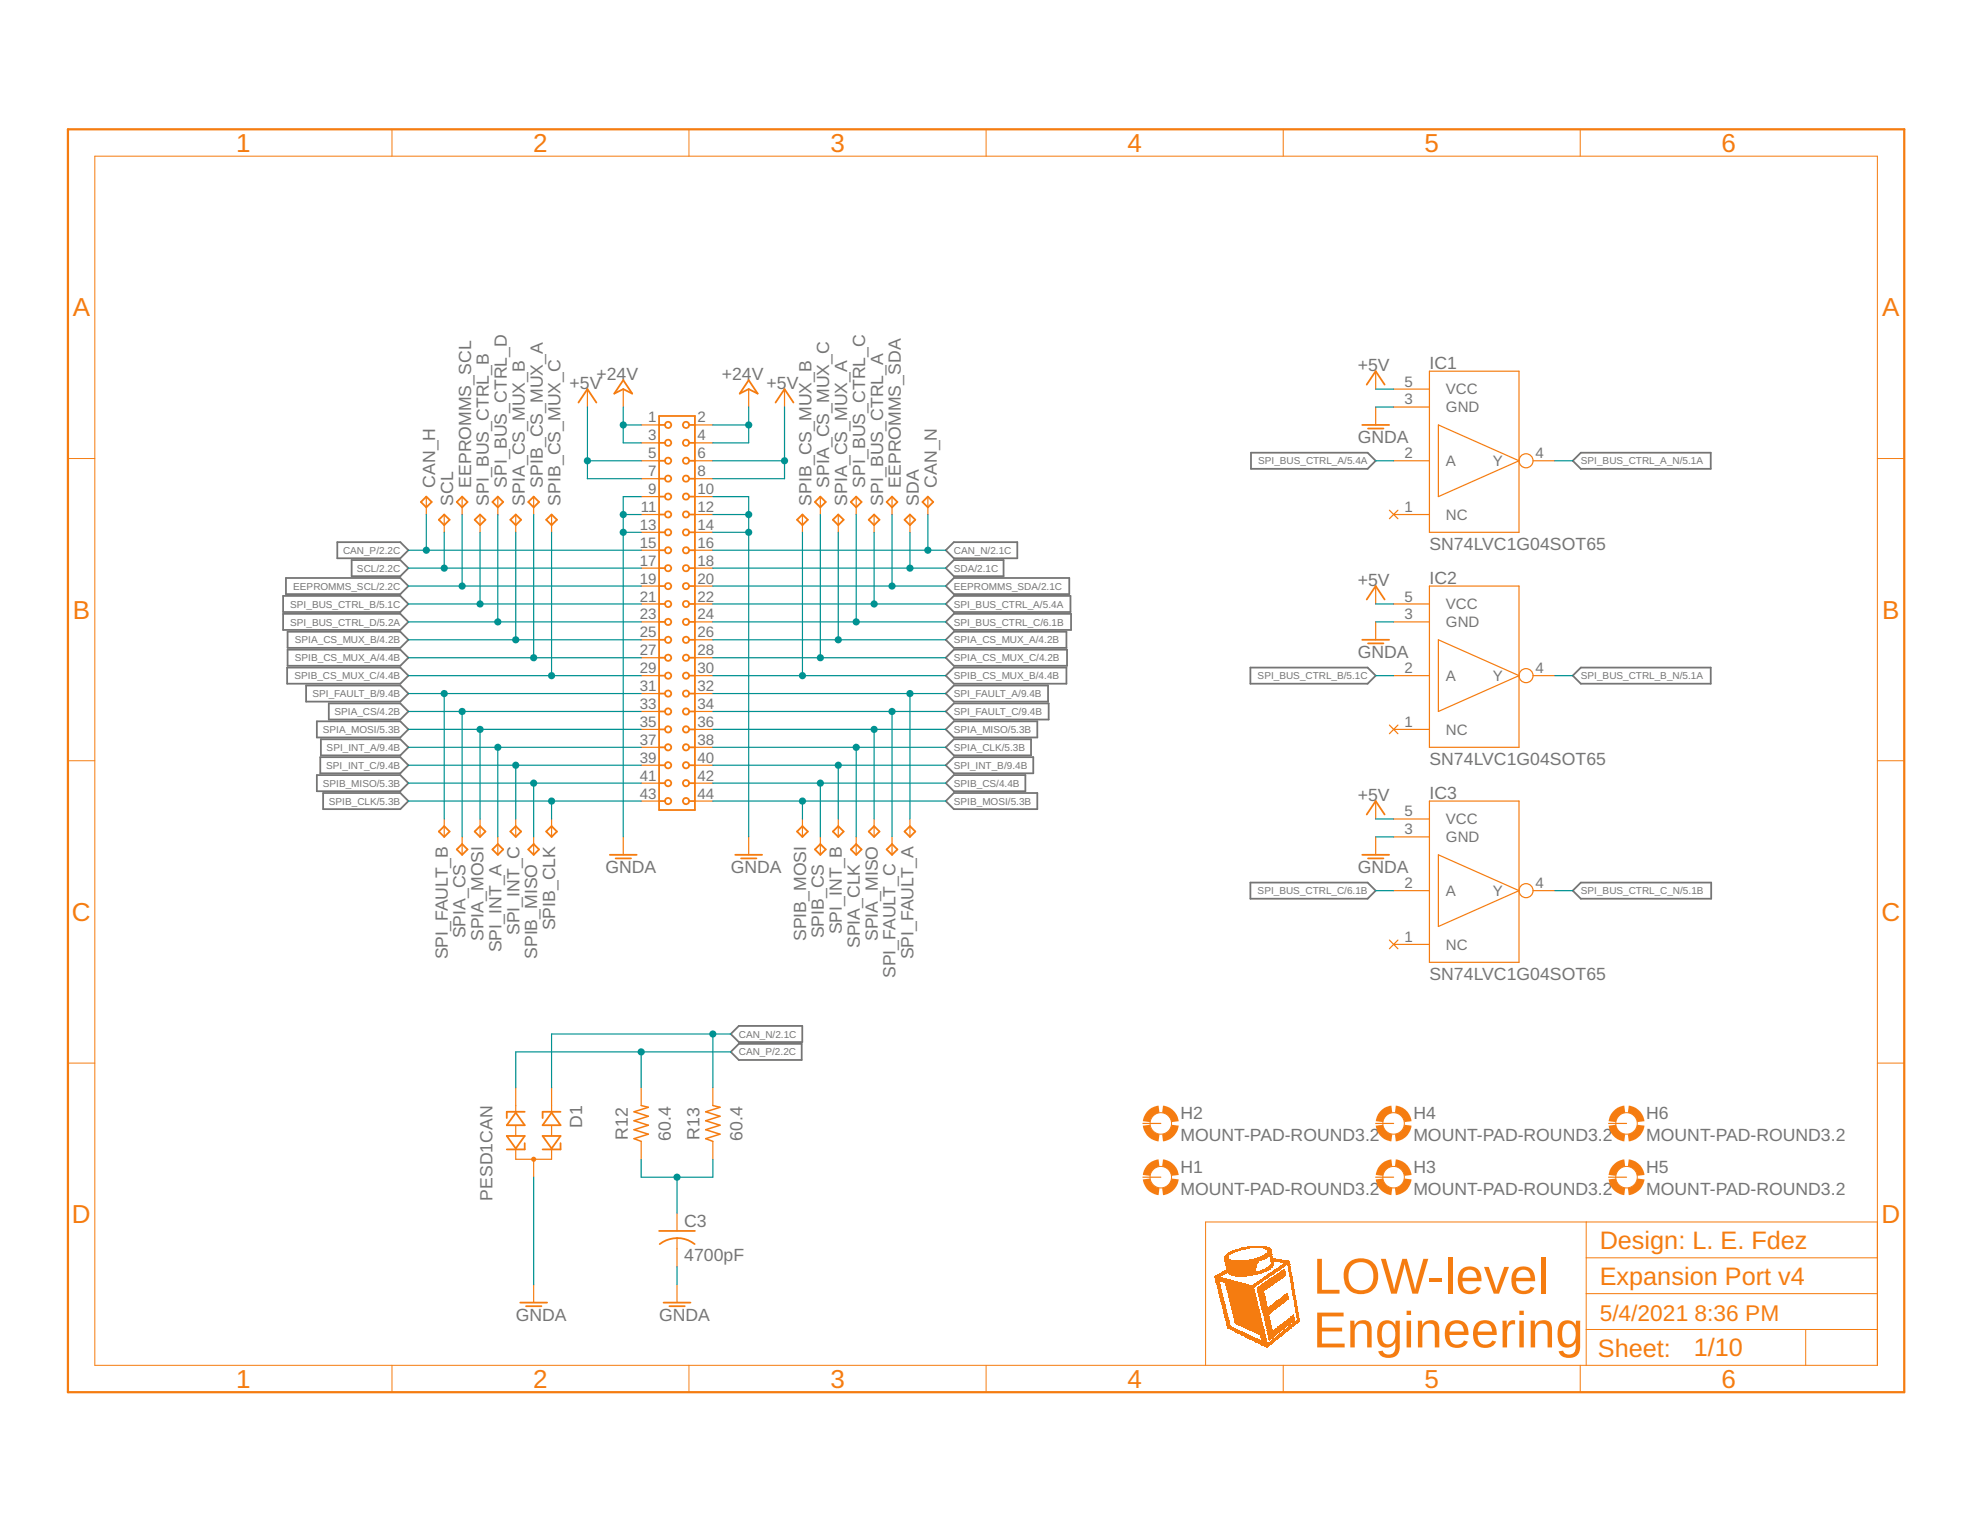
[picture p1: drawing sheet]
<svg xmlns="http://www.w3.org/2000/svg" width="279mm" height="216mm" viewBox="0 0 279 216" stroke-linecap="round" stroke-linejoin="round" font-family="sans-serif">
<defs><g id="words">
<g font-size="7.2" fill="#f57c10">
<text x="186.1" y="183.4">LOW-level</text>
<text x="186.1" y="191">Engineering</text>
</g>
<g font-size="3.7" fill="#f57c10">
<text x="33.5" y="21.5">1</text>
<text x="75.6" y="21.5">2</text>
<text x="117.7" y="21.5">3</text>
<text x="159.8" y="21.5">4</text>
<text x="201.9" y="21.5">5</text>
<text x="244.1" y="21.5">6</text>
<text x="10.3" y="44.9">A</text>
<text x="266.8" y="44.9">A</text>
<text x="10.3" y="87.7">B</text>
<text x="266.8" y="87.7">B</text>
<text x="10.2" y="130.6">C</text>
<text x="266.7" y="130.6">C</text>
<text x="10.2" y="173.4">D</text>
<text x="266.7" y="173.4">D</text>
<text x="33.5" y="196.7">1</text>
<text x="75.6" y="196.7">2</text>
<text x="117.7" y="196.7">3</text>
<text x="159.8" y="196.7">4</text>
<text x="201.9" y="196.7">5</text>
<text x="244.1" y="196.7">6</text>
</g>
<g font-size="3.6" fill="#f57c10">
<text x="226.8" y="177">Design: L. E. Fdez</text>
<text x="226.8" y="182.1">Expansion Port v4</text>
<text x="226.5" y="192.4">Sheet:</text>
<text x="240.1" y="192.3">1/10</text>
</g>
<g font-size="3.2" fill="#f57c10">
<text x="226.8" y="187.2">5/4/2021</text>
<text x="240.2" y="187.2">8:36 PM</text>
</g>
<g font-size="2.5" fill="#757575">
<text x="84.5" y="53.9">+24V</text>
<text x="102.3" y="53.9">+24V</text>
<text x="192.5" y="52.6">+5V</text>
<text x="202.6" y="52.4">IC1</text>
<text x="80.7" y="55.2">+5V</text>
<text x="108.7" y="55.2">+5V</text>
<text x="192.5" y="62.8">GNDA</text>
<text x="61.7" y="69.1" transform="rotate(-90 61.7 69.1)">CAN_H</text>
<text x="64.2" y="71.7" transform="rotate(-90 64.2 71.7)">SCL</text>
<text x="66.8" y="69.1" transform="rotate(-90 66.8 69.1)">EEPROMMS_SCL</text>
<text x="69.3" y="71.7" transform="rotate(-90 69.3 71.7)">SPI_BUS_CTRL_B</text>
<text x="71.8" y="69.1" transform="rotate(-90 71.8 69.1)">SPI_BUS_CTRL_D</text>
<text x="74.4" y="71.7" transform="rotate(-90 74.4 71.7)">SPIA_CS_MUX_B</text>
<text x="76.9" y="69.1" transform="rotate(-90 76.9 69.1)">SPIB_CS_MUX_A</text>
<text x="79.5" y="71.7" transform="rotate(-90 79.5 71.7)">SPIB_CS_MUX_C</text>
<text x="115" y="71.7" transform="rotate(-90 115 71.7)">SPIB_CS_MUX_B</text>
<text x="117.6" y="69.1" transform="rotate(-90 117.6 69.1)">SPIA_CS_MUX_C</text>
<text x="120.1" y="71.7" transform="rotate(-90 120.1 71.7)">SPIA_CS_MUX_A</text>
<text x="122.6" y="69.1" transform="rotate(-90 122.6 69.1)">SPI_BUS_CTRL_C</text>
<text x="125.2" y="71.7" transform="rotate(-90 125.2 71.7)">SPI_BUS_CTRL_A</text>
<text x="127.7" y="69.1" transform="rotate(-90 127.7 69.1)">EEPROMMS_SDA</text>
<text x="130.3" y="71.7" transform="rotate(-90 130.3 71.7)">SDA</text>
<text x="132.8" y="69.1" transform="rotate(-90 132.8 69.1)">CAN_N</text>
<text x="192.5" y="83.1">+5</text>
<text x="195.3" y="83.1">V</text>
<text x="202.6" y="78">SN74LVC1G04SOT65</text>
<text x="202.6" y="82.8">IC2</text>
<text x="192.5" y="93.2">GNDA</text>
<text x="192.5" y="113.6">+5</text>
<text x="195.3" y="113.6">V</text>
<text x="202.6" y="108.5">SN74LVC1G04SOT65</text>
<text x="202.6" y="113.3">IC3</text>
<text x="85.8" y="123.7">GNDA</text>
<text x="103.6" y="123.7">GNDA</text>
<text x="192.5" y="123.7">GNDA</text>
<text x="78.7" y="131.9" transform="rotate(-90 78.7 131.9)">SPIB_CLK</text>
<text x="63.5" y="136" transform="rotate(-90 63.5 136)">SPI_FAULT_B</text>
<text x="66" y="133" transform="rotate(-90 66 133)">SPIA_CS</text>
<text x="68.5" y="133.4" transform="rotate(-90 68.5 133.4)">SPIA_MOSI</text>
<text x="71.1" y="135" transform="rotate(-90 71.1 135)">SPI_INT_A</text>
<text x="73.6" y="132.6" transform="rotate(-90 73.6 132.6)">SPI_INT_C</text>
<text x="76.2" y="136" transform="rotate(-90 76.2 136)">SPIB_MISO</text>
<text x="114.3" y="133.4" transform="rotate(-90 114.3 133.4)">SPIB_MOSI</text>
<text x="116.8" y="133" transform="rotate(-90 116.8 133)">SPIB_CS</text>
<text x="119.3" y="132.5" transform="rotate(-90 119.3 132.5)">SPI_INT_B</text>
<text x="121.9" y="134.4" transform="rotate(-90 121.9 134.4)">SPIA_CLK</text>
<text x="124.4" y="133.4" transform="rotate(-90 124.4 133.4)">SPIA_MISO</text>
<text x="129.5" y="136" transform="rotate(-90 129.5 136)">SPI_FAULT_A</text>
<text x="127" y="138.7" transform="rotate(-90 127 138.7)">SPI_FAULT_C</text>
<text x="202.6" y="139">SN74LVC1G04SOT65</text>
<text x="82.5" y="159.9" transform="rotate(-90 82.5 159.9)">D1</text>
<text x="89" y="161.6" transform="rotate(-90 89 161.6)">R12</text>
<text x="95.1" y="161.7" transform="rotate(-90 95.1 161.7)">60.4</text>
<text x="99.2" y="161.6" transform="rotate(-90 99.2 161.6)">R13</text>
<text x="105.2" y="161.7" transform="rotate(-90 105.2 161.7)">60.4</text>
<text x="167.3" y="161.7">MOUNT-PAD-ROUND3.2</text>
<text x="167.3" y="158.7">H2</text>
<text x="200.4" y="161.7">MOUNT-PAD-ROUND3.2</text>
<text x="200.4" y="158.7">H4</text>
<text x="233.4" y="161.7">MOUNT-PAD-ROUND3.2</text>
<text x="233.4" y="158.7">H6</text>
<text x="167.3" y="166.3">H1</text>
<text x="200.4" y="166.3">H3</text>
<text x="233.4" y="166.3">H5</text>
<text x="69.8" y="170.2" transform="rotate(-90 69.8 170.2)">PESD1CAN</text>
<text x="97" y="173.9">C3</text>
<text x="167.3" y="169.3">MOUNT-PAD-ROUND3.2</text>
<text x="200.4" y="169.3">MOUNT-PAD-ROUND3.2</text>
<text x="233.4" y="169.3">MOUNT-PAD-ROUND3.2</text>
<text x="97" y="178.7">4700pF</text>
<text x="73.1" y="187.2">GNDA</text>
<text x="93.4" y="187.2">GNDA</text>
</g>
<g font-size="2.1" fill="#757575">
<text x="91.9" y="59.9">1</text>
<text x="98.9" y="59.9">2</text>
<text x="199.1" y="57.3">3</text>
<text x="199.1" y="54.8">5</text>
<text x="205" y="58.5">GND</text>
<text x="205" y="55.9">VCC</text>
<text x="91.9" y="62.4">3</text>
<text x="91.9" y="65">5</text>
<text x="98.9" y="62.4">4</text>
<text x="98.9" y="65">6</text>
<text x="199.1" y="65">2</text>
<text x="217.7" y="65">4</text>
<text x="91.9" y="67.5">7</text>
<text x="91.9" y="70">9</text>
<text x="98.9" y="67.5">8</text>
<text x="98.9" y="70">10</text>
<text x="205" y="66.1">A</text>
<text x="211.6" y="66.1">Y</text>
<text x="90.7" y="75.1">13</text>
<text x="90.7" y="77.7">15</text>
<text x="90.9" y="72.6">11</text>
<text x="98.9" y="72.6">12</text>
<text x="98.9" y="75.1">14</text>
<text x="98.9" y="77.7">16</text>
<text x="199.1" y="72.6">1</text>
<text x="205" y="73.7">NC</text>
<text x="90.7" y="80.2">17</text>
<text x="90.7" y="82.7">19</text>
<text x="98.9" y="80.2">18</text>
<text x="98.9" y="82.7">20</text>
<text x="90.7" y="85.3">21</text>
<text x="90.7" y="87.8">23</text>
<text x="98.9" y="85.3">22</text>
<text x="98.9" y="87.8">24</text>
<text x="199.1" y="87.8">3</text>
<text x="199.1" y="85.3">5</text>
<text x="205" y="88.9">GND</text>
<text x="205" y="86.4">VCC</text>
<text x="90.7" y="90.3">25</text>
<text x="90.7" y="92.9">27</text>
<text x="90.7" y="95.4">29</text>
<text x="98.9" y="90.3">26</text>
<text x="98.9" y="92.9">28</text>
<text x="98.9" y="95.4">30</text>
<text x="199.1" y="95.4">2</text>
<text x="217.7" y="95.4">4</text>
<text x="90.7" y="98">31</text>
<text x="90.7" y="100.5">33</text>
<text x="98.9" y="98">32</text>
<text x="98.9" y="100.5">34</text>
<text x="205" y="96.5">A</text>
<text x="211.6" y="96.5">Y</text>
<text x="90.7" y="103">35</text>
<text x="90.7" y="105.6">37</text>
<text x="98.9" y="103">36</text>
<text x="98.9" y="105.6">38</text>
<text x="199.1" y="103">1</text>
<text x="205" y="104.2">NC</text>
<text x="90.7" y="108.1">39</text>
<text x="90.7" y="110.7">41</text>
<text x="90.7" y="113.2">43</text>
<text x="98.9" y="108.1">40</text>
<text x="98.9" y="110.7">42</text>
<text x="98.9" y="113.2">44</text>
<text x="199.1" y="118.3">3</text>
<text x="199.1" y="115.7">5</text>
<text x="205" y="119.4">GND</text>
<text x="205" y="116.9">VCC</text>
<text x="199.1" y="125.9">2</text>
<text x="217.7" y="125.9">4</text>
<text x="205" y="127">A</text>
<text x="211.6" y="127">Y</text>
<text x="199.1" y="133.5">1</text>
<text x="205" y="134.6">NC</text>
</g>
<g font-size="1.4" fill="#757575">
<text x="178.3" y="65.8">SPI_BUS_CTRL_A/5.4A</text>
<text x="224.1" y="65.8">SPI_BUS_CTRL_A_N/5.1A</text>
<text x="41.6" y="83.6">EEPROMMS_SCL/2.2C</text>
<text x="48.6" y="78.5">CAN_P/2.2C</text>
<text x="50.6" y="81.1">SCL/2.2C</text>
<text x="135.2" y="83.6">EEPROMMS_SDA/2.1C</text>
<text x="135.2" y="78.5">CAN_N/2.1C</text>
<text x="135.2" y="81.1">SDA/2.1C</text>
<text x="41.1" y="86.1">SPI_BUS_CTRL_B/5.1C</text>
<text x="41.1" y="88.7">SPI_BUS_CTRL_D/5.2A</text>
<text x="135.2" y="86.1">SPI_BUS_CTRL_A/5.4A</text>
<text x="135.2" y="88.7">SPI_BUS_CTRL_C/6.1B</text>
<text x="41.8" y="91.2">SPIA_CS_MUX_B/4.2B</text>
<text x="41.8" y="93.8">SPIB_CS_MUX_A/4.4B</text>
<text x="135.2" y="93.8">SPIA_CS_MUX_C/4.2B</text>
<text x="135.2" y="91.2">SPIA_CS_MUX_A/4.2B</text>
<text x="41.7" y="96.3">SPIB_CS_MUX_C/4.4B</text>
<text x="44.3" y="98.8">SPI_FAULT_B/9.4B</text>
<text x="47.4" y="101.4">SPIA_CS/4.2B</text>
<text x="135.2" y="96.3">SPIB_CS_MUX_B/4.4B</text>
<text x="135.2" y="98.8">SPI_FAULT_A/9.4B</text>
<text x="135.2" y="101.4">SPI_FAULT_C/9.4B</text>
<text x="178.3" y="96.3">SPI_BUS_CTRL_B/5.1C</text>
<text x="224.1" y="96.3">SPI_BUS_CTRL_B_N/5.1A</text>
<text x="45.8" y="103.9">SPIA_MOSI/5.3B</text>
<text x="46.3" y="106.4">SPI_INT_A/9.4B</text>
<text x="135.2" y="106.4">SPIA_CLK/5.3B</text>
<text x="135.2" y="103.9">SPIA_MISO/5.3B</text>
<text x="45.8" y="111.5">SPIB_MISO/5.3B</text>
<text x="46.2" y="109">SPI_INT_C/9.4B</text>
<text x="135.2" y="111.5">SPIB_CS/4.4B</text>
<text x="135.2" y="109">SPI_INT_B/9.4B</text>
<text x="46.6" y="114.1">SPIB_CLK/5.3B</text>
<text x="135.2" y="114.1">SPIB_MOSI/5.3B</text>
<text x="178.3" y="126.8">SPI_BUS_CTRL_C/6.1B</text>
<text x="224.1" y="126.8">SPI_BUS_CTRL_C_N/5.1B</text>
<text x="104.7" y="147.1">CAN_N/2.1C</text>
<text x="104.7" y="149.6">CAN_P/2.2C</text>
</g>
</g></defs>
<g fill="none" stroke="#757575" stroke-width=".25">
<path d="M47.8 76.9h8.9l1.2 1.1-1.2 1.1h-8.9zM49.8 79.4h6.9l1.2 1.1-1.2 1.2h-6.9zM134.1 78l1.1-1.1h9v2.2h-9zM177.3 64.2h16.6l1.1 1.1-1.1 1.2h-16.6zM224.1 64.2h18.4v2.3h-18.4l-1.2-1.2zM40.1 84.5h16.6l1.2 1.1-1.2 1.2h-16.6zM40.1 87h16.6l1.2 1.2-1.2 1.1h-16.6zM40.5 81.9h16.2l1.2 1.2-1.2 1.1h-16.2zM40.7 94.6h16l1.2 1.2-1.2 1.1h-16zM40.8 89.6h15.9l1.2 1.1-1.2 1.1h-15.9zM40.8 92.1h15.9l1.2 1.1-1.2 1.2h-15.9zM43.4 97.2h13.3l1.2 1.1-1.2 1.2h-13.3z"/>
<path d="M46.6 99.7h10.1l1.2 1.2-1.2 1.1h-10.1zM134.1 90.7l1.1-1.1h16v2.2h-16zM134.1 93.2l1.1-1.1h16.1v2.3h-16.1zM134.1 95.8l1.1-1.2h16v2.3h-16zM134.1 83.1l1.1-1.2h16.4v2.3h-16.4zM134.1 98.3l1.1-1.1h13.4v2.3h-13.4zM134.1 85.6l1.1-1.1h16.5v2.3h-16.5zM134.1 88.2l1.1-1.2h16.6v2.3h-16.6zM134.1 80.5l1.1-1.1h7.1v2.3h-7.1zM177.2 94.6h16.7l1.1 1.2-1.1 1.1h-16.7zM224.1 94.6h18.4v2.3h-18.4l-1.2-1.1zM44.9 102.3h11.8l1.2 1.1-1.2 1.1h-11.8z"/>
<path d="M44.9 109.9h11.8l1.2 1.1-1.2 1.2h-11.8zM45.4 107.3h11.3l1.2 1.2-1.2 1.1h-11.3zM45.5 104.8h11.2l1.2 1.1-1.2 1.2h-11.2zM45.8 112.4h10.9l1.2 1.2-1.2 1.1h-10.9zM134.1 103.4l1.1-1.1h11.8v2.2h-11.8zM134.1 100.9l1.1-1.2h13.5v2.3h-13.5zM134.1 105.9l1.1-1.1h11v2.3h-11zM134.1 113.6l1.1-1.2h11.8v2.3h-11.8zM134.1 111l1.1-1.1h10.2v2.3h-10.2zM134.1 108.5l1.1-1.2h11.3v2.3h-11.3zM177.2 125.1h16.7l1.1 1.2-1.1 1.1h-16.7zM222.9 126.3l1.2-1.2h18.5v2.3h-18.5z"/>
<path d="M103.6 146.6l1.1-1.2h9v2.3h-9zM103.6 149.1l1.1-1.1h8.9v2.3h-8.9z"/>
</g>
<g fill="#f57c10">
<path d="M179.5 191h.2z" fill-rule="evenodd"/>
<path d="M179.4 190.9l.3 .1z" fill-rule="evenodd"/>
<path d="M179.4 190.9h.4z" fill-rule="evenodd"/>
<path d="M179.3 190.9h.5z" fill-rule="evenodd"/>
<path d="M179.3 190.8l.5 .1z" fill-rule="evenodd"/>
<path d="M179.2 190.8h.7z" fill-rule="evenodd"/>
<path d="M179.1 190.8h.9z" fill-rule="evenodd"/>
<path d="M179 190.7l1 .1z" fill-rule="evenodd"/>
<path d="M178.9 190.7h1.1z" fill-rule="evenodd"/>
<path d="M178.8 190.6l1.3 .1z" fill-rule="evenodd"/>
<path d="M178.8 190.6h1.3z" fill-rule="evenodd"/>
<path d="M178.7 190.6h1.5z" fill-rule="evenodd"/>
<path d="M178.6 190.5l1.6 .1z" fill-rule="evenodd"/>
<path d="M178.6 190.5h1.7z" fill-rule="evenodd"/>
<path d="M178.5 190.5h1.8z" fill-rule="evenodd"/>
<path d="M178.4 190.4l1.3 .1z" fill-rule="evenodd"/>
<path d="M179.7 190.4l.7 .1z" fill-rule="evenodd"/>
<path d="M178.3 190.4h1.3z" fill-rule="evenodd"/>
<path d="M179.8 190.4h.6z" fill-rule="evenodd"/>
<path d="M178.2 190.3l1.4 .1z" fill-rule="evenodd"/>
<path d="M179.9 190.3l.5 .1z" fill-rule="evenodd"/>
<path d="M178.2 190.3l1.4 .1z" fill-rule="evenodd"/>
<path d="M179.9 190.3l.6 .1z" fill-rule="evenodd"/>
<path d="M178.1 190.3h1.5z" fill-rule="evenodd"/>
<path d="M179.9 190.3h.7z" fill-rule="evenodd"/>
<path d="M178 190.2l1.6 .1z" fill-rule="evenodd"/>
<path d="M180 190.2l.6 .1z" fill-rule="evenodd"/>
<path d="M177.9 190.2h1.7z" fill-rule="evenodd"/>
<path d="M180 190.2h.6z" fill-rule="evenodd"/>
<path d="M177.9 190.1l1.7 .1z" fill-rule="evenodd"/>
<path d="M180.1 190.1l.6 .1z" fill-rule="evenodd"/>
<path d="M177.8 190.1l1.8 .1z" fill-rule="evenodd"/>
<path d="M180.1 190.1l.6 .1z" fill-rule="evenodd"/>
<path d="M177.7 190.1h1.9z" fill-rule="evenodd"/>
<path d="M180.1 190.1h.7z" fill-rule="evenodd"/>
<path d="M177.6 190l2 .1z" fill-rule="evenodd"/>
<path d="M180.2 190l.6 .1z" fill-rule="evenodd"/>
<path d="M177.5 190h1.2z" fill-rule="evenodd"/>
<path d="M178.8 190h.8z" fill-rule="evenodd"/>
<path d="M180.3 190h.5z" fill-rule="evenodd"/>
<path d="M177.5 189.9l1.1 .1z" fill-rule="evenodd"/>
<path d="M178.8 189.9l.7 .1z" fill-rule="evenodd"/>
<path d="M179.9 189.9l.1 .1z" fill-rule="evenodd"/>
<path d="M180.3 189.9l.6 .1z" fill-rule="evenodd"/>
<path d="M177.4 189.9l1.1 .1z" fill-rule="evenodd"/>
<path d="M178.8 189.9l.7 .1z" fill-rule="evenodd"/>
<path d="M179.9 189.9l.1 .1z" fill-rule="evenodd"/>
<path d="M180.4 189.9l.6 .1z" fill-rule="evenodd"/>
<path d="M177.3 189.9h1.2z" fill-rule="evenodd"/>
<path d="M178.8 189.9h.7z" fill-rule="evenodd"/>
<path d="M179.9 189.9h.2z" fill-rule="evenodd"/>
<path d="M180.4 189.9h.6z" fill-rule="evenodd"/>
<path d="M177.2 189.8l1.2 .1z" fill-rule="evenodd"/>
<path d="M178.8 189.8l.7 .1z" fill-rule="evenodd"/>
<path d="M179.9 189.8l.2 .1z" fill-rule="evenodd"/>
<path d="M180.4 189.8l.6 .1z" fill-rule="evenodd"/>
<path d="M177.1 189.8h1.2z" fill-rule="evenodd"/>
<path d="M178.8 189.8h.7z" fill-rule="evenodd"/>
<path d="M179.9 189.8h.3z" fill-rule="evenodd"/>
<path d="M180.5 189.8h.6z" fill-rule="evenodd"/>
<path d="M177.1 189.8h1.1z" fill-rule="evenodd"/>
<path d="M178.7 189.8h.8z" fill-rule="evenodd"/>
<path d="M179.9 189.8h.3z" fill-rule="evenodd"/>
<path d="M180.5 189.8h.7z" fill-rule="evenodd"/>
<path d="M177 189.7l1.1 .1z" fill-rule="evenodd"/>
<path d="M178.7 189.7l.8 .1z" fill-rule="evenodd"/>
<path d="M179.9 189.7l.4 .1z" fill-rule="evenodd"/>
<path d="M180.6 189.7l.6 .1z" fill-rule="evenodd"/>
<path d="M176.9 189.7h1.2z" fill-rule="evenodd"/>
<path d="M178.7 189.7h.8z" fill-rule="evenodd"/>
<path d="M179.8 189.7h.5z" fill-rule="evenodd"/>
<path d="M180.6 189.7h.6z" fill-rule="evenodd"/>
<path d="M176.8 189.7h1.2z" fill-rule="evenodd"/>
<path d="M178.7 189.7h.8z" fill-rule="evenodd"/>
<path d="M179.8 189.7h.6z" fill-rule="evenodd"/>
<path d="M180.7 189.7h.6z" fill-rule="evenodd"/>
<path d="M176.8 189.6l1.1 .1z" fill-rule="evenodd"/>
<path d="M178.7 189.6l.8 .1z" fill-rule="evenodd"/>
<path d="M179.9 189.6l.5 .1z" fill-rule="evenodd"/>
<path d="M180.7 189.6l.7 .1z" fill-rule="evenodd"/>
<path d="M176.7 189.6h1.1z" fill-rule="evenodd"/>
<path d="M178.7 189.6h.8z" fill-rule="evenodd"/>
<path d="M179.9 189.6h.5z" fill-rule="evenodd"/>
<path d="M180.8 189.6h.6z" fill-rule="evenodd"/>
<path d="M176.6 189.5l1.1 .1z" fill-rule="evenodd"/>
<path d="M178.7 189.5l.8 .1z" fill-rule="evenodd"/>
<path d="M179.8 189.5l.7 .1z" fill-rule="evenodd"/>
<path d="M180.8 189.5l.6 .1z" fill-rule="evenodd"/>
<path d="M176.5 189.5h1.1z" fill-rule="evenodd"/>
<path d="M178.6 189.5h.9z" fill-rule="evenodd"/>
<path d="M179.8 189.5h.8z" fill-rule="evenodd"/>
<path d="M180.9 189.5h.6z" fill-rule="evenodd"/>
<path d="M176.4 189.5h1.1z" fill-rule="evenodd"/>
<path d="M178.6 189.5h.8z" fill-rule="evenodd"/>
<path d="M179.8 189.5h.8z" fill-rule="evenodd"/>
<path d="M180.9 189.5h.6z" fill-rule="evenodd"/>
<path d="M176.4 189.4l1.1 .1z" fill-rule="evenodd"/>
<path d="M178.6 189.4l.8 .1z" fill-rule="evenodd"/>
<path d="M179.8 189.4l.8 .1z" fill-rule="evenodd"/>
<path d="M181 189.4l.6 .1z" fill-rule="evenodd"/>
<path d="M176.3 189.4h1.1z" fill-rule="evenodd"/>
<path d="M178.6 189.4h.8z" fill-rule="evenodd"/>
<path d="M179.8 189.4h.9z" fill-rule="evenodd"/>
<path d="M181 189.4h.6z" fill-rule="evenodd"/>
<path d="M176.2 189.4h1.1z" fill-rule="evenodd"/>
<path d="M178.6 189.4h.8z" fill-rule="evenodd"/>
<path d="M179.8 189.4h.9z" fill-rule="evenodd"/>
<path d="M181.1 189.4h.6z" fill-rule="evenodd"/>
<path d="M176.1 189.3l1.1 .1z" fill-rule="evenodd"/>
<path d="M178.6 189.3l.8 .1z" fill-rule="evenodd"/>
<path d="M179.8 189.3l1 .1z" fill-rule="evenodd"/>
<path d="M181.1 189.3l.6 .1z" fill-rule="evenodd"/>
<path d="M176.1 189.3h1z" fill-rule="evenodd"/>
<path d="M178.6 189.3h.8z" fill-rule="evenodd"/>
<path d="M179.8 189.3h1z" fill-rule="evenodd"/>
<path d="M181.2 189.3h.6z" fill-rule="evenodd"/>
<path d="M176 189.2l1.1 .1z" fill-rule="evenodd"/>
<path d="M178.6 189.2l.8 .1z" fill-rule="evenodd"/>
<path d="M179.8 189.2l1.1 .1z" fill-rule="evenodd"/>
<path d="M181.2 189.2l.6 .1z" fill-rule="evenodd"/>
<path d="M175.9 189.2h1.1z" fill-rule="evenodd"/>
<path d="M178.6 189.2h.8z" fill-rule="evenodd"/>
<path d="M179.7 189.2h1.3z" fill-rule="evenodd"/>
<path d="M181.3 189.2h.5z" fill-rule="evenodd"/>
<path d="M175.9 189.2h1z" fill-rule="evenodd"/>
<path d="M178.5 189.2h.8z" fill-rule="evenodd"/>
<path d="M179.7 189.2h1.3z" fill-rule="evenodd"/>
<path d="M181.3 189.2h.6z" fill-rule="evenodd"/>
<path d="M175.8 189.1l1 .1z" fill-rule="evenodd"/>
<path d="M178.4 189.1l.9 .1z" fill-rule="evenodd"/>
<path d="M179.7 189.1l1.3 .1z" fill-rule="evenodd"/>
<path d="M181.4 189.1l.6 .1z" fill-rule="evenodd"/>
<path d="M175.7 189.1h1z" fill-rule="evenodd"/>
<path d="M178.4 189.1h.9z" fill-rule="evenodd"/>
<path d="M179.7 189.1h1.3z" fill-rule="evenodd"/>
<path d="M181.4 189.1h.6z" fill-rule="evenodd"/>
<path d="M175.6 189l1.1 .1z" fill-rule="evenodd"/>
<path d="M178.3 189l1 .1z" fill-rule="evenodd"/>
<path d="M179.7 189l1.4 .1z" fill-rule="evenodd"/>
<path d="M181.4 189l.6 .1z" fill-rule="evenodd"/>
<path d="M175.5 189l1.1 .1z" fill-rule="evenodd"/>
<path d="M178.2 189l1.1 .1z" fill-rule="evenodd"/>
<path d="M179.7 189l1.5 .1z" fill-rule="evenodd"/>
<path d="M181.5 189l.6 .1z" fill-rule="evenodd"/>
<path d="M175.5 189h1z" fill-rule="evenodd"/>
<path d="M178.1 189h1.2z" fill-rule="evenodd"/>
<path d="M179.7 189h1.5z" fill-rule="evenodd"/>
<path d="M181.5 189h.6z" fill-rule="evenodd"/>
<path d="M175.4 188.9l1 .1z" fill-rule="evenodd"/>
<path d="M178 188.9l1.3 .1z" fill-rule="evenodd"/>
<path d="M179.7 188.9l1.6 .1z" fill-rule="evenodd"/>
<path d="M181.6 188.9l.6 .1z" fill-rule="evenodd"/>
<path d="M175.3 188.9h1z" fill-rule="evenodd"/>
<path d="M177.9 188.9h1.4z" fill-rule="evenodd"/>
<path d="M179.6 188.9h1.7z" fill-rule="evenodd"/>
<path d="M181.6 188.9h.6z" fill-rule="evenodd"/>
<path d="M175.2 188.8l1.1 .1z" fill-rule="evenodd"/>
<path d="M177.8 188.8l1.5 .1z" fill-rule="evenodd"/>
<path d="M179.7 188.8l1.7 .1z" fill-rule="evenodd"/>
<path d="M181.7 188.8l.6 .1z" fill-rule="evenodd"/>
<path d="M175.2 188.8l1 .1z" fill-rule="evenodd"/>
<path d="M177.7 188.8l1.6 .1z" fill-rule="evenodd"/>
<path d="M179.7 188.8l1.7 .1z" fill-rule="evenodd"/>
<path d="M181.7 188.8l.6 .1z" fill-rule="evenodd"/>
<path d="M175.1 188.8h1z" fill-rule="evenodd"/>
<path d="M177.7 188.8h1.6z" fill-rule="evenodd"/>
<path d="M179.7 188.8h1.7z" fill-rule="evenodd"/>
<path d="M181.8 188.8h.6z" fill-rule="evenodd"/>
<path d="M175 188.7l1 .1z" fill-rule="evenodd"/>
<path d="M177.6 188.7l1.7 .1z" fill-rule="evenodd"/>
<path d="M179.6 188.7l1.9 .1z" fill-rule="evenodd"/>
<path d="M181.8 188.7l.6 .1z" fill-rule="evenodd"/>
<path d="M174.9 188.7h1z" fill-rule="evenodd"/>
<path d="M177.5 188.7h1.7z" fill-rule="evenodd"/>
<path d="M179.6 188.7h1.9z" fill-rule="evenodd"/>
<path d="M181.9 188.7h.6z" fill-rule="evenodd"/>
<path d="M174.9 188.7h.9z" fill-rule="evenodd"/>
<path d="M177.4 188.7h1.8z" fill-rule="evenodd"/>
<path d="M179.6 188.7h2z" fill-rule="evenodd"/>
<path d="M181.9 188.7h.6z" fill-rule="evenodd"/>
<path d="M174.8 188.6l.9 .1z" fill-rule="evenodd"/>
<path d="M177.3 188.6l1.9 .1z" fill-rule="evenodd"/>
<path d="M179.6 188.6l.8 .1z" fill-rule="evenodd"/>
<path d="M180.4 188.6l1.2 .1z" fill-rule="evenodd"/>
<path d="M181.9 188.6l.7 .1z" fill-rule="evenodd"/>
<path d="M174.7 188.6h1z" fill-rule="evenodd"/>
<path d="M177.2 188.6h2z" fill-rule="evenodd"/>
<path d="M179.6 188.6h.8z" fill-rule="evenodd"/>
<path d="M180.5 188.6h1.2z" fill-rule="evenodd"/>
<path d="M182 188.6h.6z" fill-rule="evenodd"/>
<path d="M174.6 188.6h1z" fill-rule="evenodd"/>
</g>
<g fill="#f57c10">
<path d="M179.5 191h.2zM179.5 191h.2z"/>
<path d="M179.4 190.9l.3 .1zM179.4 190.9l.3 .1z"/>
<path d="M179.4 190.9h.4zM179.4 190.9h.4z"/>
<path d="M179.3 190.9h.5zM179.3 190.9h.5z"/>
<path d="M179.3 190.8l.5 .1zM179.3 190.8l.5 .1z"/>
<path d="M179.2 190.8h.7zM179.2 190.8h.7z"/>
<path d="M179.1 190.8h.9zM179.1 190.8h.9z"/>
<path d="M179 190.7l1 .1zM179 190.7l1 .1z"/>
<path d="M178.9 190.7h1.1zM178.9 190.7h1.1z"/>
<path d="M178.8 190.6l1.3 .1zM178.8 190.6l1.3 .1z"/>
<path d="M178.8 190.6h1.3zM178.8 190.6h1.3z"/>
<path d="M178.7 190.6h1.5zM178.7 190.6h1.5z"/>
<path d="M178.6 190.5l1.6 .1zM178.6 190.5l1.6 .1z"/>
<path d="M178.6 190.5h1.7zM178.6 190.5h1.7z"/>
<path d="M178.5 190.5h1.8zM178.5 190.5h1.8z"/>
<path d="M178.4 190.4l1.3 .1zM178.4 190.4l1.3 .1z"/>
<path d="M179.7 190.4l.7 .1zM179.7 190.4l.7 .1z"/>
<path d="M178.3 190.4h1.3zM178.3 190.4h1.3z"/>
<path d="M179.8 190.4h.6zM179.8 190.4h.6z"/>
<path d="M178.2 190.3l1.4 .1zM178.2 190.3l1.4 .1z"/>
<path d="M179.9 190.3l.5 .1zM179.9 190.3l.5 .1z"/>
<path d="M178.2 190.3l1.4 .1zM178.2 190.3l1.4 .1z"/>
<path d="M179.9 190.3l.6 .1zM179.9 190.3l.6 .1z"/>
<path d="M178.1 190.3h1.5zM178.1 190.3h1.5z"/>
<path d="M179.9 190.3h.7zM179.9 190.3h.7z"/>
<path d="M178 190.2l1.6 .1zM178 190.2l1.6 .1z"/>
<path d="M180 190.2l.6 .1zM180 190.2l.6 .1z"/>
<path d="M177.9 190.2h1.7zM177.9 190.2h1.7z"/>
<path d="M180 190.2h.6zM180 190.2h.6z"/>
<path d="M177.9 190.1l1.7 .1zM177.9 190.1l1.7 .1z"/>
<path d="M180.1 190.1l.6 .1zM180.1 190.1l.6 .1z"/>
<path d="M177.8 190.1l1.8 .1zM177.8 190.1l1.8 .1z"/>
<path d="M180.1 190.1l.6 .1zM180.1 190.1l.6 .1z"/>
<path d="M177.7 190.1h1.9zM177.7 190.1h1.9z"/>
<path d="M180.1 190.1h.7zM180.1 190.1h.7z"/>
<path d="M177.6 190l2 .1zM177.6 190l2 .1z"/>
<path d="M180.2 190l.6 .1zM180.2 190l.6 .1z"/>
<path d="M177.5 190h1.2zM177.5 190h1.2z"/>
<path d="M178.8 190h.8zM178.8 190h.8z"/>
<path d="M180.3 190h.5zM180.3 190h.5z"/>
<path d="M177.5 189.9l1.1 .1zM177.5 189.9l1.1 .1z"/>
<path d="M178.8 189.9l.7 .1zM178.8 189.9l.7 .1z"/>
<path d="M179.9 189.9l.1 .1zM179.9 189.9l.1 .1z"/>
<path d="M180.3 189.9l.6 .1zM180.3 189.9l.6 .1z"/>
<path d="M177.4 189.9l1.1 .1zM177.4 189.9l1.1 .1z"/>
<path d="M178.8 189.9l.7 .1zM178.8 189.9l.7 .1z"/>
<path d="M179.9 189.9l.1 .1zM179.9 189.9l.1 .1z"/>
<path d="M180.4 189.9l.6 .1zM180.4 189.9l.6 .1z"/>
<path d="M177.3 189.9h1.2zM177.3 189.9h1.2z"/>
<path d="M178.8 189.9h.7zM178.8 189.9h.7z"/>
<path d="M179.9 189.9h.2zM179.9 189.9h.2z"/>
<path d="M180.4 189.9h.6zM180.4 189.9h.6z"/>
<path d="M177.2 189.8l1.2 .1zM177.2 189.8l1.2 .1z"/>
<path d="M178.8 189.8l.7 .1zM178.8 189.8l.7 .1z"/>
<path d="M179.9 189.8l.2 .1zM179.9 189.8l.2 .1z"/>
<path d="M180.4 189.8l.6 .1zM180.4 189.8l.6 .1z"/>
<path d="M177.1 189.8h1.2zM177.1 189.8h1.2z"/>
<path d="M178.8 189.8h.7zM178.8 189.8h.7z"/>
<path d="M179.9 189.8h.3zM179.9 189.8h.3z"/>
<path d="M180.5 189.8h.6zM180.5 189.8h.6z"/>
<path d="M177.1 189.8h1.1zM177.1 189.8h1.1z"/>
<path d="M178.7 189.8h.8zM178.7 189.8h.8z"/>
<path d="M179.9 189.8h.3zM179.9 189.8h.3z"/>
<path d="M180.5 189.8h.7zM180.5 189.8h.7z"/>
<path d="M177 189.7l1.1 .1zM177 189.7l1.1 .1z"/>
<path d="M178.7 189.7l.8 .1zM178.7 189.7l.8 .1z"/>
<path d="M179.9 189.7l.4 .1zM179.9 189.7l.4 .1z"/>
<path d="M180.6 189.7l.6 .1zM180.6 189.7l.6 .1z"/>
<path d="M176.9 189.7h1.2zM176.9 189.7h1.2z"/>
<path d="M178.7 189.7h.8zM178.7 189.7h.8z"/>
<path d="M179.8 189.7h.5zM179.8 189.7h.5z"/>
<path d="M180.6 189.7h.6zM180.6 189.7h.6z"/>
<path d="M176.8 189.7h1.2zM176.8 189.7h1.2z"/>
<path d="M178.7 189.7h.8zM178.7 189.7h.8z"/>
<path d="M179.8 189.7h.6zM179.8 189.7h.6z"/>
<path d="M180.7 189.7h.6zM180.7 189.7h.6z"/>
<path d="M176.8 189.6l1.1 .1zM176.8 189.6l1.1 .1z"/>
<path d="M178.7 189.6l.8 .1zM178.7 189.6l.8 .1z"/>
<path d="M179.9 189.6l.5 .1zM179.9 189.6l.5 .1z"/>
<path d="M180.7 189.6l.7 .1zM180.7 189.6l.7 .1z"/>
<path d="M176.7 189.6h1.1zM176.7 189.6h1.1z"/>
<path d="M178.7 189.6h.8zM178.7 189.6h.8z"/>
<path d="M179.9 189.6h.5zM179.9 189.6h.5z"/>
<path d="M180.8 189.6h.6zM180.8 189.6h.6z"/>
<path d="M176.6 189.5l1.1 .1zM176.6 189.5l1.1 .1z"/>
<path d="M178.7 189.5l.8 .1zM178.7 189.5l.8 .1z"/>
<path d="M179.8 189.5l.7 .1zM179.8 189.5l.7 .1z"/>
<path d="M180.8 189.5l.6 .1zM180.8 189.5l.6 .1z"/>
<path d="M176.5 189.5h1.1zM176.5 189.5h1.1z"/>
<path d="M178.6 189.5h.9zM178.6 189.5h.9z"/>
<path d="M179.8 189.5h.8zM179.8 189.5h.8z"/>
<path d="M180.9 189.5h.6zM180.9 189.5h.6z"/>
<path d="M176.4 189.5h1.1zM176.4 189.5h1.1z"/>
<path d="M178.6 189.5h.8zM178.6 189.5h.8z"/>
<path d="M179.8 189.5h.8zM179.8 189.5h.8z"/>
<path d="M180.9 189.5h.6zM180.9 189.5h.6z"/>
<path d="M176.4 189.4l1.1 .1zM176.4 189.4l1.1 .1z"/>
<path d="M178.6 189.4l.8 .1zM178.6 189.4l.8 .1z"/>
<path d="M179.8 189.4l.8 .1zM179.8 189.4l.8 .1z"/>
<path d="M181 189.4l.6 .1zM181 189.4l.6 .1z"/>
<path d="M176.3 189.4h1.1zM176.3 189.4h1.1z"/>
<path d="M178.6 189.4h.8zM178.6 189.4h.8z"/>
<path d="M179.8 189.4h.9zM179.8 189.4h.9z"/>
<path d="M181 189.4h.6zM181 189.4h.6z"/>
<path d="M176.2 189.4h1.1zM176.2 189.4h1.1z"/>
<path d="M178.6 189.4h.8zM178.6 189.4h.8z"/>
<path d="M179.8 189.4h.9zM179.8 189.4h.9z"/>
<path d="M181.1 189.4h.6zM181.1 189.4h.6z"/>
<path d="M176.1 189.3l1.2 .1zM176.1 189.3l1.1 .1z"/>
<path d="M178.6 189.3l.8 .1zM178.6 189.3l.8 .1z"/>
<path d="M179.8 189.3l1 .1zM179.8 189.3l1 .1z"/>
<path d="M181.1 189.3l.6 .1zM181.1 189.3l.6 .1z"/>
<path d="M176.1 189.3h1zM176.1 189.3h1z"/>
<path d="M178.6 189.3h.8zM178.6 189.3h.8z"/>
<path d="M179.8 189.3h1zM179.8 189.3h1z"/>
<path d="M181.2 189.3h.6zM181.2 189.3h.6z"/>
<path d="M176 189.2l1.1 .1zM176 189.2l1.1 .1z"/>
<path d="M178.6 189.2l.8 .1zM178.6 189.2l.8 .1z"/>
<path d="M179.8 189.2l1.1 .1zM179.8 189.2l1.1 .1z"/>
<path d="M181.2 189.2l.6 .1zM181.2 189.2l.6 .1z"/>
<path d="M175.9 189.2h1.1zM175.9 189.2h1.1z"/>
<path d="M178.6 189.2h.8zM178.6 189.2h.8z"/>
<path d="M179.7 189.2h1.3zM179.7 189.2h1.3z"/>
<path d="M181.2 189.2h.6zM181.3 189.2h.5z"/>
<path d="M175.9 189.2h1zM175.9 189.2h1z"/>
<path d="M178.5 189.2h.8zM178.5 189.2h.8z"/>
<path d="M179.7 189.2h1.3zM179.7 189.2h1.3z"/>
<path d="M181.3 189.2h.6zM181.3 189.2h.6z"/>
<path d="M175.8 189.1l1 .1zM175.8 189.1l1 .1z"/>
<path d="M178.4 189.1l.9 .1zM178.4 189.1l.9 .1z"/>
<path d="M179.7 189.1l1.3 .1zM179.7 189.1l1.3 .1z"/>
<path d="M181.4 189.1l.6 .1zM181.4 189.1l.6 .1z"/>
<path d="M175.7 189.1h1zM175.7 189.1h1z"/>
<path d="M178.3 189.1h1zM178.4 189.1h.9z"/>
<path d="M179.7 189.1h1.3zM179.7 189.1h1.3z"/>
<path d="M181.4 189.1h.6zM181.4 189.1h.6z"/>
<path d="M175.6 189l1.1 .1zM175.6 189l1.1 .1z"/>
<path d="M178.3 189l1 .1zM178.3 189l1 .1z"/>
<path d="M179.7 189l1.4 .1zM179.7 189l1.4 .1z"/>
<path d="M181.4 189l.6 .1zM181.4 189l.6 .1z"/>
<path d="M175.5 189l1.1 .1zM175.5 189l1.1 .1z"/>
<path d="M178.2 189l1.1 .1zM178.2 189l1.1 .1z"/>
<path d="M179.7 189l1.5 .1zM179.7 189l1.5 .1z"/>
<path d="M181.5 189l.6 .1zM181.5 189l.6 .1z"/>
<path d="M175.5 189h1zM175.5 189h1z"/>
<path d="M178.1 189h1.2zM178.1 189h1.2z"/>
<path d="M179.7 189h1.5zM179.7 189h1.5z"/>
<path d="M181.5 189h.6zM181.5 189h.6z"/>
<path d="M175.4 188.9l1 .1zM175.4 188.9l1 .1z"/>
<path d="M178 188.9l1.3 .1zM178 188.9l1.3 .1z"/>
<path d="M179.7 188.9l1.6 .1zM179.7 188.9l1.6 .1z"/>
<path d="M181.6 188.9l.6 .1zM181.6 188.9l.6 .1z"/>
<path d="M175.3 188.9h1zM175.3 188.9h1z"/>
<path d="M177.9 188.9h1.4zM177.9 188.9h1.4z"/>
<path d="M179.6 188.9h1.7zM179.6 188.9h1.7z"/>
<path d="M181.6 188.9h.6zM181.6 188.9h.6z"/>
<path d="M175.2 188.8l1.1 .1zM175.2 188.8l1.1 .1z"/>
<path d="M177.8 188.8l1.5 .1zM177.8 188.8l1.5 .1z"/>
<path d="M179.7 188.8l1.7 .1zM179.7 188.8l1.7 .1z"/>
<path d="M181.7 188.8l.6 .1zM181.7 188.8l.6 .1z"/>
<path d="M175.2 188.8l1 .1zM175.2 188.8l1 .1z"/>
<path d="M177.7 188.8l1.6 .1zM177.7 188.8l1.6 .1z"/>
<path d="M179.7 188.8l1.7 .1zM179.7 188.8l1.7 .1z"/>
<path d="M181.7 188.8l.6 .1zM181.7 188.8l.6 .1z"/>
<path d="M175.1 188.8h1zM175.1 188.8h1z"/>
<path d="M177.7 188.8h1.6zM177.7 188.8h1.6z"/>
<path d="M179.7 188.8h1.7zM179.7 188.8h1.7z"/>
<path d="M181.8 188.8h.6zM181.8 188.8h.6z"/>
<path d="M175 188.7l1 .1zM175 188.7l1 .1z"/>
<path d="M177.6 188.7l1.7 .1zM177.6 188.7l1.7 .1z"/>
<path d="M179.6 188.7l1.9 .1zM179.6 188.7l1.9 .1z"/>
<path d="M181.8 188.7l.6 .1zM181.8 188.7l.6 .1z"/>
<path d="M174.9 188.7h1zM174.9 188.7h1z"/>
<path d="M177.5 188.7h1.7zM177.5 188.7h1.7z"/>
<path d="M179.6 188.7h1.9zM179.6 188.7h1.9z"/>
<path d="M181.9 188.7h.6zM181.9 188.7h.6z"/>
<path d="M174.9 188.7h.9zM174.9 188.7h.9z"/>
<path d="M177.4 188.7h1.8zM177.4 188.7h1.8z"/>
<path d="M179.6 188.7h2zM179.6 188.7h2z"/>
<path d="M181.9 188.7h.6zM181.9 188.7h.6z"/>
<path d="M174.8 188.6l.9 .1zM174.8 188.6l.9 .1z"/>
<path d="M177.3 188.6l1.9 .1zM177.3 188.6l1.9 .1z"/>
<path d="M179.6 188.6l.8 .1zM179.6 188.6l.8 .1z"/>
<path d="M180.4 188.6l1.2 .1zM180.4 188.6l1.2 .1z"/>
<path d="M181.9 188.6l.7 .1zM181.9 188.6l.7 .1z"/>
<path d="M174.7 188.6h1zM174.7 188.6h1z"/>
<path d="M177.2 188.6h2zM177.2 188.6h2z"/>
<path d="M179.6 188.6h.8zM179.6 188.6h.8z"/>
<path d="M180.5 188.6h1.2zM180.5 188.6h1.2z"/>
<path d="M182 188.6h.6zM182 188.6h.6z"/>
<path d="M174.6 188.6h1zM174.6 188.6h1z"/>
</g>
<path d="M177.2 188.6h2" fill="none" stroke="#f57c10" stroke-width=".14"/>
<g fill="#f57c10">
<path d="M177.2 188.6h2zM177.2 188.6h2z"/>
<path d="M179.6 188.6h.8zM179.6 188.6h.8z"/>
<path d="M180.6 188.6h1.1zM180.6 188.6h1.1z"/>
<path d="M182.1 188.6h.5zM182.1 188.6h.5z"/>
<path d="M174.6 188.5l.9 .1zM174.6 188.5l.9 .1z"/>
</g>
<g fill="#f57c10">
<path d="M179.6 188.6h.8z" fill-rule="evenodd"/>
<path d="M180.6 188.6h1.1z" fill-rule="evenodd"/>
<path d="M182.1 188.6h.5z" fill-rule="evenodd"/>
<path d="M174.6 188.5l.9 .1z" fill-rule="evenodd"/>
</g>
<path d="M177.1 188.5h2.1" fill="none" stroke="#f57c10" stroke-width=".14"/>
<g fill="#f57c10">
<path d="M177.1 188.5l2.1 .1zM177.1 188.5l2.1 .1z"/>
<path d="M179.6 188.5l.8 .1zM179.6 188.5l.8 .1z"/>
<path d="M180.6 188.5l1.2 .1zM180.6 188.5l1.2 .1z"/>
<path d="M182.1 188.5l.6 .1zM182.1 188.5l.6 .1z"/>
<path d="M174.5 188.5h1zM174.5 188.5h1z"/>
</g>
<g fill="#f57c10">
<path d="M179.6 188.5l.8 .1z" fill-rule="evenodd"/>
<path d="M180.6 188.5l1.2 .1z" fill-rule="evenodd"/>
<path d="M182.1 188.5l.6 .1z" fill-rule="evenodd"/>
<path d="M174.5 188.5h1z" fill-rule="evenodd"/>
</g>
<path d="M177 188.5h2.2" fill="none" stroke="#f57c10" stroke-width=".14"/>
<g fill="#f57c10">
<path d="M177 188.5h2.2zM177 188.5h2.2z"/>
<path d="M179.6 188.5h.8zM179.6 188.5h.8z"/>
<path d="M180.7 188.5h1.1zM180.7 188.5h1.1z"/>
<path d="M182.1 188.5h.6zM182.1 188.5h.6z"/>
<path d="M174.4 188.4l.9 .1zM174.4 188.4l.9 .1z"/>
</g>
<g fill="#f57c10">
<path d="M179.6 188.5h.8z" fill-rule="evenodd"/>
<path d="M180.7 188.5h1.1z" fill-rule="evenodd"/>
<path d="M182.1 188.5h.6z" fill-rule="evenodd"/>
<path d="M174.4 188.4l.9 .1z" fill-rule="evenodd"/>
</g>
<path d="M176.9 188.5h2.3" fill="none" stroke="#f57c10" stroke-width=".14"/>
<g fill="#f57c10">
<path d="M176.9 188.4l2.3 .1zM176.9 188.4l2.3 .1z"/>
<path d="M179.6 188.4l.8 .1zM179.6 188.4l.8 .1z"/>
<path d="M180.7 188.4l1.2 .1zM180.7 188.4l1.2 .1z"/>
<path d="M182.2 188.4l.6 .1zM182.2 188.4l.6 .1z"/>
<path d="M174.3 188.4h1zM174.3 188.4h1z"/>
</g>
<g fill="#f57c10">
<path d="M179.6 188.4l.8 .1z" fill-rule="evenodd"/>
<path d="M180.7 188.4l1.2 .1z" fill-rule="evenodd"/>
<path d="M182.2 188.4l.6 .1z" fill-rule="evenodd"/>
<path d="M174.3 188.4h1z" fill-rule="evenodd"/>
</g>
<path d="M176.8 188.4h2.4" fill="none" stroke="#f57c10" stroke-width=".14"/>
<g fill="#f57c10">
<path d="M176.8 188.4h2.4zM176.8 188.4h2.4z"/>
<path d="M179.5 188.4h.9zM179.5 188.4h.9z"/>
<path d="M180.7 188.4h1.2zM180.7 188.4h1.2z"/>
<path d="M182.2 188.4h.6zM182.2 188.4h.6z"/>
<path d="M174.2 188.4h1zM174.2 188.4h1z"/>
</g>
<g fill="#f57c10">
<path d="M179.5 188.4h.9z" fill-rule="evenodd"/>
<path d="M180.7 188.4h1.2z" fill-rule="evenodd"/>
<path d="M182.2 188.4h.6z" fill-rule="evenodd"/>
<path d="M174.2 188.4h1z" fill-rule="evenodd"/>
</g>
<path d="M176.7 188.4h2.5" fill="none" stroke="#f57c10" stroke-width=".14"/>
<g fill="#f57c10">
<path d="M176.7 188.4h2.5zM176.7 188.4h2.5z"/>
<path d="M179.5 188.4h.8zM179.5 188.4h.8z"/>
<path d="M180.8 188.4h1.2zM180.8 188.4h1.2z"/>
<path d="M182.3 188.4h.6zM182.3 188.4h.6z"/>
<path d="M174.2 188.3l.9 .1zM174.2 188.3l.9 .1z"/>
</g>
<g fill="#f57c10">
<path d="M179.5 188.4h.8z" fill-rule="evenodd"/>
<path d="M180.8 188.4h1.2z" fill-rule="evenodd"/>
<path d="M182.3 188.4h.6z" fill-rule="evenodd"/>
<path d="M174.2 188.3l.9 .1z" fill-rule="evenodd"/>
</g>
<path d="M176.6 188.3h2.5" fill="none" stroke="#f57c10" stroke-width=".14"/>
<g fill="#f57c10">
<path d="M176.6 188.3l2.5 .1zM176.6 188.3l2.5 .1z"/>
<path d="M179.5 188.3l.8 .1zM179.5 188.3l.8 .1z"/>
<path d="M180.9 188.3l1.1 .1zM180.9 188.3l1.1 .1z"/>
<path d="M182.3 188.3l.6 .1zM182.3 188.3l.6 .1z"/>
<path d="M174.1 188.3h.9zM174.1 188.3h.9z"/>
</g>
<g fill="#f57c10">
<path d="M179.5 188.3l.8 .1z" fill-rule="evenodd"/>
<path d="M180.9 188.3l1.1 .1z" fill-rule="evenodd"/>
<path d="M182.3 188.3l.6 .1z" fill-rule="evenodd"/>
<path d="M174.1 188.3h.9z" fill-rule="evenodd"/>
</g>
<path d="M176.6 188.3h2.6" fill="none" stroke="#f57c10" stroke-width=".14"/>
<g fill="#f57c10">
<path d="M176.6 188.3h2.6zM176.6 188.3h2.6z"/>
<path d="M179.5 188.3h.8zM179.5 188.3h.8z"/>
<path d="M180.9 188.3h1.2zM180.9 188.3h1.2z"/>
<path d="M182.4 188.3h.6zM182.4 188.3h.6z"/>
<path d="M174 188.3h.9zM174 188.3h.9z"/>
</g>
<g fill="#f57c10">
<path d="M179.5 188.3h.8z" fill-rule="evenodd"/>
<path d="M180.9 188.3h1.2z" fill-rule="evenodd"/>
<path d="M182.4 188.3h.6z" fill-rule="evenodd"/>
<path d="M174 188.3h.9z" fill-rule="evenodd"/>
</g>
<path d="M176.4 188.3h2.7" fill="none" stroke="#f57c10" stroke-width=".14"/>
<g fill="#f57c10">
<path d="M176.4 188.3h2.7zM176.4 188.3h2.7z"/>
<path d="M179.5 188.3h.8zM179.5 188.3h.8z"/>
<path d="M180.9 188.3h1.2zM180.9 188.3h1.2z"/>
<path d="M182.4 188.3h.6zM182.4 188.3h.6z"/>
<path d="M174 188.2l.9 .1zM174 188.2l.9 .1z"/>
</g>
<g fill="#f57c10">
<path d="M179.5 188.3h.8z" fill-rule="evenodd"/>
<path d="M180.9 188.3h1.2z" fill-rule="evenodd"/>
<path d="M182.4 188.3h.6z" fill-rule="evenodd"/>
<path d="M174 188.2l.9 .1z" fill-rule="evenodd"/>
</g>
<path d="M176.4 188.2h2.7" fill="none" stroke="#f57c10" stroke-width=".14"/>
<g fill="#f57c10">
<path d="M176.4 188.2l2.7 .1zM176.4 188.2l2.7 .1z"/>
<path d="M179.5 188.2l.8 .1zM179.5 188.2l.8 .1z"/>
<path d="M181 188.2l1.2 .1zM181 188.2l1.2 .1z"/>
<path d="M182.5 188.2l.6 .1zM182.5 188.2l.6 .1z"/>
<path d="M174 188.2h.8zM174 188.2h.8z"/>
</g>
<g fill="#f57c10">
<path d="M179.5 188.2l.8 .1z" fill-rule="evenodd"/>
<path d="M181 188.2l1.2 .1z" fill-rule="evenodd"/>
<path d="M182.5 188.2l.6 .1z" fill-rule="evenodd"/>
<path d="M174 188.2h.8z" fill-rule="evenodd"/>
</g>
<path d="M176.3 188.2h2.8" fill="none" stroke="#f57c10" stroke-width=".14"/>
<g fill="#f57c10">
<path d="M176.3 188.2h2.8zM176.3 188.2h2.8z"/>
<path d="M179.5 188.2h.8zM179.5 188.2h.8z"/>
<path d="M181.1 188.2h1.1zM181.1 188.2h1.1z"/>
<path d="M182.5 188.2h.6zM182.5 188.2h.6z"/>
<path d="M174 188.1l.7 .1zM174 188.1l.7 .1z"/>
</g>
<g fill="#f57c10">
<path d="M179.5 188.2h.8z" fill-rule="evenodd"/>
<path d="M181.1 188.2h1.1z" fill-rule="evenodd"/>
<path d="M182.5 188.2h.6z" fill-rule="evenodd"/>
<path d="M174 188.1l.7 .1z" fill-rule="evenodd"/>
</g>
<path d="M176.2 188.2h2.9" fill="none" stroke="#f57c10" stroke-width=".14"/>
<g fill="#f57c10">
<path d="M176.2 188.1l2.9 .1zM176.2 188.1l2.9 .1z"/>
<path d="M179.5 188.1l.8 .1zM179.5 188.1l.8 .1z"/>
<path d="M181.1 188.1l1.2 .1zM181.1 188.1l1.2 .1z"/>
<path d="M182.5 188.1l.7 .1zM182.5 188.1l.7 .1z"/>
<path d="M174 188.1h.6zM174 188.1h.6z"/>
</g>
<g fill="#f57c10">
<path d="M179.5 188.1l.8 .1z" fill-rule="evenodd"/>
<path d="M181.1 188.1l1.2 .1z" fill-rule="evenodd"/>
<path d="M182.5 188.1l.7 .1z" fill-rule="evenodd"/>
<path d="M174 188.1h.6z" fill-rule="evenodd"/>
</g>
<path d="M176.1 188.1h3" fill="none" stroke="#f57c10" stroke-width=".14"/>
<g fill="#f57c10">
<path d="M176.1 188.1h3zM176.1 188.1h3z"/>
<path d="M179.5 188.1h.8zM179.5 188.1h.8z"/>
<path d="M181.1 188.1h1.2zM181.1 188.1h1.2z"/>
<path d="M182.6 188.1h.6zM182.6 188.1h.6z"/>
<path d="M174 188.1h.5zM174 188.1h.5z"/>
</g>
<g fill="#f57c10">
<path d="M179.5 188.1h.8z" fill-rule="evenodd"/>
<path d="M181.1 188.1h1.2z" fill-rule="evenodd"/>
<path d="M182.6 188.1h.6z" fill-rule="evenodd"/>
<path d="M174 188.1h.5z" fill-rule="evenodd"/>
</g>
<path d="M176 188.1h3.1" fill="none" stroke="#f57c10" stroke-width=".14"/>
<g fill="#f57c10">
<path d="M176 188.1h3.1zM176 188.1h3.1z"/>
<path d="M179.5 188.1h.8zM179.5 188.1h.8z"/>
<path d="M181.2 188.1h1.2zM181.2 188.1h1.2z"/>
<path d="M182.7 188.1h.6zM182.7 188.1h.6z"/>
<path d="M173.9 188l.6 .1zM173.9 188l.6 .1z"/>
</g>
<g fill="#f57c10">
<path d="M179.5 188.1h.8z" fill-rule="evenodd"/>
<path d="M181.2 188.1h1.2z" fill-rule="evenodd"/>
<path d="M182.7 188.1h.6z" fill-rule="evenodd"/>
<path d="M173.9 188l.6 .1z" fill-rule="evenodd"/>
</g>
<path d="M176 188h3.1" fill="none" stroke="#f57c10" stroke-width=".14"/>
<g fill="#f57c10">
<path d="M176 188l3.1 .1zM176 188l3.1 .1z"/>
<path d="M179.5 188l.8 .1zM179.5 188l.8 .1z"/>
<path d="M181.2 188l1.2 .1zM181.3 188l1.1 .1z"/>
<path d="M182.7 188l.6 .1zM182.7 188l.6 .1z"/>
<path d="M173.9 188h.5zM173.9 188h.5z"/>
</g>
<g fill="#f57c10">
<path d="M179.5 188l.8 .1z" fill-rule="evenodd"/>
<path d="M181.3 188l1.1 .1z" fill-rule="evenodd"/>
<path d="M182.7 188l.6 .1z" fill-rule="evenodd"/>
<path d="M173.9 188h.5z" fill-rule="evenodd"/>
</g>
<path d="M175.9 188h3.2" fill="none" stroke="#f57c10" stroke-width=".14"/>
<g fill="#f57c10">
<path d="M175.9 188h3.2zM175.9 188h3.2z"/>
<path d="M179.5 188h.8zM179.5 188h.8z"/>
<path d="M181.3 188h1.1zM181.3 188h1.1z"/>
<path d="M182.7 188h.6zM182.7 188h.6z"/>
<path d="M173.9 187.9l.5 .1zM173.9 187.9l.5 .1z"/>
</g>
<g fill="#f57c10">
<path d="M179.5 188h.8z" fill-rule="evenodd"/>
<path d="M181.3 188h1.1z" fill-rule="evenodd"/>
<path d="M182.7 188h.6z" fill-rule="evenodd"/>
<path d="M173.9 187.9l.5 .1z" fill-rule="evenodd"/>
</g>
<path d="M175.8 188h3.3" fill="none" stroke="#f57c10" stroke-width=".14"/>
<g fill="#f57c10">
<path d="M175.8 187.9l3.3 .1zM175.8 187.9l3.3 .1z"/>
<path d="M179.4 187.9l.9 .1zM179.4 187.9l.9 .1z"/>
<path d="M181.3 187.9l1.2 .1zM181.3 187.9l1.2 .1z"/>
<path d="M182.8 187.9l.6 .1zM182.8 187.9l.6 .1z"/>
<path d="M173.9 187.9h.5zM173.9 187.9h.5z"/>
</g>
<g fill="#f57c10">
<path d="M179.4 187.9l.9 .1z" fill-rule="evenodd"/>
<path d="M181.3 187.9l1.2 .1z" fill-rule="evenodd"/>
<path d="M182.8 187.9l.6 .1z" fill-rule="evenodd"/>
<path d="M173.9 187.9h.5z" fill-rule="evenodd"/>
</g>
<path d="M175.7 187.9h3.3" fill="none" stroke="#f57c10" stroke-width=".14"/>
<g fill="#f57c10">
<path d="M175.7 187.9h3.3zM175.7 187.9h3.3z"/>
<path d="M179.4 187.9h.9zM179.4 187.9h.9z"/>
<path d="M181.4 187.9h1.1zM181.4 187.9h1.1z"/>
<path d="M182.9 187.9h.6zM182.9 187.9h.6z"/>
<path d="M173.9 187.9h.5zM173.9 187.9h.5z"/>
</g>
<g fill="#f57c10">
<path d="M179.4 187.9h.9z" fill-rule="evenodd"/>
<path d="M181.4 187.9h1.1z" fill-rule="evenodd"/>
<path d="M182.9 187.9h.6z" fill-rule="evenodd"/>
<path d="M173.9 187.9h.5z" fill-rule="evenodd"/>
</g>
<path d="M175.6 187.9h3.4" fill="none" stroke="#f57c10" stroke-width=".14"/>
<g fill="#f57c10">
<path d="M175.6 187.9h3.4zM175.6 187.9h3.4z"/>
<path d="M179.4 187.9h.8zM179.4 187.9h.8z"/>
<path d="M181.4 187.9h1.2zM181.4 187.9h1.2z"/>
<path d="M182.9 187.9h.6zM182.9 187.9h.6z"/>
<path d="M173.9 187.8l.5 .1zM173.9 187.8l.5 .1z"/>
</g>
<g fill="#f57c10">
<path d="M179.4 187.9h.8z" fill-rule="evenodd"/>
<path d="M181.4 187.9h1.2z" fill-rule="evenodd"/>
<path d="M182.9 187.9h.6z" fill-rule="evenodd"/>
<path d="M173.9 187.8l.5 .1z" fill-rule="evenodd"/>
</g>
<path d="M175.5 187.9h3.5" fill="none" stroke="#f57c10" stroke-width=".14"/>
<g fill="#f57c10">
<path d="M175.5 187.8l3.5 .1zM175.5 187.8l3.5 .1z"/>
<path d="M179.4 187.8l.8 .1zM179.4 187.8l.8 .1z"/>
<path d="M181.5 187.8l1.1 .1zM181.5 187.8l1.1 .1z"/>
<path d="M182.9 187.8l.6 .1zM182.9 187.8l.6 .1z"/>
<path d="M173.9 187.8h.5zM173.9 187.8h.5z"/>
</g>
<g fill="#f57c10">
<path d="M179.4 187.8l.8 .1z" fill-rule="evenodd"/>
<path d="M181.5 187.8l1.1 .1z" fill-rule="evenodd"/>
<path d="M182.9 187.8l.6 .1z" fill-rule="evenodd"/>
<path d="M173.9 187.8h.5z" fill-rule="evenodd"/>
</g>
<path d="M175.5 187.8h3.5" fill="none" stroke="#f57c10" stroke-width=".14"/>
<g fill="#f57c10">
<path d="M175.4 187.8h3.6zM175.5 187.8h3.5z"/>
<path d="M179.4 187.8h.8zM179.4 187.8h.8z"/>
<path d="M181.5 187.8h1.2zM181.5 187.8h1.2z"/>
<path d="M183 187.8h.6zM183 187.8h.6z"/>
<path d="M173.8 187.7l.6 .1zM173.8 187.7l.6 .1z"/>
</g>
<g fill="#f57c10">
<path d="M179.4 187.8h.8z" fill-rule="evenodd"/>
<path d="M181.5 187.8h1.2z" fill-rule="evenodd"/>
<path d="M183 187.8h.6z" fill-rule="evenodd"/>
<path d="M173.8 187.7l.6 .1z" fill-rule="evenodd"/>
</g>
<path d="M175.4 187.8h3.6" fill="none" stroke="#f57c10" stroke-width=".14"/>
<g fill="#f57c10">
<path d="M175.4 187.7l3.6 .1zM175.4 187.7l3.6 .1z"/>
<path d="M179.4 187.7l.8 .1zM179.4 187.7l.8 .1z"/>
<path d="M181.6 187.7l1.1 .1zM181.6 187.7l1.1 .1z"/>
<path d="M183 187.7l.6 .1zM183 187.7l.6 .1z"/>
<path d="M173.8 187.7h.6zM173.8 187.7h.6z"/>
</g>
<g fill="#f57c10">
<path d="M179.4 187.7l.8 .1z" fill-rule="evenodd"/>
<path d="M181.6 187.7l1.1 .1z" fill-rule="evenodd"/>
<path d="M183 187.7l.6 .1z" fill-rule="evenodd"/>
<path d="M173.8 187.7h.6z" fill-rule="evenodd"/>
</g>
<path d="M175.3 187.7h3.7" fill="none" stroke="#f57c10" stroke-width=".14"/>
<g fill="#f57c10">
<path d="M175.3 187.7h3.7zM175.3 187.7h3.7z"/>
<path d="M179.4 187.7h.8zM179.4 187.7h.8z"/>
<path d="M181.6 187.7h1.2zM181.6 187.7h1.2z"/>
<path d="M183.1 187.7h.6zM183.1 187.7h.6z"/>
<path d="M173.8 187.7h.6zM173.8 187.7h.5z"/>
</g>
<g fill="#f57c10">
<path d="M179.4 187.7h.8z" fill-rule="evenodd"/>
<path d="M181.6 187.7h1.2z" fill-rule="evenodd"/>
<path d="M183.1 187.7h.6z" fill-rule="evenodd"/>
<path d="M173.8 187.7h.5z" fill-rule="evenodd"/>
</g>
<path d="M175.2 187.7h3.8" fill="none" stroke="#f57c10" stroke-width=".14"/>
<g fill="#f57c10">
<path d="M175.2 187.7h3.8zM175.2 187.7h3.8z"/>
<path d="M179.4 187.7h.8zM179.4 187.7h.8z"/>
<path d="M181.7 187.7h1.1zM181.7 187.7h1.1z"/>
<path d="M183.1 187.7h.6zM183.1 187.7h.6z"/>
<path d="M173.8 187.6l.6 .1zM173.8 187.6l.5 .1z"/>
</g>
<g fill="#f57c10">
<path d="M179.4 187.7h.8z" fill-rule="evenodd"/>
<path d="M181.7 187.7h1.1z" fill-rule="evenodd"/>
<path d="M183.1 187.7h.6z" fill-rule="evenodd"/>
<path d="M173.8 187.6l.5 .1z" fill-rule="evenodd"/>
</g>
<path d="M175.1 187.7h3.9" fill="none" stroke="#f57c10" stroke-width=".14"/>
<g fill="#f57c10">
<path d="M175.1 187.6l3.9 .1zM175.1 187.6l3.9 .1z"/>
<path d="M179.4 187.6l.8 .1zM179.4 187.6l.8 .1z"/>
<path d="M181.7 187.6l1.2 .1zM181.7 187.6l1.2 .1z"/>
<path d="M183.2 187.6l.6 .1zM183.2 187.6l.6 .1z"/>
<path d="M173.8 187.6h.6zM173.8 187.6h.6z"/>
</g>
<g fill="#f57c10">
<path d="M179.4 187.6l.8 .1z" fill-rule="evenodd"/>
<path d="M181.7 187.6l1.2 .1z" fill-rule="evenodd"/>
<path d="M183.2 187.6l.6 .1z" fill-rule="evenodd"/>
<path d="M173.8 187.6h.6z" fill-rule="evenodd"/>
</g>
<path d="M175.1 187.6h3.9" fill="none" stroke="#f57c10" stroke-width=".14"/>
<g fill="#f57c10">
<path d="M175.1 187.6h3.9zM175.1 187.6h3.9z"/>
<path d="M179.3 187.6h.9zM179.3 187.6h.9z"/>
<path d="M181.8 187.6h1.1zM181.8 187.6h1.1z"/>
<path d="M183.2 187.6h.6zM183.2 187.6h.6z"/>
<path d="M173.8 187.6h.6zM173.8 187.6h.6z"/>
</g>
<g fill="#f57c10">
<path d="M179.3 187.6h.9z" fill-rule="evenodd"/>
<path d="M181.8 187.6h1.1z" fill-rule="evenodd"/>
<path d="M183.2 187.6h.6z" fill-rule="evenodd"/>
<path d="M173.8 187.6h.6z" fill-rule="evenodd"/>
</g>
<path d="M175.1 187.6h3.9" fill="none" stroke="#f57c10" stroke-width=".14"/>
<g fill="#f57c10">
<path d="M175.1 187.6h3.9zM175.1 187.6h3.9z"/>
<path d="M179.3 187.6h.9zM179.3 187.6h.9z"/>
<path d="M181.8 187.6h1.2zM181.8 187.6h1.2z"/>
<path d="M183.3 187.6h.6zM183.3 187.6h.6z"/>
<path d="M173.8 187.5l.5 .1zM173.8 187.5l.5 .1z"/>
</g>
<g fill="#f57c10">
<path d="M179.3 187.6h.9z" fill-rule="evenodd"/>
<path d="M181.8 187.6h1.2z" fill-rule="evenodd"/>
<path d="M183.3 187.6h.6z" fill-rule="evenodd"/>
<path d="M173.8 187.5l.5 .1z" fill-rule="evenodd"/>
</g>
<path d="M175.1 187.5h3.9" fill="none" stroke="#f57c10" stroke-width=".14"/>
<g fill="#f57c10">
<path d="M175.1 187.5l3.9 .1zM175.1 187.5l3.9 .1z"/>
<path d="M179.3 187.5l.9 .1zM179.3 187.5l.9 .1z"/>
<path d="M181.9 187.5l1.1 .1zM181.9 187.5l1.1 .1z"/>
<path d="M183.3 187.5l.6 .1zM183.3 187.5l.6 .1z"/>
<path d="M173.8 187.5h.5zM173.8 187.5h.5z"/>
</g>
<g fill="#f57c10">
<path d="M179.3 187.5l.9 .1z" fill-rule="evenodd"/>
<path d="M181.9 187.5l1.1 .1z" fill-rule="evenodd"/>
<path d="M183.3 187.5l.6 .1z" fill-rule="evenodd"/>
<path d="M173.8 187.5h.5z" fill-rule="evenodd"/>
</g>
<path d="M175.1 187.5h3.9" fill="none" stroke="#f57c10" stroke-width=".14"/>
<g fill="#f57c10">
<path d="M175.1 187.5h3.9zM175.1 187.5h3.9z"/>
<path d="M179.3 187.5h.9zM179.3 187.5h.8z"/>
<path d="M181.9 187.5h1.2zM181.9 187.5h1.2z"/>
<path d="M183.3 187.5h.6zM183.3 187.5h.6z"/>
<path d="M173.8 187.5h.5zM173.8 187.5h.5z"/>
</g>
<g fill="#f57c10">
<path d="M179.3 187.5h.8z" fill-rule="evenodd"/>
<path d="M181.9 187.5h1.2z" fill-rule="evenodd"/>
<path d="M183.3 187.5h.6z" fill-rule="evenodd"/>
<path d="M173.8 187.5h.5z" fill-rule="evenodd"/>
</g>
<path d="M175 187.5h3.9" fill="none" stroke="#f57c10" stroke-width=".14"/>
<g fill="#f57c10">
<path d="M175 187.5h3.9zM175 187.5h3.9z"/>
<path d="M179.3 187.5h.9zM179.3 187.5h.8z"/>
<path d="M182 187.5h1.1zM182 187.5h1.1z"/>
<path d="M183.4 187.5h.6zM183.4 187.5h.6z"/>
<path d="M173.8 187.4l.5 .1zM173.8 187.4l.5 .1z"/>
</g>
<g fill="#f57c10">
<path d="M179.3 187.5h.8z" fill-rule="evenodd"/>
<path d="M182 187.5h1.1z" fill-rule="evenodd"/>
<path d="M183.4 187.5h.6z" fill-rule="evenodd"/>
<path d="M173.8 187.4l.5 .1z" fill-rule="evenodd"/>
</g>
<path d="M175 187.4h3.9" fill="none" stroke="#f57c10" stroke-width=".14"/>
<g fill="#f57c10">
<path d="M175 187.4l3.9 .1zM175 187.4l3.9 .1z"/>
<path d="M179.3 187.4l.9 .1zM179.3 187.4l.8 .1z"/>
<path d="M182 187.4l1.2 .1zM182 187.4l1.2 .1z"/>
<path d="M183.5 187.4l.6 .1zM183.5 187.4l.6 .1z"/>
<path d="M173.8 187.4h.5zM173.8 187.4h.5z"/>
</g>
<g fill="#f57c10">
<path d="M179.3 187.4l.8 .1z" fill-rule="evenodd"/>
<path d="M182 187.4l1.2 .1z" fill-rule="evenodd"/>
<path d="M183.5 187.4l.6 .1z" fill-rule="evenodd"/>
<path d="M173.8 187.4h.5z" fill-rule="evenodd"/>
</g>
<path d="M175 187.4h3.9" fill="none" stroke="#f57c10" stroke-width=".14"/>
<g fill="#f57c10">
<path d="M175 187.4h3.9zM175 187.4h3.9z"/>
<path d="M179.3 187.4h.9zM179.3 187.4h.8z"/>
<path d="M182.1 187.4h1.1zM182.1 187.4h1.1z"/>
<path d="M183.5 187.4h.6zM183.5 187.4h.6z"/>
<path d="M173.8 187.3l.5 .1zM173.8 187.3l.5 .1z"/>
</g>
<g fill="#f57c10">
<path d="M179.3 187.4h.8z" fill-rule="evenodd"/>
<path d="M182.1 187.4h1.1z" fill-rule="evenodd"/>
<path d="M183.5 187.4h.6z" fill-rule="evenodd"/>
<path d="M173.8 187.3l.5 .1z" fill-rule="evenodd"/>
</g>
<path d="M175 187.3h3.9" fill="none" stroke="#f57c10" stroke-width=".14"/>
<g fill="#f57c10">
<path d="M175 187.3l3.9 .1zM175 187.3l3.9 .1z"/>
<path d="M179.3 187.3l.8 .1zM179.3 187.3l.8 .1z"/>
<path d="M182.1 187.3l1.2 .1zM182.1 187.3l1.2 .1z"/>
<path d="M183.5 187.3l.6 .1zM183.5 187.3l.6 .1z"/>
<path d="M173.7 187.3h.6zM173.7 187.3h.6z"/>
</g>
<g fill="#f57c10">
<path d="M179.3 187.3l.8 .1z" fill-rule="evenodd"/>
<path d="M182.1 187.3l1.2 .1z" fill-rule="evenodd"/>
<path d="M183.5 187.3l.6 .1z" fill-rule="evenodd"/>
<path d="M173.7 187.3h.6z" fill-rule="evenodd"/>
</g>
<path d="M175 187.3h3.9" fill="none" stroke="#f57c10" stroke-width=".14"/>
<g fill="#f57c10">
<path d="M175 187.3h3.9zM175 187.3h3.9z"/>
<path d="M179.3 187.3h.8zM179.3 187.3h.8z"/>
<path d="M182.2 187.3h1.1zM182.2 187.3h1.1z"/>
<path d="M183.6 187.3h.6zM183.6 187.3h.6z"/>
<path d="M173.7 187.3h.6zM173.7 187.3h.6z"/>
</g>
<g fill="#f57c10">
<path d="M179.3 187.3h.8z" fill-rule="evenodd"/>
<path d="M182.2 187.3h1.1z" fill-rule="evenodd"/>
<path d="M183.6 187.3h.6z" fill-rule="evenodd"/>
<path d="M173.7 187.3h.6z" fill-rule="evenodd"/>
</g>
<path d="M175 187.3h3.9" fill="none" stroke="#f57c10" stroke-width=".14"/>
<g fill="#f57c10">
<path d="M175 187.3h3.9zM175 187.3h3.9z"/>
<path d="M179.3 187.3h.8zM179.3 187.3h.8z"/>
<path d="M182.2 187.3h1.1zM182.2 187.3h1.1z"/>
<path d="M183.6 187.3h.6zM183.6 187.3h.6z"/>
<path d="M173.7 187.2l.6 .1zM173.7 187.2l.6 .1z"/>
</g>
<g fill="#f57c10">
<path d="M179.3 187.3h.8z" fill-rule="evenodd"/>
<path d="M182.2 187.3h1.1z" fill-rule="evenodd"/>
<path d="M183.6 187.3h.6z" fill-rule="evenodd"/>
<path d="M173.7 187.2l.6 .1z" fill-rule="evenodd"/>
</g>
<path d="M175 187.2h3.9" fill="none" stroke="#f57c10" stroke-width=".14"/>
<g fill="#f57c10">
<path d="M175 187.2l3.9 .1zM175 187.2l3.9 .1z"/>
<path d="M179.3 187.2l.8 .1zM179.3 187.2l.8 .1z"/>
<path d="M182.3 187.2l1.1 .1zM182.3 187.2l1.1 .1z"/>
<path d="M183.7 187.2l.6 .1zM183.7 187.2l.6 .1z"/>
<path d="M173.7 187.2h.5zM173.7 187.2h.5z"/>
</g>
<g fill="#f57c10">
<path d="M179.3 187.2l.8 .1z" fill-rule="evenodd"/>
<path d="M182.3 187.2l1.1 .1z" fill-rule="evenodd"/>
<path d="M183.7 187.2l.6 .1z" fill-rule="evenodd"/>
<path d="M173.7 187.2h.5z" fill-rule="evenodd"/>
</g>
<path d="M175 187.2h3.9" fill="none" stroke="#f57c10" stroke-width=".14"/>
<g fill="#f57c10">
<path d="M175 187.2h3.9zM175 187.2h3.9z"/>
<path d="M179.3 187.2h.8zM179.3 187.2h.8z"/>
<path d="M182.3 187.2h1.2zM182.3 187.2h1.2z"/>
<path d="M183.7 187.2h.6zM183.7 187.2h.6z"/>
<path d="M173.7 187.1l.5 .1zM173.7 187.1l.5 .1z"/>
</g>
<g fill="#f57c10">
<path d="M179.3 187.2h.8z" fill-rule="evenodd"/>
<path d="M182.3 187.2h1.2z" fill-rule="evenodd"/>
<path d="M183.7 187.2h.6z" fill-rule="evenodd"/>
<path d="M173.7 187.1l.5 .1z" fill-rule="evenodd"/>
</g>
<path d="M175 187.2h3.9" fill="none" stroke="#f57c10" stroke-width=".14"/>
<g fill="#f57c10">
<path d="M175 187.1l3.9 .1zM175 187.1l3.9 .1z"/>
<path d="M179.2 187.1l.9 .1zM179.2 187.1l.9 .1z"/>
<path d="M182.4 187.1l1.1 .1zM182.4 187.1l1.1 .1z"/>
<path d="M183.7 187.1l.6 .1zM183.7 187.1l.6 .1z"/>
<path d="M173.7 187.1l.5 .1zM173.7 187.1l.5 .1z"/>
</g>
<g fill="#f57c10">
<path d="M179.2 187.1l.9 .1z" fill-rule="evenodd"/>
<path d="M182.4 187.1l1.1 .1z" fill-rule="evenodd"/>
<path d="M183.7 187.1l.6 .1z" fill-rule="evenodd"/>
<path d="M173.7 187.1l.5 .1z" fill-rule="evenodd"/>
</g>
<path d="M175 187.1h3.9" fill="none" stroke="#f57c10" stroke-width=".14"/>
<g fill="#f57c10">
<path d="M175 187.1l3.9 .1zM175 187.1l3.9 .1z"/>
<path d="M179.2 187.1l.9 .1zM179.2 187.1l.9 .1z"/>
<path d="M182.4 187.1l1.1 .1zM182.4 187.1l1.1 .1z"/>
<path d="M183.8 187.1l.5 .1zM183.8 187.1l.5 .1z"/>
<path d="M173.7 187.1h.5zM173.7 187.1h.5z"/>
</g>
<g fill="#f57c10">
<path d="M179.2 187.1l.9 .1z" fill-rule="evenodd"/>
<path d="M182.4 187.1l1.1 .1z" fill-rule="evenodd"/>
<path d="M183.8 187.1l.5 .1z" fill-rule="evenodd"/>
<path d="M173.7 187.1h.5z" fill-rule="evenodd"/>
</g>
<path d="M175 187.1h3.9" fill="none" stroke="#f57c10" stroke-width=".14"/>
<g fill="#f57c10">
<path d="M175 187.1h3.9zM175 187.1h3.9z"/>
<path d="M179.2 187.1h.9zM179.2 187.1h.9z"/>
<path d="M182.5 187.1h1zM182.5 187.1h1z"/>
<path d="M183.8 187.1h.5zM183.8 187.1h.5z"/>
<path d="M173.7 187l.5 .1zM173.7 187l.5 .1z"/>
</g>
<g fill="#f57c10">
<path d="M179.2 187.1h.9z" fill-rule="evenodd"/>
<path d="M182.5 187.1h1z" fill-rule="evenodd"/>
<path d="M183.8 187.1h.5z" fill-rule="evenodd"/>
<path d="M173.7 187l.5 .1z" fill-rule="evenodd"/>
</g>
<path d="M175 187h3.9" fill="none" stroke="#f57c10" stroke-width=".14"/>
<g fill="#f57c10">
<path d="M175 187l3.9 .1zM175 187l3.9 .1z"/>
<path d="M179.2 187l.8 .1zM179.2 187l.8 .1z"/>
<path d="M182.5 187l1 .1zM182.5 187l1 .1z"/>
<path d="M183.8 187l.4 .1zM183.8 187l.4 .1z"/>
<path d="M173.7 187h.5zM173.7 187h.5z"/>
</g>
<g fill="#f57c10">
<path d="M179.2 187l.8 .1z" fill-rule="evenodd"/>
<path d="M182.5 187l1 .1z" fill-rule="evenodd"/>
<path d="M183.8 187l.4 .1z" fill-rule="evenodd"/>
<path d="M173.7 187h.5z" fill-rule="evenodd"/>
</g>
<path d="M175 187h3.8" fill="none" stroke="#f57c10" stroke-width=".14"/>
<g fill="#f57c10">
<path d="M175 187h3.8zM175 187h3.8z"/>
<path d="M179.2 187h.8zM179.2 187h.8z"/>
<path d="M182.5 187h1zM182.5 187h1z"/>
<path d="M183.8 187h.4zM183.8 187h.4z"/>
<path d="M173.7 186.9l.5 .1zM173.7 186.9l.5 .1z"/>
</g>
<g fill="#f57c10">
<path d="M179.2 187h.8z" fill-rule="evenodd"/>
<path d="M182.5 187h1z" fill-rule="evenodd"/>
<path d="M183.8 187h.4z" fill-rule="evenodd"/>
<path d="M173.7 186.9l.5 .1z" fill-rule="evenodd"/>
</g>
<path d="M174.9 187h3.9" fill="none" stroke="#f57c10" stroke-width=".14"/>
<g fill="#f57c10">
<path d="M174.9 186.9l3.9 .1zM174.9 186.9l3.9 .1z"/>
<path d="M179.2 186.9l.8 .1zM179.2 186.9l.8 .1z"/>
<path d="M182.6 186.9l.9 .1zM182.6 186.9l.9 .1z"/>
<path d="M183.8 186.9l.4 .1zM183.8 186.9l.4 .1z"/>
<path d="M173.7 186.9l.5 .1zM173.7 186.9l.5 .1z"/>
</g>
<g fill="#f57c10">
<path d="M179.2 186.9l.8 .1z" fill-rule="evenodd"/>
<path d="M182.6 186.9l.9 .1z" fill-rule="evenodd"/>
<path d="M183.8 186.9l.4 .1z" fill-rule="evenodd"/>
<path d="M173.7 186.9l.5 .1z" fill-rule="evenodd"/>
</g>
<path d="M174.9 186.9h3.9" fill="none" stroke="#f57c10" stroke-width=".14"/>
<g fill="#f57c10">
<path d="M174.9 186.9l3.9 .1zM174.9 186.9l3.9 .1z"/>
<path d="M179.2 186.9l.8 .1zM179.2 186.9l.8 .1z"/>
<path d="M182.6 186.9l.9 .1zM182.6 186.9l.9 .1z"/>
<path d="M183.8 186.9l.4 .1zM183.8 186.9l.4 .1z"/>
<path d="M173.7 186.9h.5zM173.7 186.9h.5z"/>
</g>
<g fill="#f57c10">
<path d="M179.2 186.9l.8 .1z" fill-rule="evenodd"/>
<path d="M182.6 186.9l.9 .1z" fill-rule="evenodd"/>
<path d="M183.8 186.9l.4 .1z" fill-rule="evenodd"/>
<path d="M173.7 186.9h.5z" fill-rule="evenodd"/>
</g>
<path d="M174.9 186.9h3.9" fill="none" stroke="#f57c10" stroke-width=".14"/>
<g fill="#f57c10">
<path d="M174.9 186.9h3.9zM174.9 186.9h3.9z"/>
<path d="M179.2 186.9h.8zM179.2 186.9h.8z"/>
<path d="M182.7 186.9h.8zM182.7 186.9h.8z"/>
<path d="M183.8 186.9h.4zM183.8 186.9h.4z"/>
<path d="M173.6 186.8l.6 .1zM173.6 186.8l.6 .1z"/>
</g>
<g fill="#f57c10">
<path d="M179.2 186.9h.8z" fill-rule="evenodd"/>
<path d="M182.7 186.9h.8z" fill-rule="evenodd"/>
<path d="M183.8 186.9h.4z" fill-rule="evenodd"/>
<path d="M173.6 186.8l.6 .1z" fill-rule="evenodd"/>
</g>
<path d="M174.9 186.9h3.9" fill="none" stroke="#f57c10" stroke-width=".14"/>
<g fill="#f57c10">
<path d="M174.9 186.8l3.9 .1zM174.9 186.8l3.9 .1z"/>
<path d="M179.2 186.8l.8 .1zM179.2 186.8l.8 .1z"/>
<path d="M182.7 186.8l.8 .1zM182.7 186.8l.8 .1z"/>
<path d="M183.8 186.8l.4 .1zM183.8 186.8l.4 .1z"/>
<path d="M173.6 186.8h.6zM173.6 186.8h.6z"/>
</g>
<g fill="#f57c10">
<path d="M179.2 186.8l.8 .1z" fill-rule="evenodd"/>
<path d="M182.7 186.8l.8 .1z" fill-rule="evenodd"/>
<path d="M183.8 186.8l.4 .1z" fill-rule="evenodd"/>
<path d="M173.6 186.8h.6z" fill-rule="evenodd"/>
</g>
<path d="M174.9 186.8h3.9" fill="none" stroke="#f57c10" stroke-width=".14"/>
<g fill="#f57c10">
<path d="M174.9 186.8h3.9zM174.9 186.8h3.9z"/>
<path d="M179.2 186.8h.8zM179.2 186.8h.8z"/>
<path d="M182.8 186.8h.7zM182.8 186.8h.7z"/>
<path d="M183.8 186.8h.4zM183.8 186.8h.4z"/>
<path d="M173.6 186.8h.6zM173.6 186.8h.6z"/>
</g>
<g fill="#f57c10">
<path d="M179.2 186.8h.8z" fill-rule="evenodd"/>
<path d="M182.8 186.8h.7z" fill-rule="evenodd"/>
<path d="M183.8 186.8h.4z" fill-rule="evenodd"/>
<path d="M173.6 186.8h.6z" fill-rule="evenodd"/>
</g>
<path d="M174.9 186.8h3.9" fill="none" stroke="#f57c10" stroke-width=".14"/>
<g fill="#f57c10">
<path d="M174.9 186.8h3.9zM174.9 186.8h3.9z"/>
<path d="M179.2 186.8h.8zM179.2 186.8h.8z"/>
<path d="M182.9 186.8h.6zM182.9 186.8h.6z"/>
<path d="M183.8 186.8h.4zM183.8 186.8h.4z"/>
<path d="M173.6 186.7l.5 .1zM173.6 186.7l.5 .1z"/>
</g>
<g fill="#f57c10">
<path d="M179.2 186.8h.8z" fill-rule="evenodd"/>
<path d="M182.9 186.8h.6z" fill-rule="evenodd"/>
<path d="M183.8 186.8h.4z" fill-rule="evenodd"/>
<path d="M173.6 186.7l.5 .1z" fill-rule="evenodd"/>
</g>
<path d="M174.9 186.8h3.9" fill="none" stroke="#f57c10" stroke-width=".14"/>
<g fill="#f57c10">
<path d="M174.9 186.7l3.9 .1zM174.9 186.7l3.9 .1z"/>
<path d="M179.2 186.7l.8 .1zM179.2 186.7l.8 .1z"/>
<path d="M182.9 186.7l.6 .1zM182.9 186.7l.6 .1z"/>
<path d="M183.8 186.7l.4 .1zM183.8 186.7l.4 .1z"/>
<path d="M173.6 186.7h.5zM173.6 186.7h.5z"/>
</g>
<g fill="#f57c10">
<path d="M179.2 186.7l.8 .1z" fill-rule="evenodd"/>
<path d="M182.9 186.7l.6 .1z" fill-rule="evenodd"/>
<path d="M183.8 186.7l.4 .1z" fill-rule="evenodd"/>
<path d="M173.6 186.7h.5z" fill-rule="evenodd"/>
</g>
<path d="M174.9 186.7h3.8" fill="none" stroke="#f57c10" stroke-width=".14"/>
<g fill="#f57c10">
<path d="M174.9 186.7h3.8zM174.9 186.7h3.8z"/>
<path d="M179.2 186.7h.8zM179.2 186.7h.8z"/>
<path d="M182.9 186.7h.6zM182.9 186.7h.6z"/>
<path d="M183.8 186.7h.4zM183.8 186.7h.4z"/>
<path d="M173.6 186.6l.5 .1zM173.6 186.6l.5 .1z"/>
</g>
<g fill="#f57c10">
<path d="M179.2 186.7h.8z" fill-rule="evenodd"/>
<path d="M182.9 186.7h.6z" fill-rule="evenodd"/>
<path d="M183.8 186.7h.4z" fill-rule="evenodd"/>
<path d="M173.6 186.6l.5 .1z" fill-rule="evenodd"/>
</g>
<path d="M174.8 186.7h3.9" fill="none" stroke="#f57c10" stroke-width=".14"/>
<g fill="#f57c10">
<path d="M174.8 186.6l3.9 .1zM174.8 186.6l3.9 .1z"/>
<path d="M179.1 186.6l.9 .1zM179.1 186.6l.9 .1z"/>
<path d="M183 186.6l.5 .1zM183 186.6l.5 .1z"/>
<path d="M183.8 186.6l.4 .1zM183.8 186.6l.4 .1z"/>
<path d="M173.6 186.6h.5zM173.6 186.6h.5z"/>
</g>
<g fill="#f57c10">
<path d="M179.1 186.6l.9 .1z" fill-rule="evenodd"/>
<path d="M183 186.6l.5 .1z" fill-rule="evenodd"/>
<path d="M183.8 186.6l.4 .1z" fill-rule="evenodd"/>
<path d="M173.6 186.6h.5z" fill-rule="evenodd"/>
</g>
<path d="M174.8 186.6h3.9" fill="none" stroke="#f57c10" stroke-width=".14"/>
<g fill="#f57c10">
<path d="M174.8 186.6h3.9zM174.8 186.6h3.9z"/>
<path d="M179.1 186.6h.9zM179.1 186.6h.9z"/>
<path d="M183 186.6h.5zM183 186.6h.5z"/>
<path d="M183.8 186.6h.4zM183.8 186.6h.4z"/>
<path d="M173.6 186.6h.5zM173.6 186.6h.5z"/>
</g>
<g fill="#f57c10">
<path d="M179.1 186.6h.9z" fill-rule="evenodd"/>
<path d="M183 186.6h.5z" fill-rule="evenodd"/>
<path d="M183.8 186.6h.4z" fill-rule="evenodd"/>
<path d="M173.6 186.6h.5z" fill-rule="evenodd"/>
</g>
<path d="M174.8 186.6h3.9" fill="none" stroke="#f57c10" stroke-width=".14"/>
<g fill="#f57c10">
<path d="M174.8 186.6h3.9zM174.8 186.6h3.9z"/>
<path d="M179.1 186.6h.9zM179.1 186.6h.9z"/>
<path d="M183.1 186.6h.4zM183.1 186.6h.4z"/>
<path d="M183.8 186.6h.4zM183.8 186.6h.3z"/>
<path d="M173.5 186.5l.6 .1zM173.5 186.5l.6 .1z"/>
</g>
<g fill="#f57c10">
<path d="M179.1 186.6h.9z" fill-rule="evenodd"/>
<path d="M183.1 186.6h.4z" fill-rule="evenodd"/>
<path d="M183.8 186.6h.3z" fill-rule="evenodd"/>
<path d="M173.5 186.5l.6 .1z" fill-rule="evenodd"/>
</g>
<path d="M174.8 186.6h3.9" fill="none" stroke="#f57c10" stroke-width=".14"/>
<g fill="#f57c10">
<path d="M174.8 186.5l3.9 .1zM174.8 186.5l3.9 .1z"/>
<path d="M179.1 186.5l.9 .1zM179.1 186.5l.9 .1z"/>
<path d="M183.1 186.5l.4 .1zM183.1 186.5l.4 .1z"/>
<path d="M183.8 186.5l.4 .1zM183.8 186.5l.3 .1z"/>
<path d="M173.5 186.5h.6zM173.5 186.5h.6z"/>
</g>
<g fill="#f57c10">
<path d="M179.1 186.5l.9 .1z" fill-rule="evenodd"/>
<path d="M183.1 186.5l.4 .1z" fill-rule="evenodd"/>
<path d="M183.8 186.5l.3 .1z" fill-rule="evenodd"/>
<path d="M173.5 186.5h.6z" fill-rule="evenodd"/>
</g>
<path d="M174.8 186.5h3.9" fill="none" stroke="#f57c10" stroke-width=".14"/>
<g fill="#f57c10">
<path d="M174.8 186.5h3.9zM174.8 186.5h3.9z"/>
<path d="M179.1 186.5h.8zM179.1 186.5h.8z"/>
<path d="M183.2 186.5h.2zM183.2 186.5h.2z"/>
<path d="M183.8 186.5h.4zM183.8 186.5h.3z"/>
<path d="M173.5 186.5h.6zM173.5 186.5h.6z"/>
</g>
<g fill="#f57c10">
<path d="M179.1 186.5h.8z" fill-rule="evenodd"/>
<path d="M183.2 186.5h.2z" fill-rule="evenodd"/>
<path d="M183.8 186.5h.3z" fill-rule="evenodd"/>
<path d="M173.5 186.5h.6z" fill-rule="evenodd"/>
</g>
<path d="M174.8 186.5h3.9" fill="none" stroke="#f57c10" stroke-width=".14"/>
<g fill="#f57c10">
<path d="M174.8 186.5h3.9zM174.8 186.5h3.9z"/>
<path d="M179.1 186.5h.8zM179.1 186.5h.8z"/>
<path d="M183.2 186.5h.2zM183.2 186.5h.2z"/>
<path d="M183.7 186.5h.5zM183.7 186.5h.4z"/>
<path d="M173.5 186.4l.6 .1zM173.5 186.4l.6 .1z"/>
</g>
<g fill="#f57c10">
<path d="M179.1 186.5h.8z" fill-rule="evenodd"/>
<path d="M183.2 186.5h.2z" fill-rule="evenodd"/>
<path d="M183.7 186.5h.4z" fill-rule="evenodd"/>
<path d="M173.5 186.4l.6 .1z" fill-rule="evenodd"/>
</g>
<path d="M174.8 186.4h3.9" fill="none" stroke="#f57c10" stroke-width=".14"/>
<g fill="#f57c10">
<path d="M174.8 186.4l3.9 .1zM174.8 186.4l3.9 .1z"/>
<path d="M179.1 186.4l.8 .1zM179.1 186.4l.8 .1z"/>
<path d="M183.3 186.4l.1 .1zM183.3 186.4l.1 .1z"/>
<path d="M183.7 186.4l.5 .1zM183.7 186.4l.4 .1z"/>
<path d="M173.5 186.4h.6zM173.5 186.4h.6z"/>
</g>
<g fill="#f57c10">
<path d="M179.1 186.4l.8 .1z" fill-rule="evenodd"/>
<path d="M183.3 186.4l.1 .1z" fill-rule="evenodd"/>
<path d="M183.7 186.4l.4 .1z" fill-rule="evenodd"/>
<path d="M173.5 186.4h.6z" fill-rule="evenodd"/>
</g>
<path d="M174.8 186.4h3.9" fill="none" stroke="#f57c10" stroke-width=".14"/>
<g fill="#f57c10">
<path d="M174.8 186.4h3.9zM174.8 186.4h3.9z"/>
<path d="M179.1 186.4h.8zM179.1 186.4h.8z"/>
<path d="M183.3 186.4h.1zM183.3 186.4h.1z"/>
<path d="M183.7 186.4h.5zM183.7 186.4h.4z"/>
<path d="M173.5 186.4h.6zM173.5 186.4h.6z"/>
</g>
<g fill="#f57c10">
<path d="M179.1 186.4h.8z" fill-rule="evenodd"/>
<path d="M183.3 186.4h.1z" fill-rule="evenodd"/>
<path d="M183.7 186.4h.4z" fill-rule="evenodd"/>
<path d="M173.5 186.4h.6z" fill-rule="evenodd"/>
</g>
<path d="M174.8 186.4h3.9" fill="none" stroke="#f57c10" stroke-width=".14"/>
<g fill="#f57c10">
<path d="M174.8 186.4h3.9zM174.8 186.4h3.9z"/>
<path d="M179 186.4h.9zM179 186.4h.9z"/>
<path d="M183.3 186.4h.1zM183.3 186.4h.1z"/>
<path d="M183.7 186.4h.4zM183.7 186.4h.4z"/>
<path d="M173.5 186.3l.6 .1zM173.5 186.3l.6 .1z"/>
</g>
<g fill="#f57c10">
<path d="M179 186.4h.9z" fill-rule="evenodd"/>
<path d="M183.3 186.4h.1z" fill-rule="evenodd"/>
<path d="M183.7 186.4h.4z" fill-rule="evenodd"/>
<path d="M173.5 186.3l.6 .1z" fill-rule="evenodd"/>
</g>
<path d="M174.8 186.3h3.9" fill="none" stroke="#f57c10" stroke-width=".14"/>
<g fill="#f57c10">
<path d="M174.8 186.3l3.9 .1zM174.8 186.3l3.9 .1z"/>
<path d="M179 186.3l.9 .1zM179 186.3l.9 .1z"/>
<path d="M183.7 186.3l.4 .1zM183.7 186.3l.4 .1z"/>
<path d="M173.5 186.3h.5zM173.5 186.3h.5z"/>
</g>
<g fill="#f57c10">
<path d="M179 186.3l.9 .1z" fill-rule="evenodd"/>
<path d="M183.7 186.3l.4 .1z" fill-rule="evenodd"/>
<path d="M173.5 186.3h.5z" fill-rule="evenodd"/>
</g>
<path d="M174.8 186.3h3.9" fill="none" stroke="#f57c10" stroke-width=".14"/>
<g fill="#f57c10">
<path d="M174.8 186.3h3.9zM174.8 186.3h3.9z"/>
<path d="M179 186.3h.9zM179 186.3h.9z"/>
<path d="M183.7 186.3h.4zM183.7 186.3h.4z"/>
<path d="M173.5 186.2l.5 .1zM173.5 186.2l.5 .1z"/>
</g>
<g fill="#f57c10">
<path d="M179 186.3h.9z" fill-rule="evenodd"/>
<path d="M183.7 186.3h.4z" fill-rule="evenodd"/>
<path d="M173.5 186.2l.5 .1z" fill-rule="evenodd"/>
</g>
<path d="M174.8 186.2h3.8" fill="none" stroke="#f57c10" stroke-width=".14"/>
<g fill="#f57c10">
<path d="M174.8 186.2l3.8 .1zM174.8 186.2l3.8 .1z"/>
<path d="M179 186.2l.9 .1zM179 186.2l.9 .1z"/>
<path d="M183.7 186.2l.4 .1zM183.7 186.2l.4 .1z"/>
<path d="M173.5 186.2h.5zM173.5 186.2h.5z"/>
</g>
<g fill="#f57c10">
<path d="M179 186.2l.9 .1z" fill-rule="evenodd"/>
<path d="M183.7 186.2l.4 .1z" fill-rule="evenodd"/>
<path d="M173.5 186.2h.5z" fill-rule="evenodd"/>
</g>
<path d="M174.7 186.2h3.9" fill="none" stroke="#f57c10" stroke-width=".14"/>
<g fill="#f57c10">
<path d="M174.7 186.2h3.9zM174.7 186.2h3.9z"/>
<path d="M179 186.2h1zM179 186.2h1z"/>
<path d="M183.7 186.2h.4zM183.7 186.2h.4z"/>
<path d="M173.5 186.2h.5zM173.5 186.2h.5z"/>
</g>
<g fill="#f57c10">
<path d="M179 186.2h1z" fill-rule="evenodd"/>
<path d="M183.7 186.2h.4z" fill-rule="evenodd"/>
<path d="M173.5 186.2h.5z" fill-rule="evenodd"/>
</g>
<path d="M174.7 186.2h3.9" fill="none" stroke="#f57c10" stroke-width=".14"/>
<g fill="#f57c10">
<path d="M174.7 186.2h3.9zM174.7 186.2h3.9z"/>
<path d="M179 186.2h1zM179 186.2h1z"/>
<path d="M183.7 186.2h.4zM183.7 186.2h.4z"/>
<path d="M173.4 186.1l.6 .1zM173.4 186.1l.6 .1z"/>
</g>
<g fill="#f57c10">
<path d="M179 186.2h1z" fill-rule="evenodd"/>
<path d="M183.7 186.2h.4z" fill-rule="evenodd"/>
<path d="M173.4 186.1l.6 .1z" fill-rule="evenodd"/>
</g>
<path d="M174.7 186.1h3.9" fill="none" stroke="#f57c10" stroke-width=".14"/>
<g fill="#f57c10">
<path d="M174.7 186.1l3.9 .1zM174.7 186.1l3.9 .1z"/>
<path d="M179 186.1l1.1 .1zM179 186.1l1.1 .1z"/>
<path d="M183.7 186.1l.4 .1zM183.7 186.1l.4 .1z"/>
<path d="M173.4 186.1h.6zM173.4 186.1h.6z"/>
</g>
<g fill="#f57c10">
<path d="M179 186.1l1.1 .1z" fill-rule="evenodd"/>
<path d="M183.7 186.1l.4 .1z" fill-rule="evenodd"/>
<path d="M173.4 186.1h.6z" fill-rule="evenodd"/>
</g>
<path d="M174.7 186.1h3.9" fill="none" stroke="#f57c10" stroke-width=".14"/>
<g fill="#f57c10">
<path d="M174.7 186.1h3.9zM174.7 186.1h3.9z"/>
<path d="M179 186.1h1.1zM179 186.1h1.1z"/>
<path d="M183.7 186.1h.4zM183.7 186.1h.4z"/>
<path d="M173.4 186l.6 .1zM173.4 186l.6 .1z"/>
</g>
<g fill="#f57c10">
<path d="M179 186.1h1.1z" fill-rule="evenodd"/>
<path d="M183.7 186.1h.4z" fill-rule="evenodd"/>
<path d="M173.4 186l.6 .1z" fill-rule="evenodd"/>
</g>
<path d="M174.7 186.1h3.9" fill="none" stroke="#f57c10" stroke-width=".14"/>
<g fill="#f57c10">
<path d="M174.7 186l3.9 .1zM174.7 186l3.9 .1z"/>
<path d="M179 186l1.2 .1zM179 186l1.1 .1z"/>
<path d="M183.7 186l.4 .1zM183.7 186l.4 .1z"/>
<path d="M173.4 186h.6zM173.4 186h.6z"/>
</g>
<g fill="#f57c10">
<path d="M179 186l1.1 .1z" fill-rule="evenodd"/>
<path d="M183.7 186l.4 .1z" fill-rule="evenodd"/>
<path d="M173.4 186h.6z" fill-rule="evenodd"/>
</g>
<path d="M174.7 186h3.9" fill="none" stroke="#f57c10" stroke-width=".14"/>
<g fill="#f57c10">
<path d="M174.7 186h3.9zM174.7 186h3.9z"/>
<path d="M179 186h1.2zM179 186h1.2z"/>
<path d="M183.6 186h.5zM183.6 186h.5z"/>
<path d="M173.4 186h.5zM173.4 186h.5z"/>
</g>
<g fill="#f57c10">
<path d="M179 186h1.2z" fill-rule="evenodd"/>
<path d="M183.6 186h.5z" fill-rule="evenodd"/>
<path d="M173.4 186h.5z" fill-rule="evenodd"/>
</g>
<path d="M174.7 186h3.9" fill="none" stroke="#f57c10" stroke-width=".14"/>
<g fill="#f57c10">
<path d="M174.7 186h3.9zM174.7 186h3.9z"/>
<path d="M178.9 186h1.4zM178.9 186h1.4z"/>
<path d="M183.6 186h.5zM183.6 186h.5z"/>
<path d="M173.4 185.9l.5 .1zM173.4 185.9l.5 .1z"/>
</g>
<g fill="#f57c10">
<path d="M178.9 186h1.4z" fill-rule="evenodd"/>
<path d="M183.6 186h.5z" fill-rule="evenodd"/>
<path d="M173.4 185.9l.5 .1z" fill-rule="evenodd"/>
</g>
<path d="M174.7 185.9h3.9" fill="none" stroke="#f57c10" stroke-width=".14"/>
<g fill="#f57c10">
<path d="M174.7 185.9l3.9 .1zM174.7 185.9l3.9 .1z"/>
<path d="M179 185.9l1.3 .1zM179 185.9l1.3 .1z"/>
<path d="M183.6 185.9l.4 .1zM183.6 185.9l.4 .1z"/>
<path d="M173.4 185.9h.5zM173.4 185.9h.5z"/>
</g>
<g fill="#f57c10">
<path d="M179 185.9l1.3 .1z" fill-rule="evenodd"/>
<path d="M183.6 185.9l.4 .1z" fill-rule="evenodd"/>
<path d="M173.4 185.9h.5z" fill-rule="evenodd"/>
</g>
<path d="M174.6 185.9h3.9" fill="none" stroke="#f57c10" stroke-width=".14"/>
<g fill="#f57c10">
<path d="M174.6 185.9h3.9zM174.6 185.9h3.9z"/>
<path d="M179 185.9h1.4zM179 185.9h1.4z"/>
<path d="M183.6 185.9h.4zM183.6 185.9h.4z"/>
<path d="M173.4 185.8l.5 .1zM173.4 185.8l.5 .1z"/>
</g>
<g fill="#f57c10">
<path d="M179 185.9h1.4z" fill-rule="evenodd"/>
<path d="M183.6 185.9h.4z" fill-rule="evenodd"/>
<path d="M173.4 185.8l.5 .1z" fill-rule="evenodd"/>
</g>
<path d="M174.6 185.9h3.9" fill="none" stroke="#f57c10" stroke-width=".14"/>
<g fill="#f57c10">
<path d="M174.6 185.8l3.9 .1zM174.6 185.8l3.9 .1z"/>
<path d="M178.9 185.8l1.5 .1zM178.9 185.8l1.5 .1z"/>
<path d="M183.6 185.8l.4 .1zM183.6 185.8l.4 .1z"/>
<path d="M173.4 185.8h.5zM173.4 185.8h.5z"/>
</g>
<g fill="#f57c10">
<path d="M178.9 185.8l1.5 .1z" fill-rule="evenodd"/>
<path d="M183.6 185.8l.4 .1z" fill-rule="evenodd"/>
<path d="M173.4 185.8h.5z" fill-rule="evenodd"/>
</g>
<path d="M174.6 185.8h3.9" fill="none" stroke="#f57c10" stroke-width=".14"/>
<g fill="#f57c10">
<path d="M174.6 185.8h3.9zM174.6 185.8h3.9z"/>
<path d="M178.9 185.8h1.5zM178.9 185.8h1.5z"/>
<path d="M183.6 185.8h.4zM183.6 185.8h.4z"/>
<path d="M173.4 185.8h.5zM173.4 185.8h.5z"/>
</g>
<g fill="#f57c10">
<path d="M178.9 185.8h1.5z" fill-rule="evenodd"/>
<path d="M183.6 185.8h.4z" fill-rule="evenodd"/>
<path d="M173.4 185.8h.5z" fill-rule="evenodd"/>
</g>
<path d="M174.6 185.8h3.9" fill="none" stroke="#f57c10" stroke-width=".14"/>
<g fill="#f57c10">
<path d="M174.6 185.8h3.9zM174.6 185.8h3.9z"/>
<path d="M178.9 185.8h1.6zM178.9 185.8h1.6z"/>
<path d="M183.6 185.8h.4zM183.6 185.8h.4z"/>
<path d="M173.4 185.7l.5 .1zM173.4 185.7l.5 .1z"/>
</g>
<g fill="#f57c10">
<path d="M178.9 185.8h1.6z" fill-rule="evenodd"/>
<path d="M183.6 185.8h.4z" fill-rule="evenodd"/>
<path d="M173.4 185.7l.5 .1z" fill-rule="evenodd"/>
</g>
<path d="M174.6 185.8h3.9" fill="none" stroke="#f57c10" stroke-width=".14"/>
<g fill="#f57c10">
<path d="M174.6 185.7l3.9 .1zM174.6 185.7l3.9 .1z"/>
<path d="M178.9 185.7l1.7 .1zM178.9 185.7l1.7 .1z"/>
<path d="M183.6 185.7l.4 .1zM183.6 185.7l.4 .1z"/>
<path d="M173.4 185.7h.5zM173.4 185.7h.5z"/>
</g>
<g fill="#f57c10">
<path d="M178.9 185.7l1.7 .1z" fill-rule="evenodd"/>
<path d="M183.6 185.7l.4 .1z" fill-rule="evenodd"/>
<path d="M173.4 185.7h.5z" fill-rule="evenodd"/>
</g>
<path d="M174.6 185.7h3.9" fill="none" stroke="#f57c10" stroke-width=".14"/>
<g fill="#f57c10">
<path d="M174.6 185.7h3.9zM174.6 185.7h3.9z"/>
<path d="M178.9 185.7h1.7zM178.9 185.7h1.7z"/>
<path d="M183.6 185.7h.4zM183.6 185.7h.4z"/>
<path d="M173.3 185.7h.6zM173.3 185.7h.6z"/>
</g>
<g fill="#f57c10">
<path d="M178.9 185.7h1.7z" fill-rule="evenodd"/>
<path d="M183.6 185.7h.4z" fill-rule="evenodd"/>
<path d="M173.3 185.7h.6z" fill-rule="evenodd"/>
</g>
<path d="M174.6 185.7h3.9" fill="none" stroke="#f57c10" stroke-width=".14"/>
<g fill="#f57c10">
<path d="M174.6 185.7h3.9zM174.6 185.7h3.9z"/>
<path d="M178.9 185.7h1.7zM178.9 185.7h1.7z"/>
<path d="M183.6 185.7h.4zM183.6 185.7h.4z"/>
<path d="M173.3 185.6l.6 .1zM173.3 185.6l.6 .1z"/>
</g>
<g fill="#f57c10">
<path d="M178.9 185.7h1.7z" fill-rule="evenodd"/>
<path d="M183.6 185.7h.4z" fill-rule="evenodd"/>
<path d="M173.3 185.6l.6 .1z" fill-rule="evenodd"/>
</g>
<path d="M174.6 185.6h3.9" fill="none" stroke="#f57c10" stroke-width=".14"/>
<g fill="#f57c10">
<path d="M174.6 185.6l3.9 .1zM174.6 185.6l3.9 .1z"/>
<path d="M178.9 185.6l1.8 .1zM178.9 185.6l1.8 .1z"/>
<path d="M183.6 185.6l.4 .1zM183.6 185.6l.4 .1z"/>
<path d="M173.3 185.6h.6zM173.3 185.6h.6z"/>
</g>
<g fill="#f57c10">
<path d="M178.9 185.6l1.8 .1z" fill-rule="evenodd"/>
<path d="M183.6 185.6l.4 .1z" fill-rule="evenodd"/>
<path d="M173.3 185.6h.6z" fill-rule="evenodd"/>
</g>
<path d="M174.6 185.6h3.9" fill="none" stroke="#f57c10" stroke-width=".14"/>
<g fill="#f57c10">
<path d="M174.6 185.6h3.9zM174.6 185.6h3.9z"/>
<path d="M178.9 185.6h1.8zM178.9 185.6h1.8z"/>
<path d="M183.6 185.6h.4zM183.6 185.6h.4z"/>
<path d="M173.3 185.5l.6 .1zM173.3 185.5l.6 .1z"/>
</g>
<g fill="#f57c10">
<path d="M178.9 185.6h1.8z" fill-rule="evenodd"/>
<path d="M183.6 185.6h.4z" fill-rule="evenodd"/>
<path d="M173.3 185.5l.6 .1z" fill-rule="evenodd"/>
</g>
<path d="M174.6 185.6h3.9" fill="none" stroke="#f57c10" stroke-width=".14"/>
<g fill="#f57c10">
<path d="M174.6 185.5l3.9 .1zM174.6 185.5l3.9 .1z"/>
<path d="M178.9 185.5l1.9 .1zM178.9 185.5l1.9 .1z"/>
<path d="M183.6 185.5l.4 .1zM183.6 185.5l.4 .1z"/>
<path d="M173.3 185.5h.5zM173.3 185.5h.5z"/>
</g>
<g fill="#f57c10">
<path d="M178.9 185.5l1.9 .1z" fill-rule="evenodd"/>
<path d="M183.6 185.5l.4 .1z" fill-rule="evenodd"/>
<path d="M173.3 185.5h.5z" fill-rule="evenodd"/>
</g>
<path d="M174.6 185.5h3.9" fill="none" stroke="#f57c10" stroke-width=".14"/>
<path d="M174.6 185.5h3.9zM174.6 185.5h3.9z" fill="#f57c10"/>
<path d="M178.8 185.5h2.1" fill="none" stroke="#f57c10" stroke-width=".14"/>
<g fill="#f57c10">
<path d="M178.8 185.5h2.1zM178.8 185.5h2.1z"/>
<path d="M183.6 185.5h.4zM183.6 185.5h.4z"/>
<path d="M173.3 185.5h.5zM173.3 185.5h.5z"/>
</g>
<g fill="#f57c10">
<path d="M183.6 185.5h.4z" fill-rule="evenodd"/>
<path d="M173.3 185.5h.5z" fill-rule="evenodd"/>
</g>
<path d="M174.6 185.5h3.9" fill="none" stroke="#f57c10" stroke-width=".14"/>
<path d="M174.6 185.5h3.9zM174.6 185.5h3.9z" fill="#f57c10"/>
<path d="M178.8 185.5h2.1" fill="none" stroke="#f57c10" stroke-width=".14"/>
<g fill="#f57c10">
<path d="M178.8 185.5h2.1zM178.8 185.5h2.1z"/>
<path d="M183.6 185.5h.4zM183.6 185.5h.4z"/>
<path d="M173.3 185.4l.5 .1zM173.3 185.4l.5 .1z"/>
</g>
<g fill="#f57c10">
<path d="M183.6 185.5h.4z" fill-rule="evenodd"/>
<path d="M173.3 185.4l.5 .1z" fill-rule="evenodd"/>
</g>
<path d="M174.6 185.4h3.8" fill="none" stroke="#f57c10" stroke-width=".14"/>
<path d="M174.6 185.4l3.8 .1zM174.6 185.4l3.8 .1z" fill="#f57c10"/>
<path d="M178.9 185.4h2" fill="none" stroke="#f57c10" stroke-width=".14"/>
<g fill="#f57c10">
<path d="M178.9 185.4l2 .1zM178.9 185.4l2 .1z"/>
<path d="M183.6 185.4l.4 .1zM183.6 185.4l.4 .1z"/>
<path d="M173.3 185.4h.5zM173.3 185.4h.5z"/>
</g>
<g fill="#f57c10">
<path d="M183.6 185.4l.4 .1z" fill-rule="evenodd"/>
<path d="M173.3 185.4h.5z" fill-rule="evenodd"/>
</g>
<path d="M174.5 185.4h3.9" fill="none" stroke="#f57c10" stroke-width=".14"/>
<path d="M174.5 185.4h3.9zM174.5 185.4h3.9z" fill="#f57c10"/>
<path d="M178.9 185.4h2.1" fill="none" stroke="#f57c10" stroke-width=".14"/>
<g fill="#f57c10">
<path d="M178.9 185.4h2.1zM178.9 185.4h2.1z"/>
<path d="M183.6 185.4h.4zM183.6 185.4h.4z"/>
<path d="M173.2 185.4h.6zM173.2 185.4h.6z"/>
</g>
<g fill="#f57c10">
<path d="M183.6 185.4h.4z" fill-rule="evenodd"/>
<path d="M173.2 185.4h.6z" fill-rule="evenodd"/>
</g>
<path d="M174.5 185.4h3.9" fill="none" stroke="#f57c10" stroke-width=".14"/>
<g fill="#f57c10">
<path d="M174.5 185.4h3.9zM174.5 185.4h3.9z"/>
<path d="M178.8 185.4h.9zM178.8 185.4h.9z"/>
<path d="M179.7 185.4h1.3zM179.7 185.4h1.3z"/>
<path d="M183.5 185.4h.5zM183.5 185.4h.5z"/>
<path d="M173.2 185.3l.6 .1zM173.2 185.3l.6 .1z"/>
</g>
<g fill="#f57c10">
<path d="M178.8 185.4h.9z" fill-rule="evenodd"/>
<path d="M179.7 185.4h1.3z" fill-rule="evenodd"/>
<path d="M183.5 185.4h.5z" fill-rule="evenodd"/>
<path d="M173.2 185.3l.6 .1z" fill-rule="evenodd"/>
</g>
<path d="M174.5 185.3h3.9" fill="none" stroke="#f57c10" stroke-width=".14"/>
<g fill="#f57c10">
<path d="M174.5 185.3l3.9 .1zM174.5 185.3l3.9 .1z"/>
<path d="M178.8 185.3l.8 .1zM178.8 185.3l.8 .1z"/>
<path d="M179.8 185.3l1.3 .1zM179.8 185.3l1.3 .1z"/>
<path d="M183.5 185.3l.5 .1zM183.5 185.3l.5 .1z"/>
<path d="M173.2 185.3h.6zM173.2 185.3h.6z"/>
</g>
<g fill="#f57c10">
<path d="M178.8 185.3l.8 .1z" fill-rule="evenodd"/>
<path d="M179.8 185.3l1.3 .1z" fill-rule="evenodd"/>
<path d="M183.5 185.3l.5 .1z" fill-rule="evenodd"/>
<path d="M173.2 185.3h.6z" fill-rule="evenodd"/>
</g>
<path d="M174.5 185.3h3.9" fill="none" stroke="#f57c10" stroke-width=".14"/>
<g fill="#f57c10">
<path d="M174.5 185.3h3.9zM174.5 185.3h3.9z"/>
<path d="M178.8 185.3h.8zM178.8 185.3h.8z"/>
<path d="M179.9 185.3h1.3zM179.9 185.3h1.3z"/>
<path d="M183.5 185.3h.4zM183.5 185.3h.4z"/>
<path d="M173.2 185.2l.6 .1zM173.2 185.2l.6 .1z"/>
</g>
<g fill="#f57c10">
<path d="M178.8 185.3h.8z" fill-rule="evenodd"/>
<path d="M179.9 185.3h1.3z" fill-rule="evenodd"/>
<path d="M183.5 185.3h.4z" fill-rule="evenodd"/>
<path d="M173.2 185.2l.6 .1z" fill-rule="evenodd"/>
</g>
<path d="M174.5 185.3h3.9" fill="none" stroke="#f57c10" stroke-width=".14"/>
<g fill="#f57c10">
<path d="M174.5 185.2l3.9 .1zM174.5 185.2l3.9 .1z"/>
<path d="M178.8 185.2l.8 .1zM178.8 185.2l.8 .1z"/>
<path d="M179.9 185.2l1.3 .1zM179.9 185.2l1.3 .1z"/>
<path d="M183.5 185.2l.4 .1zM183.5 185.2l.4 .1z"/>
<path d="M173.2 185.2l.6 .1zM173.2 185.2l.6 .1z"/>
</g>
<g fill="#f57c10">
<path d="M178.8 185.2l.8 .1z" fill-rule="evenodd"/>
<path d="M179.9 185.2l1.3 .1z" fill-rule="evenodd"/>
<path d="M183.5 185.2l.4 .1z" fill-rule="evenodd"/>
<path d="M173.2 185.2l.6 .1z" fill-rule="evenodd"/>
</g>
<path d="M174.5 185.2h3.9" fill="none" stroke="#f57c10" stroke-width=".14"/>
<g fill="#f57c10">
<path d="M174.5 185.2l3.9 .1zM174.5 185.2l3.9 .1z"/>
<path d="M178.8 185.2l.9 .1zM178.8 185.2l.9 .1z"/>
<path d="M179.9 185.2l1.3 .1zM179.9 185.2l1.3 .1z"/>
<path d="M183.5 185.2l.4 .1zM183.5 185.2l.4 .1z"/>
<path d="M173.2 185.2h.6zM173.2 185.2h.6z"/>
</g>
<g fill="#f57c10">
<path d="M178.8 185.2l.9 .1z" fill-rule="evenodd"/>
<path d="M179.9 185.2l1.3 .1z" fill-rule="evenodd"/>
<path d="M183.5 185.2l.4 .1z" fill-rule="evenodd"/>
<path d="M173.2 185.2h.6z" fill-rule="evenodd"/>
</g>
<path d="M174.5 185.2h3.9" fill="none" stroke="#f57c10" stroke-width=".14"/>
<g fill="#f57c10">
<path d="M174.5 185.2h3.9zM174.5 185.2h3.9z"/>
<path d="M178.8 185.2h.9zM178.8 185.2h.9z"/>
<path d="M180 185.2h1.3zM180 185.2h1.3z"/>
<path d="M183.5 185.2h.4zM183.5 185.2h.4z"/>
<path d="M173.2 185.1l.6 .1zM173.2 185.1l.6 .1z"/>
</g>
<g fill="#f57c10">
<path d="M178.8 185.2h.9z" fill-rule="evenodd"/>
<path d="M180 185.2h1.3z" fill-rule="evenodd"/>
<path d="M183.5 185.2h.4z" fill-rule="evenodd"/>
<path d="M173.2 185.1l.6 .1z" fill-rule="evenodd"/>
</g>
<path d="M174.5 185.1h3.9" fill="none" stroke="#f57c10" stroke-width=".14"/>
<g fill="#f57c10">
<path d="M174.5 185.1l3.9 .1zM174.5 185.1l3.9 .1z"/>
<path d="M178.8 185.1l.8 .1zM178.8 185.1l.8 .1z"/>
<path d="M180 185.1l1.4 .1zM180 185.1l1.4 .1z"/>
<path d="M183.5 185.1l.4 .1zM183.5 185.1l.4 .1z"/>
<path d="M173.2 185.1h.6zM173.2 185.1h.6z"/>
</g>
<g fill="#f57c10">
<path d="M178.8 185.1l.8 .1z" fill-rule="evenodd"/>
<path d="M180 185.1l1.4 .1z" fill-rule="evenodd"/>
<path d="M183.5 185.1l.4 .1z" fill-rule="evenodd"/>
<path d="M173.2 185.1h.6z" fill-rule="evenodd"/>
</g>
<path d="M174.5 185.1h3.9" fill="none" stroke="#f57c10" stroke-width=".14"/>
<g fill="#f57c10">
<path d="M174.5 185.1h3.9zM174.5 185.1h3.9z"/>
<path d="M178.8 185.1h.8zM178.8 185.1h.8z"/>
<path d="M180.1 185.1h1.3zM180.1 185.1h1.3z"/>
<path d="M183.5 185.1h.4zM183.5 185.1h.4z"/>
<path d="M173.2 185l.5 .1zM173.2 185l.5 .1z"/>
</g>
<g fill="#f57c10">
<path d="M178.8 185.1h.8z" fill-rule="evenodd"/>
<path d="M180.1 185.1h1.3z" fill-rule="evenodd"/>
<path d="M183.5 185.1h.4z" fill-rule="evenodd"/>
<path d="M173.2 185l.5 .1z" fill-rule="evenodd"/>
</g>
<path d="M174.5 185.1h3.9" fill="none" stroke="#f57c10" stroke-width=".14"/>
<g fill="#f57c10">
<path d="M174.5 185l3.9 .1zM174.5 185l3.9 .1z"/>
<path d="M178.8 185l.8 .1zM178.8 185l.8 .1z"/>
<path d="M180.1 185l1.4 .1zM180.1 185l1.4 .1z"/>
<path d="M183.5 185l.4 .1zM183.5 185l.4 .1z"/>
<path d="M173.2 185l.5 .1zM173.2 185l.5 .1z"/>
</g>
<g fill="#f57c10">
<path d="M178.8 185l.8 .1z" fill-rule="evenodd"/>
<path d="M180.1 185l1.4 .1z" fill-rule="evenodd"/>
<path d="M183.5 185l.4 .1z" fill-rule="evenodd"/>
<path d="M173.2 185l.5 .1z" fill-rule="evenodd"/>
</g>
<path d="M174.5 185h3.9" fill="none" stroke="#f57c10" stroke-width=".14"/>
<g fill="#f57c10">
<path d="M174.5 185l3.9 .1zM174.5 185l3.9 .1z"/>
<path d="M178.7 185l.9 .1zM178.7 185l.9 .1z"/>
<path d="M180.2 185l1.3 .1zM180.2 185l1.3 .1z"/>
<path d="M183.5 185l.4 .1zM183.5 185l.4 .1z"/>
<path d="M173.2 185h.5zM173.2 185h.5z"/>
</g>
<g fill="#f57c10">
<path d="M178.7 185l.9 .1z" fill-rule="evenodd"/>
<path d="M180.2 185l1.3 .1z" fill-rule="evenodd"/>
<path d="M183.5 185l.4 .1z" fill-rule="evenodd"/>
<path d="M173.2 185h.5z" fill-rule="evenodd"/>
</g>
<path d="M174.5 185h3.8" fill="none" stroke="#f57c10" stroke-width=".14"/>
<g fill="#f57c10">
<path d="M174.5 185h3.8zM174.5 185h3.8z"/>
<path d="M178.7 185h.9zM178.7 185h.9z"/>
<path d="M180.2 185h1.3zM180.2 185h1.3z"/>
<path d="M183.5 185h.4zM183.5 185h.4z"/>
<path d="M173.2 184.9l.5 .1zM173.2 184.9l.5 .1z"/>
</g>
<g fill="#f57c10">
<path d="M178.7 185h.9z" fill-rule="evenodd"/>
<path d="M180.2 185h1.3z" fill-rule="evenodd"/>
<path d="M183.5 185h.4z" fill-rule="evenodd"/>
<path d="M173.2 184.9l.5 .1z" fill-rule="evenodd"/>
</g>
<path d="M174.4 185h3.9" fill="none" stroke="#f57c10" stroke-width=".14"/>
<g fill="#f57c10">
<path d="M174.4 184.9l3.9 .1zM174.4 184.9l3.9 .1z"/>
<path d="M178.7 184.9l.9 .1zM178.7 184.9l.9 .1z"/>
<path d="M180.3 184.9l1.3 .1zM180.3 184.9l1.3 .1z"/>
<path d="M183.5 184.9l.4 .1zM183.5 184.9l.4 .1z"/>
<path d="M173.1 184.9h.6zM173.1 184.9h.6z"/>
</g>
<g fill="#f57c10">
<path d="M178.7 184.9l.9 .1z" fill-rule="evenodd"/>
<path d="M180.3 184.9l1.3 .1z" fill-rule="evenodd"/>
<path d="M183.5 184.9l.4 .1z" fill-rule="evenodd"/>
<path d="M173.1 184.9h.6z" fill-rule="evenodd"/>
</g>
<path d="M174.4 184.9h3.9" fill="none" stroke="#f57c10" stroke-width=".14"/>
<g fill="#f57c10">
<path d="M174.4 184.9h3.9zM174.4 184.9h3.9z"/>
<path d="M178.7 184.9h.9zM178.7 184.9h.9z"/>
<path d="M180.3 184.9h1.4zM180.3 184.9h1.4z"/>
<path d="M183.5 184.9h.4zM183.5 184.9h.4z"/>
<path d="M173.1 184.8l.6 .1zM173.1 184.8l.6 .1z"/>
</g>
<g fill="#f57c10">
<path d="M178.7 184.9h.9z" fill-rule="evenodd"/>
<path d="M180.3 184.9h1.4z" fill-rule="evenodd"/>
<path d="M183.5 184.9h.4z" fill-rule="evenodd"/>
<path d="M173.1 184.8l.6 .1z" fill-rule="evenodd"/>
</g>
<path d="M174.4 184.9h3.9" fill="none" stroke="#f57c10" stroke-width=".14"/>
<g fill="#f57c10">
<path d="M174.4 184.8l3.9 .1zM174.4 184.8l3.9 .1z"/>
<path d="M178.7 184.8l.9 .1zM178.7 184.8l.9 .1z"/>
<path d="M180.4 184.8l1.3 .1zM180.4 184.8l1.3 .1z"/>
<path d="M183.5 184.8l.4 .1zM183.5 184.8l.4 .1z"/>
<path d="M173.1 184.8l.6 .1zM173.1 184.8l.6 .1z"/>
</g>
<g fill="#f57c10">
<path d="M178.7 184.8l.9 .1z" fill-rule="evenodd"/>
<path d="M180.4 184.8l1.3 .1z" fill-rule="evenodd"/>
<path d="M183.5 184.8l.4 .1z" fill-rule="evenodd"/>
<path d="M173.1 184.8l.6 .1z" fill-rule="evenodd"/>
</g>
<path d="M174.4 184.8h3.9" fill="none" stroke="#f57c10" stroke-width=".14"/>
<g fill="#f57c10">
<path d="M174.4 184.8l3.9 .1zM174.4 184.8l3.9 .1z"/>
<path d="M178.7 184.8l.9 .1zM178.7 184.8l.9 .1z"/>
<path d="M180.5 184.8l1.3 .1zM180.5 184.8l1.3 .1z"/>
<path d="M183.5 184.8l.3 .1zM183.5 184.8l.3 .1z"/>
<path d="M173.1 184.8h.6zM173.1 184.8h.6z"/>
</g>
<g fill="#f57c10">
<path d="M178.7 184.8l.9 .1z" fill-rule="evenodd"/>
<path d="M180.5 184.8l1.3 .1z" fill-rule="evenodd"/>
<path d="M183.5 184.8l.3 .1z" fill-rule="evenodd"/>
<path d="M173.1 184.8h.6z" fill-rule="evenodd"/>
</g>
<path d="M174.4 184.8h3.9" fill="none" stroke="#f57c10" stroke-width=".14"/>
<g fill="#f57c10">
<path d="M174.4 184.8h3.9zM174.4 184.8h3.9z"/>
<path d="M178.7 184.8h.8zM178.7 184.8h.8z"/>
<path d="M180.5 184.8h1.3zM180.5 184.8h1.3z"/>
<path d="M183.5 184.8h.3zM183.5 184.8h.3z"/>
<path d="M173.1 184.7l.5 .1zM173.1 184.7l.5 .1z"/>
</g>
<g fill="#f57c10">
<path d="M178.7 184.8h.8z" fill-rule="evenodd"/>
<path d="M180.5 184.8h1.3z" fill-rule="evenodd"/>
<path d="M183.5 184.8h.3z" fill-rule="evenodd"/>
<path d="M173.1 184.7l.5 .1z" fill-rule="evenodd"/>
</g>
<path d="M174.4 184.8h3.9" fill="none" stroke="#f57c10" stroke-width=".14"/>
<g fill="#f57c10">
<path d="M174.4 184.7l3.9 .1zM174.4 184.7l3.9 .1z"/>
<path d="M178.7 184.7l.8 .1zM178.7 184.7l.8 .1z"/>
<path d="M180.5 184.7l1.3 .1zM180.5 184.7l1.3 .1z"/>
<path d="M183.5 184.7l.3 .1zM183.5 184.7l.3 .1z"/>
<path d="M173.1 184.7h.5zM173.1 184.7h.5z"/>
</g>
<g fill="#f57c10">
<path d="M178.7 184.7l.8 .1z" fill-rule="evenodd"/>
<path d="M180.5 184.7l1.3 .1z" fill-rule="evenodd"/>
<path d="M183.5 184.7l.3 .1z" fill-rule="evenodd"/>
<path d="M173.1 184.7h.5z" fill-rule="evenodd"/>
</g>
<path d="M174.4 184.7h3.9" fill="none" stroke="#f57c10" stroke-width=".14"/>
<g fill="#f57c10">
<path d="M174.4 184.7h3.9zM174.4 184.7h3.9z"/>
<path d="M178.6 184.7h.9zM178.6 184.7h.9z"/>
<path d="M180.6 184.7h1.3zM180.6 184.7h1.3z"/>
<path d="M183.4 184.7h.4zM183.4 184.7h.4z"/>
<path d="M173.1 184.7h.5zM173.1 184.7h.5z"/>
</g>
<g fill="#f57c10">
<path d="M178.6 184.7h.9z" fill-rule="evenodd"/>
<path d="M180.6 184.7h1.3z" fill-rule="evenodd"/>
<path d="M183.4 184.7h.4z" fill-rule="evenodd"/>
<path d="M173.1 184.7h.5z" fill-rule="evenodd"/>
</g>
<path d="M174.4 184.7h3.8" fill="none" stroke="#f57c10" stroke-width=".14"/>
<g fill="#f57c10">
<path d="M174.4 184.7h3.8zM174.4 184.7h3.8z"/>
<path d="M178.6 184.7h.9zM178.6 184.7h.9z"/>
<path d="M180.7 184.7h1.3zM180.7 184.7h1.3z"/>
<path d="M183.4 184.7h.4zM183.4 184.7h.4z"/>
<path d="M173.1 184.6l.5 .1zM173.1 184.6l.5 .1z"/>
</g>
<g fill="#f57c10">
<path d="M178.6 184.7h.9z" fill-rule="evenodd"/>
<path d="M180.7 184.7h1.3z" fill-rule="evenodd"/>
<path d="M183.4 184.7h.4z" fill-rule="evenodd"/>
<path d="M173.1 184.6l.5 .1z" fill-rule="evenodd"/>
</g>
<path d="M174.3 184.7h3.9" fill="none" stroke="#f57c10" stroke-width=".14"/>
<g fill="#f57c10">
<path d="M174.3 184.6l3.9 .1zM174.3 184.6l3.9 .1z"/>
<path d="M178.6 184.6l.9 .1zM178.6 184.6l.9 .1z"/>
<path d="M180.7 184.6l1.3 .1zM180.7 184.6l1.3 .1z"/>
<path d="M183.4 184.6l.4 .1zM183.4 184.6l.4 .1z"/>
<path d="M173.1 184.6h.5zM173.1 184.6h.5z"/>
</g>
<g fill="#f57c10">
<path d="M178.6 184.6l.9 .1z" fill-rule="evenodd"/>
<path d="M180.7 184.6l1.3 .1z" fill-rule="evenodd"/>
<path d="M183.4 184.6l.4 .1z" fill-rule="evenodd"/>
<path d="M173.1 184.6h.5z" fill-rule="evenodd"/>
</g>
<path d="M174.3 184.6h3.9" fill="none" stroke="#f57c10" stroke-width=".14"/>
<g fill="#f57c10">
<path d="M174.3 184.6h3.9zM174.3 184.6h3.9z"/>
<path d="M178.6 184.6h.9zM178.6 184.6h.9z"/>
<path d="M180.7 184.6h1.4zM180.7 184.6h1.4z"/>
<path d="M183.4 184.6h.4zM183.4 184.6h.4z"/>
<path d="M173.1 184.6h.5zM173.1 184.6h.5z"/>
</g>
<g fill="#f57c10">
<path d="M178.6 184.6h.9z" fill-rule="evenodd"/>
<path d="M180.7 184.6h1.4z" fill-rule="evenodd"/>
<path d="M183.4 184.6h.4z" fill-rule="evenodd"/>
<path d="M173.1 184.6h.5z" fill-rule="evenodd"/>
</g>
<path d="M174.3 184.6h3.9" fill="none" stroke="#f57c10" stroke-width=".14"/>
<g fill="#f57c10">
<path d="M174.3 184.6h3.9zM174.3 184.6h3.9z"/>
<path d="M178.6 184.6h.9zM178.6 184.6h.9z"/>
<path d="M180.8 184.6h1.3zM180.8 184.6h1.3z"/>
<path d="M183.4 184.6h.4zM183.4 184.6h.4z"/>
<path d="M173.1 184.5l.5 .1zM173.1 184.5l.5 .1z"/>
</g>
<g fill="#f57c10">
<path d="M178.6 184.6h.9z" fill-rule="evenodd"/>
<path d="M180.8 184.6h1.3z" fill-rule="evenodd"/>
<path d="M183.4 184.6h.4z" fill-rule="evenodd"/>
<path d="M173.1 184.5l.5 .1z" fill-rule="evenodd"/>
</g>
<path d="M174.3 184.5h3.9" fill="none" stroke="#f57c10" stroke-width=".14"/>
<g fill="#f57c10">
<path d="M174.3 184.5l3.9 .1zM174.3 184.5l3.9 .1z"/>
<path d="M178.6 184.5l.9 .1zM178.6 184.5l.9 .1z"/>
<path d="M180.8 184.5l1.4 .1zM180.8 184.5l1.4 .1z"/>
<path d="M183.4 184.5l.4 .1zM183.4 184.5l.4 .1z"/>
<path d="M173 184.5h.6zM173 184.5h.6z"/>
</g>
<g fill="#f57c10">
<path d="M178.6 184.5l.9 .1z" fill-rule="evenodd"/>
<path d="M180.8 184.5l1.4 .1z" fill-rule="evenodd"/>
<path d="M183.4 184.5l.4 .1z" fill-rule="evenodd"/>
<path d="M173 184.5h.6z" fill-rule="evenodd"/>
</g>
<path d="M174.3 184.5h3.9" fill="none" stroke="#f57c10" stroke-width=".14"/>
<g fill="#f57c10">
<path d="M174.3 184.5h3.9zM174.3 184.5h3.9z"/>
<path d="M178.6 184.5h.9zM178.6 184.5h.9z"/>
<path d="M180.9 184.5h1.3zM180.9 184.5h1.3z"/>
<path d="M183.4 184.5h.4zM183.4 184.5h.4z"/>
<path d="M173 184.4l.6 .1zM173 184.4l.6 .1z"/>
</g>
<g fill="#f57c10">
<path d="M178.6 184.5h.9z" fill-rule="evenodd"/>
<path d="M180.9 184.5h1.3z" fill-rule="evenodd"/>
<path d="M183.4 184.5h.4z" fill-rule="evenodd"/>
<path d="M173 184.4l.6 .1z" fill-rule="evenodd"/>
</g>
<path d="M174.3 184.5h3.9" fill="none" stroke="#f57c10" stroke-width=".14"/>
<g fill="#f57c10">
<path d="M174.3 184.4l3.9 .1zM174.3 184.4l3.9 .1z"/>
<path d="M178.6 184.4l.9 .1zM178.6 184.4l.9 .1z"/>
<path d="M181 184.4l1.3 .1zM181 184.4l1.3 .1z"/>
<path d="M183.4 184.4l.4 .1zM183.4 184.4l.4 .1z"/>
<path d="M173 184.4h.6zM173 184.4h.6z"/>
</g>
<g fill="#f57c10">
<path d="M178.6 184.4l.9 .1z" fill-rule="evenodd"/>
<path d="M181 184.4l1.3 .1z" fill-rule="evenodd"/>
<path d="M183.4 184.4l.4 .1z" fill-rule="evenodd"/>
<path d="M173 184.4h.6z" fill-rule="evenodd"/>
</g>
<path d="M174.3 184.4h3.9" fill="none" stroke="#f57c10" stroke-width=".14"/>
<g fill="#f57c10">
<path d="M174.3 184.4h3.9zM174.3 184.4h3.9z"/>
<path d="M178.6 184.4h.9zM178.6 184.4h.9z"/>
<path d="M181 184.4h1.3zM181 184.4h1.3z"/>
<path d="M183.4 184.4h.4zM183.4 184.4h.4z"/>
<path d="M173 184.4h.6zM173 184.4h.6z"/>
</g>
<g fill="#f57c10">
<path d="M178.6 184.4h.9z" fill-rule="evenodd"/>
<path d="M181 184.4h1.3z" fill-rule="evenodd"/>
<path d="M183.4 184.4h.4z" fill-rule="evenodd"/>
<path d="M173 184.4h.6z" fill-rule="evenodd"/>
</g>
<path d="M174.3 184.4h3.9" fill="none" stroke="#f57c10" stroke-width=".14"/>
<g fill="#f57c10">
<path d="M174.3 184.4h3.9zM174.3 184.4h3.9z"/>
<path d="M178.6 184.4h.9zM178.6 184.4h.9z"/>
<path d="M181 184.4h1.4zM181 184.4h1.4z"/>
<path d="M183.4 184.4h.4zM183.4 184.4h.4z"/>
<path d="M173 184.3l.5 .1zM173 184.3l.5 .1z"/>
</g>
<g fill="#f57c10">
<path d="M178.6 184.4h.9z" fill-rule="evenodd"/>
<path d="M181 184.4h1.4z" fill-rule="evenodd"/>
<path d="M183.4 184.4h.4z" fill-rule="evenodd"/>
<path d="M173 184.3l.5 .1z" fill-rule="evenodd"/>
</g>
<path d="M174.3 184.3h3.9" fill="none" stroke="#f57c10" stroke-width=".14"/>
<g fill="#f57c10">
<path d="M174.3 184.3l3.9 .1zM174.3 184.3l3.9 .1z"/>
<path d="M178.6 184.3l.9 .1zM178.6 184.3l.9 .1z"/>
<path d="M181.1 184.3l1.3 .1zM181.1 184.3l1.3 .1z"/>
<path d="M183.4 184.3l.4 .1zM183.4 184.3l.4 .1z"/>
<path d="M173 184.3h.5zM173 184.3h.5z"/>
</g>
<g fill="#f57c10">
<path d="M178.6 184.3l.9 .1z" fill-rule="evenodd"/>
<path d="M181.1 184.3l1.3 .1z" fill-rule="evenodd"/>
<path d="M183.4 184.3l.4 .1z" fill-rule="evenodd"/>
<path d="M173 184.3h.5z" fill-rule="evenodd"/>
</g>
<path d="M174.3 184.3h3.9" fill="none" stroke="#f57c10" stroke-width=".14"/>
<g fill="#f57c10">
<path d="M174.3 184.3h3.9zM174.3 184.3h3.9z"/>
<path d="M178.6 184.3h.8zM178.6 184.3h.8z"/>
<path d="M181.1 184.3h1.4zM181.1 184.3h1.4z"/>
<path d="M183.4 184.3h.4zM183.4 184.3h.4z"/>
<path d="M173 184.3h.5zM173 184.3h.5z"/>
</g>
<g fill="#f57c10">
<path d="M178.6 184.3h.8z" fill-rule="evenodd"/>
<path d="M181.1 184.3h1.4z" fill-rule="evenodd"/>
<path d="M183.4 184.3h.4z" fill-rule="evenodd"/>
<path d="M173 184.3h.5z" fill-rule="evenodd"/>
</g>
<path d="M174.3 184.3h3.9" fill="none" stroke="#f57c10" stroke-width=".14"/>
<g fill="#f57c10">
<path d="M174.3 184.3h3.9zM174.3 184.3h3.9z"/>
<path d="M178.6 184.3h.8zM178.6 184.3h.8z"/>
<path d="M181.2 184.3h1.3zM181.2 184.3h1.3z"/>
<path d="M183.3 184.3h.5zM183.3 184.3h.5z"/>
<path d="M173 184.2l.5 .1zM173 184.2l.5 .1z"/>
</g>
<g fill="#f57c10">
<path d="M178.6 184.3h.8z" fill-rule="evenodd"/>
<path d="M181.2 184.3h1.3z" fill-rule="evenodd"/>
<path d="M183.3 184.3h.5z" fill-rule="evenodd"/>
<path d="M173 184.2l.5 .1z" fill-rule="evenodd"/>
</g>
<path d="M174.3 184.2h3.9" fill="none" stroke="#f57c10" stroke-width=".14"/>
<g fill="#f57c10">
<path d="M174.3 184.2l3.9 .1zM174.3 184.2l3.9 .1z"/>
<path d="M178.5 184.2l.9 .1zM178.5 184.2l.9 .1z"/>
<path d="M181.2 184.2l1.4 .1zM181.3 184.2l1.3 .1z"/>
<path d="M183.3 184.2l.5 .1zM183.3 184.2l.5 .1z"/>
<path d="M173 184.2h.5zM173 184.2h.5z"/>
</g>
<g fill="#f57c10">
<path d="M178.5 184.2l.9 .1z" fill-rule="evenodd"/>
<path d="M181.3 184.2l1.3 .1z" fill-rule="evenodd"/>
<path d="M183.3 184.2l.5 .1z" fill-rule="evenodd"/>
<path d="M173 184.2h.5z" fill-rule="evenodd"/>
</g>
<path d="M174.2 184.2h3.9" fill="none" stroke="#f57c10" stroke-width=".14"/>
<g fill="#f57c10">
<path d="M174.2 184.2h3.9zM174.2 184.2h3.9z"/>
<path d="M178.5 184.2h.9zM178.5 184.2h.9z"/>
<path d="M181.3 184.2h1.3zM181.3 184.2h1.3z"/>
<path d="M183.3 184.2h.4zM183.3 184.2h.4z"/>
<path d="M173 184.1l.5 .1zM173 184.1l.5 .1z"/>
</g>
<g fill="#f57c10">
<path d="M178.5 184.2h.9z" fill-rule="evenodd"/>
<path d="M181.3 184.2h1.3z" fill-rule="evenodd"/>
<path d="M183.3 184.2h.4z" fill-rule="evenodd"/>
<path d="M173 184.1l.5 .1z" fill-rule="evenodd"/>
</g>
<path d="M174.2 184.1h3.9" fill="none" stroke="#f57c10" stroke-width=".14"/>
<g fill="#f57c10">
<path d="M174.2 184.1l3.9 .1zM174.2 184.1l3.9 .1z"/>
<path d="M178.5 184.1l.9 .1zM178.5 184.1l.9 .1z"/>
<path d="M181.3 184.1l1.3 .1zM181.3 184.1l1.3 .1z"/>
<path d="M183.3 184.1l.4 .1zM183.3 184.1l.4 .1z"/>
<path d="M172.9 184.1h.6zM172.9 184.1h.6z"/>
</g>
<g fill="#f57c10">
<path d="M178.5 184.1l.9 .1z" fill-rule="evenodd"/>
<path d="M181.3 184.1l1.3 .1z" fill-rule="evenodd"/>
<path d="M183.3 184.1l.4 .1z" fill-rule="evenodd"/>
<path d="M172.9 184.1h.6z" fill-rule="evenodd"/>
</g>
<path d="M174.2 184.1h3.9" fill="none" stroke="#f57c10" stroke-width=".14"/>
<g fill="#f57c10">
<path d="M174.2 184.1h3.9zM174.2 184.1h3.9z"/>
<path d="M178.5 184.1h.9zM178.5 184.1h.9z"/>
<path d="M181.4 184.1h1.3zM181.4 184.1h1.3z"/>
<path d="M183.3 184.1h.4zM183.3 184.1h.4z"/>
<path d="M172.9 184.1h.6zM172.9 184.1h.6z"/>
</g>
<g fill="#f57c10">
<path d="M178.5 184.1h.9z" fill-rule="evenodd"/>
<path d="M181.4 184.1h1.3z" fill-rule="evenodd"/>
<path d="M183.3 184.1h.4z" fill-rule="evenodd"/>
<path d="M172.9 184.1h.6z" fill-rule="evenodd"/>
</g>
<path d="M174.2 184.1h3.9" fill="none" stroke="#f57c10" stroke-width=".14"/>
<g fill="#f57c10">
<path d="M174.2 184.1h3.9zM174.2 184.1h3.9z"/>
<path d="M178.5 184.1h.9zM178.5 184.1h.9z"/>
<path d="M181.4 184.1h1.3zM181.4 184.1h1.3z"/>
<path d="M183.3 184.1h.4zM183.3 184.1h.4z"/>
<path d="M172.9 184l.6 .1zM172.9 184l.6 .1z"/>
</g>
<g fill="#f57c10">
<path d="M178.5 184.1h.9z" fill-rule="evenodd"/>
<path d="M181.4 184.1h1.3z" fill-rule="evenodd"/>
<path d="M183.3 184.1h.4z" fill-rule="evenodd"/>
<path d="M172.9 184l.6 .1z" fill-rule="evenodd"/>
</g>
<path d="M174.2 184h3.9" fill="none" stroke="#f57c10" stroke-width=".14"/>
<g fill="#f57c10">
<path d="M174.2 184l3.9 .1zM174.2 184l3.9 .1z"/>
<path d="M178.5 184l.9 .1zM178.5 184l.9 .1z"/>
<path d="M181.5 184l1.1 .1zM181.5 184l1.1 .1z"/>
<path d="M183.3 184l.4 .1zM183.3 184l.4 .1z"/>
<path d="M172.9 184h.6zM172.9 184h.6z"/>
</g>
<g fill="#f57c10">
<path d="M178.5 184l.9 .1z" fill-rule="evenodd"/>
<path d="M181.5 184l1.1 .1z" fill-rule="evenodd"/>
<path d="M183.3 184l.4 .1z" fill-rule="evenodd"/>
<path d="M172.9 184h.6z" fill-rule="evenodd"/>
</g>
<path d="M174.2 184h3.9" fill="none" stroke="#f57c10" stroke-width=".14"/>
<g fill="#f57c10">
<path d="M174.2 184h3.9zM174.2 184h3.9z"/>
<path d="M178.5 184h.9zM178.5 184h.9z"/>
<path d="M181.5 184h1.1zM181.5 184h1.1z"/>
<path d="M183.3 184h.4zM183.3 184h.4z"/>
<path d="M172.9 183.9l.5 .1zM172.9 183.9l.5 .1z"/>
</g>
<g fill="#f57c10">
<path d="M178.5 184h.9z" fill-rule="evenodd"/>
<path d="M181.5 184h1.1z" fill-rule="evenodd"/>
<path d="M183.3 184h.4z" fill-rule="evenodd"/>
<path d="M172.9 183.9l.5 .1z" fill-rule="evenodd"/>
</g>
<path d="M174.2 184h3.9" fill="none" stroke="#f57c10" stroke-width=".14"/>
<g fill="#f57c10">
<path d="M174.2 183.9l3.9 .1zM174.2 183.9l3.9 .1z"/>
<path d="M178.5 183.9l.8 .1zM178.5 183.9l.8 .1z"/>
<path d="M181.6 183.9l1 .1zM181.6 183.9l1 .1z"/>
<path d="M183.3 183.9l.4 .1zM183.3 183.9l.4 .1z"/>
<path d="M172.9 183.9h.5zM172.9 183.9h.5z"/>
</g>
<g fill="#f57c10">
<path d="M178.5 183.9l.8 .1z" fill-rule="evenodd"/>
<path d="M181.6 183.9l1 .1z" fill-rule="evenodd"/>
<path d="M183.3 183.9l.4 .1z" fill-rule="evenodd"/>
<path d="M172.9 183.9h.5z" fill-rule="evenodd"/>
</g>
<path d="M174.2 183.9h3.9" fill="none" stroke="#f57c10" stroke-width=".14"/>
<g fill="#f57c10">
<path d="M174.2 183.9h3.9zM174.2 183.9h3.9z"/>
<path d="M178.5 183.9h.8zM178.5 183.9h.8z"/>
<path d="M181.7 183.9h.9zM181.7 183.9h.9z"/>
<path d="M183.3 183.9h.4zM183.3 183.9h.4z"/>
<path d="M172.9 183.9h.5zM172.9 183.9h.5z"/>
</g>
<g fill="#f57c10">
<path d="M178.5 183.9h.8z" fill-rule="evenodd"/>
<path d="M181.7 183.9h.9z" fill-rule="evenodd"/>
<path d="M183.3 183.9h.4z" fill-rule="evenodd"/>
<path d="M172.9 183.9h.5z" fill-rule="evenodd"/>
</g>
<path d="M174.2 183.9h3.9" fill="none" stroke="#f57c10" stroke-width=".14"/>
<g fill="#f57c10">
<path d="M174.2 183.9h3.9zM174.2 183.9h3.9z"/>
<path d="M178.5 183.9h.8zM178.5 183.9h.8z"/>
<path d="M181.7 183.9h.9zM181.7 183.9h.9z"/>
<path d="M183.3 183.9h.4zM183.3 183.9h.4z"/>
<path d="M172.9 183.8l.5 .1zM172.9 183.8l.5 .1z"/>
</g>
<g fill="#f57c10">
<path d="M178.5 183.9h.8z" fill-rule="evenodd"/>
<path d="M181.7 183.9h.9z" fill-rule="evenodd"/>
<path d="M183.3 183.9h.4z" fill-rule="evenodd"/>
<path d="M172.9 183.8l.5 .1z" fill-rule="evenodd"/>
</g>
<path d="M174.2 183.9h3.9" fill="none" stroke="#f57c10" stroke-width=".14"/>
<g fill="#f57c10">
<path d="M174.2 183.8l3.9 .1zM174.2 183.8l3.9 .1z"/>
<path d="M178.5 183.8l.8 .1zM178.5 183.8l.8 .1z"/>
<path d="M181.7 183.8l.9 .1zM181.7 183.8l.9 .1z"/>
<path d="M183.3 183.8l.4 .1zM183.3 183.8l.4 .1z"/>
<path d="M172.9 183.8h.5zM172.9 183.8h.5z"/>
</g>
<g fill="#f57c10">
<path d="M178.5 183.8l.8 .1z" fill-rule="evenodd"/>
<path d="M181.7 183.8l.9 .1z" fill-rule="evenodd"/>
<path d="M183.3 183.8l.4 .1z" fill-rule="evenodd"/>
<path d="M172.9 183.8h.5z" fill-rule="evenodd"/>
</g>
<path d="M174.2 183.8h3.9" fill="none" stroke="#f57c10" stroke-width=".14"/>
<g fill="#f57c10">
<path d="M174.2 183.8h3.9zM174.2 183.8h3.9z"/>
<path d="M178.5 183.8h.8zM178.5 183.8h.8z"/>
<path d="M181.8 183.8h.8zM181.8 183.8h.8z"/>
<path d="M183.3 183.8h.4zM183.3 183.8h.4z"/>
<path d="M172.9 183.7l.5 .1zM172.9 183.7l.5 .1z"/>
</g>
<g fill="#f57c10">
<path d="M178.5 183.8h.8z" fill-rule="evenodd"/>
<path d="M181.8 183.8h.8z" fill-rule="evenodd"/>
<path d="M183.3 183.8h.4z" fill-rule="evenodd"/>
<path d="M172.9 183.7l.5 .1z" fill-rule="evenodd"/>
</g>
<path d="M174.2 183.8h3.9" fill="none" stroke="#f57c10" stroke-width=".14"/>
<g fill="#f57c10">
<path d="M174.2 183.7l3.9 .1zM174.2 183.7l3.9 .1z"/>
<path d="M178.5 183.7l.8 .1zM178.5 183.7l.8 .1z"/>
<path d="M181.9 183.7l.7 .1zM181.9 183.7l.7 .1z"/>
<path d="M183.3 183.7l.4 .1zM183.3 183.7l.4 .1z"/>
<path d="M172.8 183.7h.6zM172.8 183.7h.6z"/>
</g>
<g fill="#f57c10">
<path d="M178.5 183.7l.8 .1z" fill-rule="evenodd"/>
<path d="M181.9 183.7l.7 .1z" fill-rule="evenodd"/>
<path d="M183.3 183.7l.4 .1z" fill-rule="evenodd"/>
<path d="M172.8 183.7h.6z" fill-rule="evenodd"/>
</g>
<path d="M174.1 183.7h3.9" fill="none" stroke="#f57c10" stroke-width=".14"/>
<g fill="#f57c10">
<path d="M174.1 183.7h3.9zM174.1 183.7h3.9z"/>
<path d="M178.4 183.7h.9zM178.4 183.7h.9z"/>
<path d="M181.9 183.7h.7zM181.9 183.7h.7z"/>
<path d="M183.3 183.7h.3zM183.3 183.7h.3z"/>
<path d="M172.8 183.7h.6zM172.8 183.7h.6z"/>
</g>
<g fill="#f57c10">
<path d="M178.4 183.7h.9z" fill-rule="evenodd"/>
<path d="M181.9 183.7h.7z" fill-rule="evenodd"/>
<path d="M183.3 183.7h.3z" fill-rule="evenodd"/>
<path d="M172.8 183.7h.6z" fill-rule="evenodd"/>
</g>
<path d="M174.1 183.7h3.9" fill="none" stroke="#f57c10" stroke-width=".14"/>
<g fill="#f57c10">
<path d="M174.1 183.7h3.9zM174.1 183.7h3.9z"/>
<path d="M178.4 183.7h.9zM178.4 183.7h.9z"/>
<path d="M182 183.7h.6zM182 183.7h.6z"/>
<path d="M183.3 183.7h.3zM183.3 183.7h.3z"/>
<path d="M172.8 183.6l.6 .1zM172.8 183.6l.6 .1z"/>
</g>
<g fill="#f57c10">
<path d="M178.4 183.7h.9z" fill-rule="evenodd"/>
<path d="M182 183.7h.6z" fill-rule="evenodd"/>
<path d="M183.3 183.7h.3z" fill-rule="evenodd"/>
<path d="M172.8 183.6l.6 .1z" fill-rule="evenodd"/>
</g>
<path d="M174.1 183.7h3.9" fill="none" stroke="#f57c10" stroke-width=".14"/>
<g fill="#f57c10">
<path d="M174.1 183.6l3.9 .1zM174.1 183.6l3.9 .1z"/>
<path d="M178.4 183.6l.9 .1zM178.4 183.6l.9 .1z"/>
<path d="M182 183.6l.6 .1zM182 183.6l.6 .1z"/>
<path d="M183.3 183.6l.3 .1zM183.3 183.6l.3 .1z"/>
<path d="M172.8 183.6h.6zM172.8 183.6h.6z"/>
</g>
<g fill="#f57c10">
<path d="M178.4 183.6l.9 .1z" fill-rule="evenodd"/>
<path d="M182 183.6l.6 .1z" fill-rule="evenodd"/>
<path d="M183.3 183.6l.3 .1z" fill-rule="evenodd"/>
<path d="M172.8 183.6h.6z" fill-rule="evenodd"/>
</g>
<path d="M174.1 183.6h3.9" fill="none" stroke="#f57c10" stroke-width=".14"/>
<g fill="#f57c10">
<path d="M174.1 183.6h3.9zM174.1 183.6h3.9z"/>
<path d="M178.4 183.6h.9zM178.4 183.6h.9z"/>
<path d="M182.1 183.6h.5zM182.1 183.6h.5z"/>
<path d="M183.2 183.6h.4zM183.2 183.6h.4z"/>
<path d="M172.8 183.6h.6zM172.8 183.6h.6z"/>
</g>
<g fill="#f57c10">
<path d="M178.4 183.6h.9z" fill-rule="evenodd"/>
<path d="M182.1 183.6h.5z" fill-rule="evenodd"/>
<path d="M183.2 183.6h.4z" fill-rule="evenodd"/>
<path d="M172.8 183.6h.6z" fill-rule="evenodd"/>
</g>
<path d="M174.1 183.6h3.9" fill="none" stroke="#f57c10" stroke-width=".14"/>
<g fill="#f57c10">
<path d="M174.1 183.6h3.9zM174.1 183.6h3.9z"/>
<path d="M178.4 183.6h.9zM178.4 183.6h.9z"/>
<path d="M182.1 183.6h.5zM182.1 183.6h.5z"/>
<path d="M183.2 183.6h.4zM183.2 183.6h.4z"/>
<path d="M172.8 183.5l.6 .1zM172.8 183.5l.6 .1z"/>
</g>
<g fill="#f57c10">
<path d="M178.4 183.6h.9z" fill-rule="evenodd"/>
<path d="M182.1 183.6h.5z" fill-rule="evenodd"/>
<path d="M183.2 183.6h.4z" fill-rule="evenodd"/>
<path d="M172.8 183.5l.6 .1z" fill-rule="evenodd"/>
</g>
<path d="M174.1 183.5h3.9" fill="none" stroke="#f57c10" stroke-width=".14"/>
<g fill="#f57c10">
<path d="M174.1 183.5l3.9 .1zM174.1 183.5l3.9 .1z"/>
<path d="M178.4 183.5l.9 .1zM178.4 183.5l.9 .1z"/>
<path d="M182.2 183.5l.4 .1zM182.2 183.5l.4 .1z"/>
<path d="M183.2 183.5l.4 .1zM183.2 183.5l.4 .1z"/>
<path d="M172.8 183.5h.5zM172.8 183.5h.5z"/>
</g>
<g fill="#f57c10">
<path d="M178.4 183.5l.9 .1z" fill-rule="evenodd"/>
<path d="M182.2 183.5l.4 .1z" fill-rule="evenodd"/>
<path d="M183.2 183.5l.4 .1z" fill-rule="evenodd"/>
<path d="M172.8 183.5h.5z" fill-rule="evenodd"/>
</g>
<path d="M174.1 183.5h3.9" fill="none" stroke="#f57c10" stroke-width=".14"/>
<g fill="#f57c10">
<path d="M174.1 183.5h3.9zM174.1 183.5h3.9z"/>
<path d="M178.4 183.5h.9zM178.4 183.5h.9z"/>
<path d="M182.2 183.5h.3zM182.2 183.5h.3z"/>
<path d="M183.2 183.5h.4zM183.2 183.5h.4z"/>
<path d="M172.8 183.5h.5zM172.8 183.5h.5z"/>
</g>
<g fill="#f57c10">
<path d="M178.4 183.5h.9z" fill-rule="evenodd"/>
<path d="M182.2 183.5h.3z" fill-rule="evenodd"/>
<path d="M183.2 183.5h.4z" fill-rule="evenodd"/>
<path d="M172.8 183.5h.5z" fill-rule="evenodd"/>
</g>
<path d="M174.1 183.5h3.9" fill="none" stroke="#f57c10" stroke-width=".14"/>
<g fill="#f57c10">
<path d="M174.1 183.5h3.9zM174.1 183.5h3.9z"/>
<path d="M178.4 183.5h.8zM178.4 183.5h.8z"/>
<path d="M182.3 183.5h.2zM182.3 183.5h.2z"/>
<path d="M183.2 183.5h.4zM183.2 183.5h.4z"/>
<path d="M172.8 183.4l.5 .1zM172.8 183.4l.5 .1z"/>
</g>
<g fill="#f57c10">
<path d="M178.4 183.5h.8z" fill-rule="evenodd"/>
<path d="M182.3 183.5h.2z" fill-rule="evenodd"/>
<path d="M183.2 183.5h.4z" fill-rule="evenodd"/>
<path d="M172.8 183.4l.5 .1z" fill-rule="evenodd"/>
</g>
<path d="M174.1 183.4h3.8" fill="none" stroke="#f57c10" stroke-width=".14"/>
<g fill="#f57c10">
<path d="M174.1 183.4l3.8 .1zM174.1 183.4l3.8 .1z"/>
<path d="M178.3 183.4l.9 .1zM178.4 183.4l.8 .1z"/>
<path d="M182.3 183.4l.2 .1zM182.3 183.4l.2 .1z"/>
<path d="M183.2 183.4l.4 .1zM183.2 183.4l.4 .1z"/>
<path d="M172.8 183.4h.5zM172.8 183.4h.5z"/>
</g>
<g fill="#f57c10">
<path d="M178.4 183.4l.8 .1z" fill-rule="evenodd"/>
<path d="M182.3 183.4l.2 .1z" fill-rule="evenodd"/>
<path d="M183.2 183.4l.4 .1z" fill-rule="evenodd"/>
<path d="M172.8 183.4h.5z" fill-rule="evenodd"/>
</g>
<path d="M174.1 183.4h3.8" fill="none" stroke="#f57c10" stroke-width=".14"/>
<g fill="#f57c10">
<path d="M174.1 183.4h3.8zM174.1 183.4h3.8z"/>
<path d="M178.3 183.4h.9zM178.4 183.4h.8z"/>
<path d="M182.4 183.4h.1zM182.4 183.4h.1z"/>
<path d="M183.2 183.4h.4zM183.2 183.4h.4z"/>
<path d="M172.7 183.3l.6 .1zM172.7 183.3l.6 .1z"/>
</g>
<g fill="#f57c10">
<path d="M178.4 183.4h.8z" fill-rule="evenodd"/>
<path d="M182.4 183.4h.1z" fill-rule="evenodd"/>
<path d="M183.2 183.4h.4z" fill-rule="evenodd"/>
<path d="M172.7 183.3l.6 .1z" fill-rule="evenodd"/>
</g>
<path d="M174.1 183.3h3.8" fill="none" stroke="#f57c10" stroke-width=".14"/>
<g fill="#f57c10">
<path d="M174.1 183.3l3.8 .1zM174.1 183.3l3.8 .1z"/>
<path d="M178.3 183.3l.9 .1zM178.4 183.3l.8 .1z"/>
<path d="M182.4 183.3l.1 .1zM182.4 183.3l.1 .1z"/>
<path d="M183.2 183.3l.4 .1zM183.2 183.3l.4 .1z"/>
<path d="M172.7 183.3h.6zM172.7 183.3h.6z"/>
</g>
<g fill="#f57c10">
<path d="M178.4 183.3l.8 .1z" fill-rule="evenodd"/>
<path d="M182.4 183.3l.1 .1z" fill-rule="evenodd"/>
<path d="M183.2 183.3l.4 .1z" fill-rule="evenodd"/>
<path d="M172.7 183.3h.6z" fill-rule="evenodd"/>
</g>
<path d="M174.1 183.3h3.8" fill="none" stroke="#f57c10" stroke-width=".14"/>
<g fill="#f57c10">
<path d="M174.1 183.3h3.8zM174.1 183.3h3.8z"/>
<path d="M178.3 183.3h.9zM178.4 183.3h.8z"/>
<path d="M183.2 183.3h.4zM183.2 183.3h.4z"/>
<path d="M172.7 183.3h.6zM172.7 183.3h.6z"/>
</g>
<g fill="#f57c10">
<path d="M178.4 183.3h.8z" fill-rule="evenodd"/>
<path d="M183.2 183.3h.4z" fill-rule="evenodd"/>
<path d="M172.7 183.3h.6z" fill-rule="evenodd"/>
</g>
<path d="M174 183.3h3.9" fill="none" stroke="#f57c10" stroke-width=".14"/>
<g fill="#f57c10">
<path d="M174 183.3h3.9zM174 183.3h3.9z"/>
<path d="M178.3 183.3h.9zM178.4 183.3h.8z"/>
<path d="M183.2 183.3h.4zM183.2 183.3h.4z"/>
<path d="M172.7 183.2l.6 .1zM172.7 183.2l.6 .1z"/>
</g>
<g fill="#f57c10">
<path d="M178.4 183.3h.8z" fill-rule="evenodd"/>
<path d="M183.2 183.3h.4z" fill-rule="evenodd"/>
<path d="M172.7 183.2l.6 .1z" fill-rule="evenodd"/>
</g>
<path d="M174 183.2h3.9" fill="none" stroke="#f57c10" stroke-width=".14"/>
<g fill="#f57c10">
<path d="M174 183.2l3.9 .1zM174 183.2l3.9 .1z"/>
<path d="M178.3 183.2l.9 .1zM178.3 183.2l.9 .1z"/>
<path d="M183.2 183.2l.4 .1zM183.2 183.2l.4 .1z"/>
<path d="M172.7 183.2h.6zM172.7 183.2h.5z"/>
</g>
<g fill="#f57c10">
<path d="M178.3 183.2l.9 .1z" fill-rule="evenodd"/>
<path d="M183.2 183.2l.4 .1z" fill-rule="evenodd"/>
<path d="M172.7 183.2h.5z" fill-rule="evenodd"/>
</g>
<path d="M174 183.2h3.9" fill="none" stroke="#f57c10" stroke-width=".14"/>
<g fill="#f57c10">
<path d="M174 183.2h3.9zM174 183.2h3.9z"/>
<path d="M178.3 183.2h.9zM178.3 183.2h.9z"/>
<path d="M183.2 183.2h.4zM183.2 183.2h.4z"/>
<path d="M172.7 183.1l.5 .1zM172.7 183.1l.5 .1z"/>
</g>
<g fill="#f57c10">
<path d="M178.3 183.2h.9z" fill-rule="evenodd"/>
<path d="M183.2 183.2h.4z" fill-rule="evenodd"/>
<path d="M172.7 183.1l.5 .1z" fill-rule="evenodd"/>
</g>
<path d="M174 183.2h3.9" fill="none" stroke="#f57c10" stroke-width=".14"/>
<g fill="#f57c10">
<path d="M174 183.1l3.9 .1zM174 183.1l3.9 .1z"/>
<path d="M178.3 183.1l.9 .1zM178.3 183.1l.9 .1z"/>
<path d="M183.2 183.1l.4 .1zM183.2 183.1l.4 .1z"/>
<path d="M172.7 183.1l.5 .1zM172.7 183.1l.5 .1z"/>
</g>
<g fill="#f57c10">
<path d="M178.3 183.1l.9 .1z" fill-rule="evenodd"/>
<path d="M183.2 183.1l.4 .1z" fill-rule="evenodd"/>
<path d="M172.7 183.1l.5 .1z" fill-rule="evenodd"/>
</g>
<path d="M174 183.1h3.9" fill="none" stroke="#f57c10" stroke-width=".14"/>
<g fill="#f57c10">
<path d="M174 183.1l3.9 .1zM174 183.1l3.9 .1z"/>
<path d="M178.3 183.1l.9 .1zM178.3 183.1l.9 .1z"/>
<path d="M183.2 183.1l.4 .1zM183.2 183.1l.4 .1z"/>
<path d="M172.7 183.1h.5zM172.7 183.1h.5z"/>
</g>
<g fill="#f57c10">
<path d="M178.3 183.1l.9 .1z" fill-rule="evenodd"/>
<path d="M183.2 183.1l.4 .1z" fill-rule="evenodd"/>
<path d="M172.7 183.1h.5z" fill-rule="evenodd"/>
</g>
<path d="M174 183.1h3.9" fill="none" stroke="#f57c10" stroke-width=".14"/>
<g fill="#f57c10">
<path d="M174 183.1h3.9zM174 183.1h3.9z"/>
<path d="M178.3 183.1h.9zM178.3 183.1h.9z"/>
<path d="M183.2 183.1h.3zM183.2 183.1h.3z"/>
<path d="M172.7 183l.5 .1zM172.7 183l.5 .1z"/>
</g>
<g fill="#f57c10">
<path d="M178.3 183.1h.9z" fill-rule="evenodd"/>
<path d="M183.2 183.1h.3z" fill-rule="evenodd"/>
<path d="M172.7 183l.5 .1z" fill-rule="evenodd"/>
</g>
<path d="M174 183h3.9" fill="none" stroke="#f57c10" stroke-width=".14"/>
<g fill="#f57c10">
<path d="M174 183l3.9 .1zM174 183l3.9 .1z"/>
<path d="M178.3 183l.9 .1zM178.3 183l.9 .1z"/>
<path d="M183.2 183l.3 .1zM183.2 183l.3 .1z"/>
<path d="M172.7 183h.5zM172.7 183h.5z"/>
</g>
<g fill="#f57c10">
<path d="M178.3 183l.9 .1z" fill-rule="evenodd"/>
<path d="M183.2 183l.3 .1z" fill-rule="evenodd"/>
<path d="M172.7 183h.5z" fill-rule="evenodd"/>
</g>
<path d="M174 183h3.9" fill="none" stroke="#f57c10" stroke-width=".14"/>
<g fill="#f57c10">
<path d="M174 183h3.9zM174 183h3.9z"/>
<path d="M178.3 183h.9zM178.3 183h.9z"/>
<path d="M183.2 183h.3zM183.2 183h.3z"/>
<path d="M172.7 182.9l.5 .1zM172.7 182.9l.5 .1z"/>
</g>
<g fill="#f57c10">
<path d="M178.3 183h.9z" fill-rule="evenodd"/>
<path d="M183.2 183h.3z" fill-rule="evenodd"/>
<path d="M172.7 182.9l.5 .1z" fill-rule="evenodd"/>
</g>
<path d="M173.9 183h4" fill="none" stroke="#f57c10" stroke-width=".14"/>
<g fill="#f57c10">
<path d="M173.9 182.9l4 .1zM173.9 182.9l4 .1z"/>
<path d="M178.3 182.9l.9 .1zM178.3 182.9l.9 .1z"/>
<path d="M183.2 182.9l.3 .1zM183.2 182.9l.3 .1z"/>
<path d="M172.7 182.9l.5 .1zM172.7 182.9l.5 .1z"/>
</g>
<g fill="#f57c10">
<path d="M178.3 182.9l.9 .1z" fill-rule="evenodd"/>
<path d="M183.2 182.9l.3 .1z" fill-rule="evenodd"/>
<path d="M172.7 182.9l.5 .1z" fill-rule="evenodd"/>
</g>
<path d="M173.9 182.9h3.9" fill="none" stroke="#f57c10" stroke-width=".14"/>
<g fill="#f57c10">
<path d="M173.9 182.9l3.9 .1zM173.9 182.9l3.9 .1z"/>
<path d="M178.2 182.9l1.1 .1zM178.2 182.9l1.1 .1z"/>
<path d="M183.1 182.9l.4 .1zM183.1 182.9l.4 .1z"/>
<path d="M172.7 182.9h.5zM172.7 182.9h.5z"/>
</g>
<g fill="#f57c10">
<path d="M178.2 182.9l1.1 .1z" fill-rule="evenodd"/>
<path d="M183.1 182.9l.4 .1z" fill-rule="evenodd"/>
<path d="M172.7 182.9h.5z" fill-rule="evenodd"/>
</g>
<path d="M173.9 182.9h3.9" fill="none" stroke="#f57c10" stroke-width=".14"/>
<g fill="#f57c10">
<path d="M173.9 182.9h3.9zM173.9 182.9h3.9z"/>
<path d="M178.2 182.9h1.1zM178.2 182.9h1.1z"/>
<path d="M183.1 182.9h.4zM183.1 182.9h.4z"/>
<path d="M172.6 182.8l.6 .1zM172.6 182.8l.6 .1z"/>
</g>
<g fill="#f57c10">
<path d="M178.2 182.9h1.1z" fill-rule="evenodd"/>
<path d="M183.1 182.9h.4z" fill-rule="evenodd"/>
<path d="M172.6 182.8l.6 .1z" fill-rule="evenodd"/>
</g>
<path d="M173.9 182.9h3.9" fill="none" stroke="#f57c10" stroke-width=".14"/>
<g fill="#f57c10">
<path d="M173.9 182.8l3.9 .1zM173.9 182.8l3.9 .1z"/>
<path d="M178.2 182.8l1.2 .1zM178.2 182.8l1.2 .1z"/>
<path d="M183.1 182.8l.4 .1zM183.1 182.8l.4 .1z"/>
<path d="M172.6 182.8h.6zM172.6 182.8h.6z"/>
</g>
<g fill="#f57c10">
<path d="M178.2 182.8l1.2 .1z" fill-rule="evenodd"/>
<path d="M183.1 182.8l.4 .1z" fill-rule="evenodd"/>
<path d="M172.6 182.8h.6z" fill-rule="evenodd"/>
</g>
<path d="M173.9 182.8h3.9" fill="none" stroke="#f57c10" stroke-width=".14"/>
<g fill="#f57c10">
<path d="M173.9 182.8h3.9zM173.9 182.8h3.9z"/>
<path d="M178.2 182.8h1.2zM178.2 182.8h1.2z"/>
<path d="M183.1 182.8h.4zM183.1 182.8h.4z"/>
<path d="M172.6 182.8h.6zM172.6 182.8h.6z"/>
</g>
<g fill="#f57c10">
<path d="M178.2 182.8h1.2z" fill-rule="evenodd"/>
<path d="M183.1 182.8h.4z" fill-rule="evenodd"/>
<path d="M172.6 182.8h.6z" fill-rule="evenodd"/>
</g>
<path d="M173.9 182.8h3.9" fill="none" stroke="#f57c10" stroke-width=".14"/>
<g fill="#f57c10">
<path d="M173.9 182.8h3.9zM173.9 182.8h3.9z"/>
<path d="M178.2 182.8h1.3zM178.2 182.8h1.3z"/>
<path d="M183.1 182.8h.4zM183.1 182.8h.4z"/>
<path d="M172.6 182.7l.6 .1zM172.6 182.7l.6 .1z"/>
</g>
<g fill="#f57c10">
<path d="M178.2 182.8h1.3z" fill-rule="evenodd"/>
<path d="M183.1 182.8h.4z" fill-rule="evenodd"/>
<path d="M172.6 182.7l.6 .1z" fill-rule="evenodd"/>
</g>
<path d="M173.9 182.8h3.9" fill="none" stroke="#f57c10" stroke-width=".14"/>
<g fill="#f57c10">
<path d="M173.9 182.7l3.9 .1zM173.9 182.7l3.9 .1z"/>
<path d="M178.2 182.7l1.3 .1zM178.2 182.7l1.3 .1z"/>
<path d="M183.1 182.7l.4 .1zM183.1 182.7l.4 .1z"/>
<path d="M172.6 182.7h.5zM172.6 182.7h.5z"/>
</g>
<g fill="#f57c10">
<path d="M178.2 182.7l1.3 .1z" fill-rule="evenodd"/>
<path d="M183.1 182.7l.4 .1z" fill-rule="evenodd"/>
<path d="M172.6 182.7h.5z" fill-rule="evenodd"/>
</g>
<path d="M173.9 182.7h3.9" fill="none" stroke="#f57c10" stroke-width=".14"/>
<g fill="#f57c10">
<path d="M173.9 182.7h3.9zM173.9 182.7h3.9z"/>
<path d="M178.2 182.7h1.4zM178.2 182.7h1.4z"/>
<path d="M183.1 182.7h.4zM183.1 182.7h.4z"/>
<path d="M172.6 182.6l.5 .1zM172.6 182.6l.5 .1z"/>
</g>
<g fill="#f57c10">
<path d="M178.2 182.7h1.4z" fill-rule="evenodd"/>
<path d="M183.1 182.7h.4z" fill-rule="evenodd"/>
<path d="M172.6 182.6l.5 .1z" fill-rule="evenodd"/>
</g>
<path d="M173.8 182.7h4" fill="none" stroke="#f57c10" stroke-width=".14"/>
<g fill="#f57c10">
<path d="M173.8 182.6l4 .1zM173.8 182.6l4 .1z"/>
<path d="M178.2 182.6l1.4 .1zM178.2 182.6l1.4 .1z"/>
<path d="M183.1 182.6l.4 .1zM183.1 182.6l.4 .1z"/>
<path d="M172.6 182.6h.5zM172.6 182.6h.5z"/>
</g>
<g fill="#f57c10">
<path d="M178.2 182.6l1.4 .1z" fill-rule="evenodd"/>
<path d="M183.1 182.6l.4 .1z" fill-rule="evenodd"/>
<path d="M172.6 182.6h.5z" fill-rule="evenodd"/>
</g>
<path d="M173.9 182.6h3.9" fill="none" stroke="#f57c10" stroke-width=".14"/>
<g fill="#f57c10">
<path d="M173.9 182.6h3.9zM173.9 182.6h3.9z"/>
<path d="M178.2 182.6h1.5zM178.2 182.6h1.5z"/>
<path d="M183.1 182.6h.4zM183.1 182.6h.4z"/>
<path d="M172.6 182.6h.5zM172.6 182.6h.5z"/>
</g>
<g fill="#f57c10">
<path d="M178.2 182.6h1.5z" fill-rule="evenodd"/>
<path d="M183.1 182.6h.4z" fill-rule="evenodd"/>
<path d="M172.6 182.6h.5z" fill-rule="evenodd"/>
</g>
<path d="M173.9 182.6h3.9" fill="none" stroke="#f57c10" stroke-width=".14"/>
<g fill="#f57c10">
<path d="M173.9 182.6h3.9zM173.9 182.6h3.9z"/>
<path d="M178.2 182.6h1.6zM178.2 182.6h1.6z"/>
<path d="M183.1 182.6h.4zM183.1 182.6h.4z"/>
<path d="M172.5 182.5l.6 .1zM172.5 182.5l.6 .1z"/>
</g>
<g fill="#f57c10">
<path d="M178.2 182.6h1.6z" fill-rule="evenodd"/>
<path d="M183.1 182.6h.4z" fill-rule="evenodd"/>
<path d="M172.5 182.5l.6 .1z" fill-rule="evenodd"/>
</g>
<path d="M173.9 182.6h3.9" fill="none" stroke="#f57c10" stroke-width=".14"/>
<g fill="#f57c10">
<path d="M173.9 182.5l3.9 .1zM173.9 182.5l3.9 .1z"/>
<path d="M178.2 182.5l1.6 .1zM178.2 182.5l1.6 .1z"/>
<path d="M183.1 182.5l.4 .1zM183.1 182.5l.4 .1z"/>
<path d="M172.5 182.5h.6zM172.5 182.5h.6z"/>
</g>
<g fill="#f57c10">
<path d="M178.2 182.5l1.6 .1z" fill-rule="evenodd"/>
<path d="M183.1 182.5l.4 .1z" fill-rule="evenodd"/>
<path d="M172.5 182.5h.6z" fill-rule="evenodd"/>
</g>
<path d="M173.8 182.5h4" fill="none" stroke="#f57c10" stroke-width=".14"/>
<g fill="#f57c10">
<path d="M173.8 182.5h4zM173.8 182.5h4z"/>
<path d="M178.3 182.5h1.6zM178.3 182.5h1.6z"/>
<path d="M183 182.5h.5zM183 182.5h.5z"/>
<path d="M172.5 182.5h.6zM172.5 182.5h.6z"/>
</g>
<g fill="#f57c10">
<path d="M178.3 182.5h1.6z" fill-rule="evenodd"/>
<path d="M183 182.5h.5z" fill-rule="evenodd"/>
<path d="M172.5 182.5h.6z" fill-rule="evenodd"/>
</g>
<path d="M173.8 182.5h4" fill="none" stroke="#f57c10" stroke-width=".14"/>
<g fill="#f57c10">
<path d="M173.8 182.5h4zM173.8 182.5h4z"/>
<path d="M178.3 182.5h1.6zM178.4 182.5h1.5z"/>
<path d="M183 182.5h.5zM183 182.5h.5z"/>
<path d="M172.5 182.4l.6 .1zM172.5 182.4l.6 .1z"/>
</g>
<g fill="#f57c10">
<path d="M178.4 182.5h1.5z" fill-rule="evenodd"/>
<path d="M183 182.5h.5z" fill-rule="evenodd"/>
<path d="M172.5 182.4l.6 .1z" fill-rule="evenodd"/>
</g>
<path d="M173.8 182.4h4" fill="none" stroke="#f57c10" stroke-width=".14"/>
<g fill="#f57c10">
<path d="M173.8 182.4l4 .1zM173.8 182.4l4 .1z"/>
<path d="M178.4 182.4l1.6 .1zM178.4 182.4l1.6 .1z"/>
<path d="M183 182.4l.4 .1zM183 182.4l.4 .1z"/>
<path d="M172.5 182.4h.5zM172.5 182.4h.5z"/>
</g>
<g fill="#f57c10">
<path d="M178.4 182.4l1.6 .1z" fill-rule="evenodd"/>
<path d="M183 182.4l.4 .1z" fill-rule="evenodd"/>
<path d="M172.5 182.4h.5z" fill-rule="evenodd"/>
</g>
<path d="M173.8 182.4h4.1" fill="none" stroke="#f57c10" stroke-width=".14"/>
<g fill="#f57c10">
<path d="M173.8 182.4h4.1zM173.8 182.4h4.1z"/>
<path d="M178.5 182.4h1.5zM178.5 182.4h1.5z"/>
<path d="M183 182.4h.4zM183 182.4h.4z"/>
<path d="M172.5 182.4h.5zM172.5 182.4h.5z"/>
</g>
<g fill="#f57c10">
<path d="M178.5 182.4h1.5z" fill-rule="evenodd"/>
<path d="M183 182.4h.4z" fill-rule="evenodd"/>
<path d="M172.5 182.4h.5z" fill-rule="evenodd"/>
</g>
<path d="M173.8 182.4h4.2" fill="none" stroke="#f57c10" stroke-width=".14"/>
<g fill="#f57c10">
<path d="M173.8 182.4h4.2zM173.8 182.4h4.2z"/>
<path d="M178.5 182.4h1.6zM178.5 182.4h1.6z"/>
<path d="M183 182.4h.4zM183 182.4h.4z"/>
<path d="M172.5 182.3l.5 .1zM172.5 182.3l.5 .1z"/>
</g>
<g fill="#f57c10">
<path d="M178.5 182.4h1.6z" fill-rule="evenodd"/>
<path d="M183 182.4h.4z" fill-rule="evenodd"/>
<path d="M172.5 182.3l.5 .1z" fill-rule="evenodd"/>
</g>
<path d="M173.8 182.3h4.2" fill="none" stroke="#f57c10" stroke-width=".14"/>
<g fill="#f57c10">
<path d="M173.8 182.3l4.2 .1zM173.8 182.3l4.2 .1z"/>
<path d="M178.5 182.3l1.7 .1zM178.5 182.3l1.6 .1z"/>
<path d="M183 182.3l.4 .1zM183 182.3l.4 .1z"/>
<path d="M172.5 182.3h.5zM172.5 182.3h.5z"/>
</g>
<g fill="#f57c10">
<path d="M178.5 182.3l1.6 .1z" fill-rule="evenodd"/>
<path d="M183 182.3l.4 .1z" fill-rule="evenodd"/>
<path d="M172.5 182.3h.5z" fill-rule="evenodd"/>
</g>
<path d="M173.8 182.3h4.3" fill="none" stroke="#f57c10" stroke-width=".14"/>
<g fill="#f57c10">
<path d="M173.8 182.3h4.3zM173.8 182.3h4.3z"/>
<path d="M178.6 182.3h1.6zM178.6 182.3h1.6z"/>
<path d="M183 182.3h.4zM183 182.3h.4z"/>
<path d="M172.5 182.2l.5 .1zM172.5 182.2l.5 .1z"/>
</g>
<g fill="#f57c10">
<path d="M178.6 182.3h1.6z" fill-rule="evenodd"/>
<path d="M183 182.3h.4z" fill-rule="evenodd"/>
<path d="M172.5 182.2l.5 .1z" fill-rule="evenodd"/>
</g>
<path d="M173.8 182.2h4.3" fill="none" stroke="#f57c10" stroke-width=".14"/>
<g fill="#f57c10">
<path d="M173.8 182.2l4.3 .1zM173.8 182.2l4.3 .1z"/>
<path d="M178.6 182.2l1.6 .1zM178.6 182.2l1.6 .1z"/>
<path d="M183 182.2l.4 .1zM183 182.2l.4 .1z"/>
<path d="M172.5 182.2h.5zM172.5 182.2h.5z"/>
</g>
<g fill="#f57c10">
<path d="M178.6 182.2l1.6 .1z" fill-rule="evenodd"/>
<path d="M183 182.2l.4 .1z" fill-rule="evenodd"/>
<path d="M172.5 182.2h.5z" fill-rule="evenodd"/>
</g>
<path d="M173.7 182.2h3.6" fill="none" stroke="#f57c10" stroke-width=".14"/>
<g fill="#f57c10">
<path d="M173.7 182.2h3.6zM173.7 182.2h3.6z"/>
<path d="M177.5 182.2h.7zM177.5 182.2h.7z"/>
<path d="M178.7 182.2h1.6zM178.7 182.2h1.6z"/>
<path d="M183 182.2h.4zM183 182.2h.4z"/>
<path d="M172.5 182.2h.5zM172.5 182.2h.5z"/>
</g>
<g fill="#f57c10">
<path d="M177.5 182.2h.7z" fill-rule="evenodd"/>
<path d="M178.7 182.2h1.6z" fill-rule="evenodd"/>
<path d="M183 182.2h.4z" fill-rule="evenodd"/>
<path d="M172.5 182.2h.5z" fill-rule="evenodd"/>
</g>
<path d="M173.7 182.2h3.5" fill="none" stroke="#f57c10" stroke-width=".14"/>
<g fill="#f57c10">
<path d="M173.7 182.2h3.5zM173.7 182.2h3.5z"/>
<path d="M177.5 182.2h.7zM177.5 182.2h.7z"/>
<path d="M178.8 182.2h1.5zM178.8 182.2h1.5z"/>
<path d="M183 182.2h.4zM183 182.2h.4z"/>
<path d="M172.5 182.1l.5 .1zM172.5 182.1l.5 .1z"/>
</g>
<g fill="#f57c10">
<path d="M177.5 182.2h.7z" fill-rule="evenodd"/>
<path d="M178.8 182.2h1.5z" fill-rule="evenodd"/>
<path d="M183 182.2h.4z" fill-rule="evenodd"/>
<path d="M172.5 182.1l.5 .1z" fill-rule="evenodd"/>
</g>
<path d="M173.8 182.1h3.2" fill="none" stroke="#f57c10" stroke-width=".14"/>
<g fill="#f57c10">
<path d="M173.8 182.1l3.2 .1zM173.8 182.1l3.2 .1z"/>
<path d="M177.6 182.1l.7 .1zM177.6 182.1l.7 .1z"/>
<path d="M178.8 182.1l1.6 .1zM178.8 182.1l1.6 .1z"/>
<path d="M183 182.1l.4 .1zM183 182.1l.4 .1z"/>
<path d="M172.4 182.1h.6zM172.4 182.1h.6z"/>
</g>
<g fill="#f57c10">
<path d="M177.6 182.1l.7 .1z" fill-rule="evenodd"/>
<path d="M178.8 182.1l1.6 .1z" fill-rule="evenodd"/>
<path d="M183 182.1l.4 .1z" fill-rule="evenodd"/>
<path d="M172.4 182.1h.6z" fill-rule="evenodd"/>
</g>
<path d="M173.7 182.1h3.2" fill="none" stroke="#f57c10" stroke-width=".14"/>
<g fill="#f57c10">
<path d="M173.7 182.1h3.2zM173.7 182.1h3.2z"/>
<path d="M177.7 182.1h.7zM177.7 182.1h.7z"/>
<path d="M178.9 182.1h1.5zM178.9 182.1h1.5z"/>
<path d="M183 182.1h.4zM183 182.1h.4z"/>
<path d="M172.4 182l.6 .1zM172.4 182l.6 .1z"/>
</g>
<g fill="#f57c10">
<path d="M177.7 182.1h.7z" fill-rule="evenodd"/>
<path d="M178.9 182.1h1.5z" fill-rule="evenodd"/>
<path d="M183 182.1h.4z" fill-rule="evenodd"/>
<path d="M172.4 182l.6 .1z" fill-rule="evenodd"/>
</g>
<path d="M173.7 182.1h3.1" fill="none" stroke="#f57c10" stroke-width=".14"/>
<g fill="#f57c10">
<path d="M173.7 182l3.1 .1zM173.7 182l3.1 .1z"/>
<path d="M177.7 182l.7 .1zM177.7 182l.7 .1z"/>
<path d="M178.9 182l1.6 .1zM178.9 182l1.6 .1z"/>
<path d="M183 182l.4 .1zM183 182l.4 .1z"/>
<path d="M172.4 182h.6zM172.4 182h.6z"/>
</g>
<g fill="#f57c10">
<path d="M177.7 182l.7 .1z" fill-rule="evenodd"/>
<path d="M178.9 182l1.6 .1z" fill-rule="evenodd"/>
<path d="M183 182l.4 .1z" fill-rule="evenodd"/>
<path d="M172.4 182h.6z" fill-rule="evenodd"/>
</g>
<path d="M173.7 182h2.9" fill="none" stroke="#f57c10" stroke-width=".14"/>
<g fill="#f57c10">
<path d="M173.7 182h2.9zM173.7 182h2.9z"/>
<path d="M177.8 182h.7zM177.8 182h.7z"/>
<path d="M179 182h1.6zM179 182h1.6z"/>
<path d="M183 182h.4zM183 182h.4z"/>
<path d="M172.4 182h.6zM172.4 182h.6z"/>
</g>
<g fill="#f57c10">
<path d="M177.8 182h.7z" fill-rule="evenodd"/>
<path d="M179 182h1.6z" fill-rule="evenodd"/>
<path d="M183 182h.4z" fill-rule="evenodd"/>
<path d="M172.4 182h.6z" fill-rule="evenodd"/>
</g>
<path d="M173.7 182h2.7" fill="none" stroke="#f57c10" stroke-width=".14"/>
<g fill="#f57c10">
<path d="M173.7 182h2.7zM173.7 182h2.7z"/>
<path d="M177.8 182h.7zM177.8 182h.7z"/>
<path d="M179 182h1.6zM179 182h1.6z"/>
<path d="M183 182h.3zM183 182h.3z"/>
<path d="M172.4 181.9l.5 .1zM172.4 181.9l.5 .1z"/>
</g>
<g fill="#f57c10">
<path d="M177.8 182h.7z" fill-rule="evenodd"/>
<path d="M179 182h1.6z" fill-rule="evenodd"/>
<path d="M183 182h.3z" fill-rule="evenodd"/>
<path d="M172.4 181.9l.5 .1z" fill-rule="evenodd"/>
</g>
<path d="M173.7 181.9h2.6" fill="none" stroke="#f57c10" stroke-width=".14"/>
<g fill="#f57c10">
<path d="M173.7 181.9l2.6 .1zM173.7 181.9l2.6 .1z"/>
<path d="M177.9 181.9l.7 .1zM177.9 181.9l.7 .1z"/>
<path d="M179.1 181.9l1.5 .1zM179.1 181.9l1.5 .1z"/>
<path d="M183 181.9l.3 .1zM183 181.9l.3 .1z"/>
<path d="M172.4 181.9h.5zM172.4 181.9h.5z"/>
</g>
<g fill="#f57c10">
<path d="M177.9 181.9l.7 .1z" fill-rule="evenodd"/>
<path d="M179.1 181.9l1.5 .1z" fill-rule="evenodd"/>
<path d="M183 181.9l.3 .1z" fill-rule="evenodd"/>
<path d="M172.4 181.9h.5z" fill-rule="evenodd"/>
</g>
<path d="M173.7 181.9h2.5" fill="none" stroke="#f57c10" stroke-width=".14"/>
<g fill="#f57c10">
<path d="M173.7 181.9h2.5zM173.7 181.9h2.5z"/>
<path d="M177.9 181.9h.7zM177.9 181.9h.7z"/>
<path d="M179.2 181.9h1.5zM179.2 181.9h1.5z"/>
<path d="M183 181.9h.3zM183 181.9h.3z"/>
<path d="M172.4 181.8l.5 .1zM172.4 181.8l.5 .1z"/>
</g>
<g fill="#f57c10">
<path d="M177.9 181.9h.7z" fill-rule="evenodd"/>
<path d="M179.2 181.9h1.5z" fill-rule="evenodd"/>
<path d="M183 181.9h.3z" fill-rule="evenodd"/>
<path d="M172.4 181.8l.5 .1z" fill-rule="evenodd"/>
</g>
<path d="M173.7 181.9h2.3" fill="none" stroke="#f57c10" stroke-width=".14"/>
<g fill="#f57c10">
<path d="M173.7 181.8l2.3 .1zM173.7 181.8l2.3 .1z"/>
<path d="M178 181.8l.7 .1zM178 181.8l.7 .1z"/>
<path d="M179.2 181.8l1.5 .1zM179.2 181.8l1.5 .1z"/>
<path d="M183 181.8l.3 .1zM183 181.8l.3 .1z"/>
<path d="M172.3 181.8h.6zM172.3 181.8h.6z"/>
</g>
<g fill="#f57c10">
<path d="M178 181.8l.7 .1z" fill-rule="evenodd"/>
<path d="M179.2 181.8l1.5 .1z" fill-rule="evenodd"/>
<path d="M183 181.8l.3 .1z" fill-rule="evenodd"/>
<path d="M172.3 181.8h.6z" fill-rule="evenodd"/>
</g>
<path d="M173.6 181.8h2.3" fill="none" stroke="#f57c10" stroke-width=".14"/>
<g fill="#f57c10">
<path d="M173.6 181.8h2.3zM173.6 181.8h2.3z"/>
<path d="M178.1 181.8h.6zM178.1 181.8h.6z"/>
<path d="M179.3 181.8h1.5zM179.3 181.8h1.5z"/>
<path d="M182.9 181.8h.4zM182.9 181.8h.4z"/>
<path d="M172.3 181.8h.6zM172.3 181.8h.6z"/>
</g>
<g fill="#f57c10">
<path d="M178.1 181.8h.6z" fill-rule="evenodd"/>
<path d="M179.3 181.8h1.5z" fill-rule="evenodd"/>
<path d="M182.9 181.8h.4z" fill-rule="evenodd"/>
<path d="M172.3 181.8h.6z" fill-rule="evenodd"/>
</g>
<path d="M173.5 181.8h2.2" fill="none" stroke="#f57c10" stroke-width=".14"/>
<g fill="#f57c10">
<path d="M173.5 181.8h2.2zM173.5 181.8h2.2z"/>
<path d="M178.1 181.8h.7zM178.1 181.8h.7z"/>
<path d="M179.3 181.8h1.6zM179.3 181.8h1.6z"/>
<path d="M182.9 181.8h.4zM182.9 181.8h.4z"/>
<path d="M172.3 181.7l.6 .1zM172.3 181.7l.6 .1z"/>
</g>
<g fill="#f57c10">
<path d="M178.1 181.8h.7z" fill-rule="evenodd"/>
<path d="M179.3 181.8h1.6z" fill-rule="evenodd"/>
<path d="M182.9 181.8h.4z" fill-rule="evenodd"/>
<path d="M172.3 181.7l.6 .1z" fill-rule="evenodd"/>
</g>
<path d="M173.4 181.8h2.2" fill="none" stroke="#f57c10" stroke-width=".14"/>
<g fill="#f57c10">
<path d="M173.4 181.7l2.2 .1zM173.4 181.7l2.2 .1z"/>
<path d="M178.2 181.7l.6 .1zM178.2 181.7l.6 .1z"/>
<path d="M179.4 181.7l1.6 .1zM179.4 181.7l1.6 .1z"/>
<path d="M182.9 181.7l.4 .1zM182.9 181.7l.4 .1z"/>
<path d="M172.3 181.7h.6zM172.3 181.7h.6z"/>
</g>
<g fill="#f57c10">
<path d="M178.2 181.7l.6 .1z" fill-rule="evenodd"/>
<path d="M179.4 181.7l1.6 .1z" fill-rule="evenodd"/>
<path d="M182.9 181.7l.4 .1z" fill-rule="evenodd"/>
<path d="M172.3 181.7h.6z" fill-rule="evenodd"/>
</g>
<path d="M173.2 181.7h2.3" fill="none" stroke="#f57c10" stroke-width=".14"/>
<g fill="#f57c10">
<path d="M173.2 181.7h2.3zM173.2 181.7h2.3z"/>
<path d="M178.2 181.7h.7zM178.2 181.7h.7z"/>
<path d="M179.4 181.7h1.6zM179.4 181.7h1.6z"/>
<path d="M182.9 181.7h.4zM182.9 181.7h.4z"/>
<path d="M172.3 181.7h.6zM172.3 181.7h.6z"/>
</g>
<g fill="#f57c10">
<path d="M178.2 181.7h.7z" fill-rule="evenodd"/>
<path d="M179.4 181.7h1.6z" fill-rule="evenodd"/>
<path d="M182.9 181.7h.4z" fill-rule="evenodd"/>
<path d="M172.3 181.7h.6z" fill-rule="evenodd"/>
</g>
<path d="M173.1 181.7h2.2" fill="none" stroke="#f57c10" stroke-width=".14"/>
<g fill="#f57c10">
<path d="M173.1 181.7h2.2zM173.1 181.7h2.2z"/>
<path d="M178.3 181.7h.7zM178.3 181.7h.7z"/>
<path d="M179.5 181.7h1.5zM179.5 181.7h1.5z"/>
<path d="M182.9 181.7h.4zM182.9 181.7h.4z"/>
</g>
<g fill="#f57c10">
<path d="M178.3 181.7h.7z" fill-rule="evenodd"/>
<path d="M179.5 181.7h1.5z" fill-rule="evenodd"/>
<path d="M182.9 181.7h.4z" fill-rule="evenodd"/>
</g>
<path d="M172.3 181.6h2.8" fill="none" stroke="#f57c10" stroke-width=".14"/>
<g fill="#f57c10">
<path d="M172.3 181.6l2.8 .1zM172.3 181.6l2.8 .1z"/>
<path d="M178.3 181.6l.7 .1zM178.3 181.6l.7 .1z"/>
<path d="M179.5 181.6l1.6 .1zM179.5 181.6l1.6 .1z"/>
<path d="M182.9 181.6l.4 .1zM182.9 181.6l.4 .1z"/>
</g>
<g fill="#f57c10">
<path d="M178.3 181.6l.7 .1z" fill-rule="evenodd"/>
<path d="M179.5 181.6l1.6 .1z" fill-rule="evenodd"/>
<path d="M182.9 181.6l.4 .1z" fill-rule="evenodd"/>
</g>
<path d="M172.3 181.6h2.7" fill="none" stroke="#f57c10" stroke-width=".14"/>
<g fill="#f57c10">
<path d="M172.3 181.6h2.7zM172.3 181.6h2.7z"/>
<path d="M178.4 181.6h.7zM178.4 181.6h.7z"/>
<path d="M179.6 181.6h1.5zM179.6 181.6h1.5z"/>
<path d="M182.9 181.6h.4zM182.9 181.6h.4z"/>
</g>
<g fill="#f57c10">
<path d="M178.4 181.6h.7z" fill-rule="evenodd"/>
<path d="M179.6 181.6h1.5z" fill-rule="evenodd"/>
<path d="M182.9 181.6h.4z" fill-rule="evenodd"/>
</g>
<path d="M172.3 181.6h2.6" fill="none" stroke="#f57c10" stroke-width=".14"/>
<g fill="#f57c10">
<path d="M172.3 181.5l2.6 .1zM172.3 181.5l2.6 .1z"/>
<path d="M178.4 181.5l.7 .1zM178.4 181.5l.7 .1z"/>
<path d="M179.6 181.5l1.6 .1zM179.6 181.5l1.6 .1z"/>
<path d="M182.9 181.5l.4 .1zM182.9 181.5l.4 .1z"/>
</g>
<g fill="#f57c10">
<path d="M178.4 181.5l.7 .1z" fill-rule="evenodd"/>
<path d="M179.6 181.5l1.6 .1z" fill-rule="evenodd"/>
<path d="M182.9 181.5l.4 .1z" fill-rule="evenodd"/>
</g>
<path d="M172.3 181.5h2.4" fill="none" stroke="#f57c10" stroke-width=".14"/>
<g fill="#f57c10">
<path d="M172.3 181.5h2.4zM172.3 181.5h2.4z"/>
<path d="M178.5 181.5h.7zM178.5 181.5h.7z"/>
<path d="M179.7 181.5h1.6zM179.7 181.5h1.6z"/>
<path d="M182.9 181.5h.4zM182.9 181.5h.4z"/>
</g>
<g fill="#f57c10">
<path d="M178.5 181.5h.7z" fill-rule="evenodd"/>
<path d="M179.7 181.5h1.6z" fill-rule="evenodd"/>
<path d="M182.9 181.5h.4z" fill-rule="evenodd"/>
</g>
<path d="M172.3 181.5h2.3" fill="none" stroke="#f57c10" stroke-width=".14"/>
<g fill="#f57c10">
<path d="M172.3 181.5h2.3zM172.3 181.5h2.3z"/>
<path d="M178.5 181.5h.7zM178.5 181.5h.7z"/>
<path d="M179.8 181.5h1.5zM179.8 181.5h1.5z"/>
<path d="M182.9 181.5h.4zM182.9 181.5h.4z"/>
</g>
<g fill="#f57c10">
<path d="M178.5 181.5h.7z" fill-rule="evenodd"/>
<path d="M179.8 181.5h1.5z" fill-rule="evenodd"/>
<path d="M182.9 181.5h.4z" fill-rule="evenodd"/>
</g>
<path d="M172.3 181.4h2.2" fill="none" stroke="#f57c10" stroke-width=".14"/>
<g fill="#f57c10">
<path d="M172.3 181.4l2.2 .1zM172.3 181.4l2.2 .1z"/>
<path d="M178.6 181.4l.7 .1zM178.6 181.4l.7 .1z"/>
<path d="M179.8 181.4l1.6 .1zM179.8 181.4l1.6 .1z"/>
<path d="M182.9 181.4l.4 .1zM182.9 181.4l.4 .1z"/>
</g>
<g fill="#f57c10">
<path d="M178.6 181.4l.7 .1z" fill-rule="evenodd"/>
<path d="M179.8 181.4l1.6 .1z" fill-rule="evenodd"/>
<path d="M182.9 181.4l.4 .1z" fill-rule="evenodd"/>
</g>
<path d="M172.3 181.4h2" fill="none" stroke="#f57c10" stroke-width=".14"/>
<g fill="#f57c10">
<path d="M172.3 181.4h2zM172.3 181.4h2z"/>
<path d="M178.7 181.4h.6zM178.7 181.4h.6z"/>
<path d="M179.9 181.4h1.5zM179.9 181.4h1.5z"/>
<path d="M182.8 181.4h.5zM182.8 181.4h.5z"/>
<path d="M172.2 181.4h2zM172.2 181.4h2z"/>
<path d="M178.7 181.4h.7zM178.7 181.4h.7z"/>
<path d="M179.9 181.4h1.6zM179.9 181.4h1.6z"/>
<path d="M182.8 181.4h.5zM182.8 181.4h.5z"/>
<path d="M172.2 181.3l1.8 .1zM172.2 181.3l1.8 .1z"/>
<path d="M178.8 181.3l.7 .1zM178.8 181.3l.7 .1z"/>
<path d="M180 181.3l1.5 .1zM180 181.3l1.5 .1z"/>
<path d="M182.8 181.3l.4 .1zM182.8 181.3l.4 .1z"/>
<path d="M172.2 181.3h1.7zM172.2 181.3h1.7z"/>
<path d="M178.9 181.3h.6zM178.9 181.3h.6z"/>
<path d="M180 181.3h1.6zM180 181.3h1.6z"/>
<path d="M182.8 181.3h.4zM182.8 181.3h.4z"/>
<path d="M172.2 181.2l1.5 .1zM172.2 181.2l1.5 .1z"/>
<path d="M178.9 181.2l.7 .1zM178.9 181.2l.7 .1z"/>
<path d="M180.1 181.2l1.5 .1zM180.1 181.2l1.5 .1z"/>
<path d="M182.8 181.2l.4 .1zM182.8 181.2l.4 .1z"/>
<path d="M172.2 181.2l1.4 .1zM172.2 181.2l1.4 .1z"/>
<path d="M178.9 181.2l.7 .1zM178.9 181.2l.7 .1z"/>
<path d="M180.1 181.2l1.6 .1zM180.1 181.2l1.6 .1z"/>
<path d="M182.8 181.2l.4 .1zM182.8 181.2l.4 .1z"/>
<path d="M172.2 181.2h1.2zM172.2 181.2h1.2z"/>
<path d="M179 181.2h.7zM179 181.2h.7z"/>
<path d="M180.2 181.2h1.5zM180.2 181.2h1.5z"/>
<path d="M182.8 181.2h.4zM182.8 181.2h.4z"/>
<path d="M172.1 181.1l1.2 .1zM172.1 181.1l1.2 .1z"/>
<path d="M179 181.1l.8 .1zM179 181.1l.8 .1z"/>
<path d="M180.3 181.1l1.5 .1zM180.3 181.1l1.5 .1z"/>
<path d="M182.8 181.1l.4 .1zM182.8 181.1l.4 .1z"/>
<path d="M172.1 181.1h1.1zM172.1 181.1h1.1z"/>
<path d="M179.1 181.1h.7zM179.1 181.1h.7z"/>
<path d="M180.3 181.1h1.6zM180.3 181.1h1.6z"/>
<path d="M182.8 181.1h.4zM182.8 181.1h.4z"/>
<path d="M172.1 181l1 .1zM172.1 181l1 .1z"/>
<path d="M179.2 181l.7 .1zM179.2 181l.7 .1z"/>
<path d="M180.4 181l1.5 .1zM180.4 181l1.5 .1z"/>
<path d="M182.8 181l.4 .1zM182.8 181l.4 .1z"/>
<path d="M172.1 181l.8 .1zM172.1 181l.8 .1z"/>
<path d="M179.2 181l.7 .1zM179.2 181l.7 .1z"/>
<path d="M180.4 181l1.6 .1zM180.4 181l1.6 .1z"/>
<path d="M182.8 181l.4 .1zM182.8 181l.4 .1z"/>
<path d="M172.2 181h.7zM172.2 181h.7z"/>
<path d="M179.3 181h.6zM179.3 181h.6z"/>
<path d="M180.5 181h1.5zM180.5 181h1.5z"/>
<path d="M182.8 181h.4zM182.8 181h.4z"/>
<path d="M172.2 180.9l.8 .1zM172.2 180.9l.8 .1z"/>
<path d="M175.4 180.9l.9 .1zM175.4 180.9l.9 .1z"/>
<path d="M179.3 180.9l.7 .1zM179.3 180.9l.7 .1z"/>
<path d="M180.5 180.9l1.6 .1zM180.5 180.9l1.6 .1z"/>
<path d="M182.8 180.9l.4 .1zM182.8 180.9l.4 .1z"/>
<path d="M172.3 180.9h.7zM172.3 180.9h.7z"/>
<path d="M175.1 180.9h1.6zM175.1 180.9h1.6z"/>
<path d="M179.4 180.9h.7zM179.4 180.9h.7z"/>
<path d="M180.6 180.9h1.5zM180.6 180.9h1.5z"/>
<path d="M182.8 180.9h.4zM182.8 180.9h.4z"/>
<path d="M172.3 180.8l.8 .1zM172.3 180.8l.8 .1z"/>
</g>
<g fill="#f57c10">
<path d="M178.7 181.4h.6z" fill-rule="evenodd"/>
<path d="M179.9 181.4h1.5z" fill-rule="evenodd"/>
<path d="M182.8 181.4h.5z" fill-rule="evenodd"/>
<path d="M172.2 181.4h2z" fill-rule="evenodd"/>
<path d="M178.7 181.4h.7z" fill-rule="evenodd"/>
<path d="M179.9 181.4h1.6z" fill-rule="evenodd"/>
<path d="M182.8 181.4h.5z" fill-rule="evenodd"/>
<path d="M172.2 181.3l1.8 .1z" fill-rule="evenodd"/>
<path d="M178.8 181.3l.7 .1z" fill-rule="evenodd"/>
<path d="M180 181.3l1.5 .1z" fill-rule="evenodd"/>
<path d="M182.8 181.3l.4 .1z" fill-rule="evenodd"/>
<path d="M172.2 181.3h1.7z" fill-rule="evenodd"/>
<path d="M178.9 181.3h.6z" fill-rule="evenodd"/>
<path d="M180 181.3h1.6z" fill-rule="evenodd"/>
<path d="M182.8 181.3h.4z" fill-rule="evenodd"/>
<path d="M172.2 181.2l1.5 .1z" fill-rule="evenodd"/>
<path d="M178.9 181.2l.7 .1z" fill-rule="evenodd"/>
<path d="M180.1 181.2l1.5 .1z" fill-rule="evenodd"/>
<path d="M182.8 181.2l.4 .1z" fill-rule="evenodd"/>
<path d="M172.2 181.2l1.4 .1z" fill-rule="evenodd"/>
<path d="M178.9 181.2l.7 .1z" fill-rule="evenodd"/>
<path d="M180.1 181.2l1.6 .1z" fill-rule="evenodd"/>
<path d="M182.8 181.2l.4 .1z" fill-rule="evenodd"/>
<path d="M172.2 181.2h1.2z" fill-rule="evenodd"/>
<path d="M179 181.2h.7z" fill-rule="evenodd"/>
<path d="M180.2 181.2h1.5z" fill-rule="evenodd"/>
<path d="M182.8 181.2h.4z" fill-rule="evenodd"/>
<path d="M172.1 181.1l1.2 .1z" fill-rule="evenodd"/>
<path d="M179 181.1l.8 .1z" fill-rule="evenodd"/>
<path d="M180.3 181.1l1.5 .1z" fill-rule="evenodd"/>
<path d="M182.8 181.1l.4 .1z" fill-rule="evenodd"/>
<path d="M172.1 181.1h1.1z" fill-rule="evenodd"/>
<path d="M179.1 181.1h.7z" fill-rule="evenodd"/>
<path d="M180.3 181.1h1.6z" fill-rule="evenodd"/>
<path d="M182.8 181.1h.4z" fill-rule="evenodd"/>
<path d="M172.1 181l1 .1z" fill-rule="evenodd"/>
<path d="M179.2 181l.7 .1z" fill-rule="evenodd"/>
<path d="M180.4 181l1.5 .1z" fill-rule="evenodd"/>
<path d="M182.8 181l.4 .1z" fill-rule="evenodd"/>
<path d="M172.1 181l.8 .1z" fill-rule="evenodd"/>
<path d="M179.2 181l.7 .1z" fill-rule="evenodd"/>
<path d="M180.4 181l1.6 .1z" fill-rule="evenodd"/>
<path d="M182.8 181l.4 .1z" fill-rule="evenodd"/>
<path d="M172.2 181h.7z" fill-rule="evenodd"/>
<path d="M179.3 181h.6z" fill-rule="evenodd"/>
<path d="M180.5 181h1.5z" fill-rule="evenodd"/>
<path d="M182.8 181h.4z" fill-rule="evenodd"/>
<path d="M172.2 180.9l.8 .1z" fill-rule="evenodd"/>
<path d="M175.4 180.9l.9 .1z" fill-rule="evenodd"/>
<path d="M179.3 180.9l.7 .1z" fill-rule="evenodd"/>
<path d="M180.5 180.9l1.6 .1z" fill-rule="evenodd"/>
<path d="M182.8 180.9l.4 .1z" fill-rule="evenodd"/>
<path d="M172.3 180.9h.7z" fill-rule="evenodd"/>
<path d="M175.1 180.9h1.6z" fill-rule="evenodd"/>
<path d="M179.4 180.9h.7z" fill-rule="evenodd"/>
<path d="M180.6 180.9h1.5z" fill-rule="evenodd"/>
<path d="M182.8 180.9h.4z" fill-rule="evenodd"/>
<path d="M172.3 180.8l.8 .1z" fill-rule="evenodd"/>
</g>
<path d="M174.9 180.9h2.1" fill="none" stroke="#f57c10" stroke-width=".14"/>
<g fill="#f57c10">
<path d="M174.9 180.8l2.1 .1zM174.9 180.8l2.1 .1z"/>
<path d="M179.5 180.8l.6 .1zM179.5 180.8l.6 .1z"/>
<path d="M180.6 180.8l1.6 .1zM180.6 180.8l1.6 .1z"/>
<path d="M182.8 180.8l.4 .1zM182.8 180.8l.4 .1z"/>
<path d="M172.4 180.8l.8 .1zM172.4 180.8l.8 .1z"/>
</g>
<g fill="#f57c10">
<path d="M179.5 180.8l.6 .1z" fill-rule="evenodd"/>
<path d="M180.6 180.8l1.6 .1z" fill-rule="evenodd"/>
<path d="M182.8 180.8l.4 .1z" fill-rule="evenodd"/>
<path d="M172.4 180.8l.8 .1z" fill-rule="evenodd"/>
</g>
<path d="M174.8 180.8h2.4" fill="none" stroke="#f57c10" stroke-width=".14"/>
<g fill="#f57c10">
<path d="M174.8 180.8l2.4 .1zM174.8 180.8l2.4 .1z"/>
<path d="M179.5 180.8l.7 .1zM179.5 180.8l.7 .1z"/>
<path d="M180.7 180.8l1.5 .1zM180.7 180.8l1.5 .1z"/>
<path d="M182.8 180.8l.4 .1zM182.8 180.8l.4 .1z"/>
<path d="M172.4 180.8h.9zM172.4 180.8h.8z"/>
</g>
<g fill="#f57c10">
<path d="M179.5 180.8l.7 .1z" fill-rule="evenodd"/>
<path d="M180.7 180.8l1.5 .1z" fill-rule="evenodd"/>
<path d="M182.8 180.8l.4 .1z" fill-rule="evenodd"/>
<path d="M172.4 180.8h.8z" fill-rule="evenodd"/>
</g>
<path d="M174.6 180.8h2.9" fill="none" stroke="#f57c10" stroke-width=".14"/>
<g fill="#f57c10">
<path d="M174.6 180.8h2.9zM174.6 180.8h2.9z"/>
<path d="M179.6 180.8h.7zM179.6 180.8h.7z"/>
<path d="M180.7 180.8h1.6zM180.7 180.8h1.6z"/>
<path d="M182.8 180.8h.4zM182.8 180.8h.4z"/>
<path d="M172.5 180.7l.8 .1zM172.5 180.7l.8 .1z"/>
</g>
<g fill="#f57c10">
<path d="M179.6 180.8h.7z" fill-rule="evenodd"/>
<path d="M180.7 180.8h1.6z" fill-rule="evenodd"/>
<path d="M182.8 180.8h.4z" fill-rule="evenodd"/>
<path d="M172.5 180.7l.8 .1z" fill-rule="evenodd"/>
</g>
<path d="M174.6 180.8h3.1" fill="none" stroke="#f57c10" stroke-width=".14"/>
<g fill="#f57c10">
<path d="M174.6 180.7l3.1 .1zM174.6 180.7l3.1 .1z"/>
<path d="M179.6 180.7l.7 .1zM179.6 180.7l.7 .1z"/>
<path d="M180.8 180.7l1.5 .1zM180.8 180.7l1.5 .1z"/>
<path d="M182.7 180.7l.5 .1zM182.7 180.7l.5 .1z"/>
<path d="M172.6 180.7h.8zM172.6 180.7h.8z"/>
</g>
<g fill="#f57c10">
<path d="M179.6 180.7l.7 .1z" fill-rule="evenodd"/>
<path d="M180.8 180.7l1.5 .1z" fill-rule="evenodd"/>
<path d="M182.7 180.7l.5 .1z" fill-rule="evenodd"/>
<path d="M172.6 180.7h.8z" fill-rule="evenodd"/>
</g>
<path d="M174.5 180.7h3.4" fill="none" stroke="#f57c10" stroke-width=".14"/>
<g fill="#f57c10">
<path d="M174.5 180.7h3.4zM174.5 180.7h3.4z"/>
<path d="M179.7 180.7h.7zM179.7 180.7h.7z"/>
<path d="M180.9 180.7h1.4zM180.9 180.7h1.4z"/>
<path d="M182.7 180.7h.5zM182.7 180.7h.5z"/>
<path d="M172.6 180.7h.8zM172.6 180.7h.8z"/>
</g>
<g fill="#f57c10">
<path d="M179.7 180.7h.7z" fill-rule="evenodd"/>
<path d="M180.9 180.7h1.4z" fill-rule="evenodd"/>
<path d="M182.7 180.7h.5z" fill-rule="evenodd"/>
<path d="M172.6 180.7h.8z" fill-rule="evenodd"/>
</g>
<path d="M174.4 180.7h3.6" fill="none" stroke="#f57c10" stroke-width=".14"/>
<g fill="#f57c10">
<path d="M174.4 180.7h3.6zM174.4 180.7h3.6z"/>
<path d="M179.7 180.7h.7zM179.7 180.7h.7z"/>
<path d="M180.9 180.7h1.3zM180.9 180.7h1.3z"/>
<path d="M182.7 180.7h.4zM182.7 180.7h.4z"/>
<path d="M172.7 180.6l.8 .1zM172.7 180.6l.8 .1z"/>
</g>
<g fill="#f57c10">
<path d="M179.7 180.7h.7z" fill-rule="evenodd"/>
<path d="M180.9 180.7h1.3z" fill-rule="evenodd"/>
<path d="M182.7 180.7h.4z" fill-rule="evenodd"/>
<path d="M172.7 180.6l.8 .1z" fill-rule="evenodd"/>
</g>
<path d="M174.3 180.7h3.9" fill="none" stroke="#f57c10" stroke-width=".14"/>
<g fill="#f57c10">
<path d="M174.3 180.6l3.9 .1zM174.3 180.6l3.9 .1z"/>
<path d="M179.8 180.6l.7 .1zM179.8 180.6l.7 .1z"/>
<path d="M181 180.6l1.2 .1zM181 180.6l1.2 .1z"/>
<path d="M182.7 180.6l.4 .1zM182.7 180.6l.4 .1z"/>
<path d="M172.8 180.6h.8zM172.8 180.6h.8z"/>
</g>
<g fill="#f57c10">
<path d="M179.8 180.6l.7 .1z" fill-rule="evenodd"/>
<path d="M181 180.6l1.2 .1z" fill-rule="evenodd"/>
<path d="M182.7 180.6l.4 .1z" fill-rule="evenodd"/>
<path d="M172.8 180.6h.8z" fill-rule="evenodd"/>
</g>
<path d="M174.3 180.6h4.1" fill="none" stroke="#f57c10" stroke-width=".14"/>
<g fill="#f57c10">
<path d="M174.3 180.6h4.1zM174.3 180.6h4.1z"/>
<path d="M179.8 180.6h.7zM179.8 180.6h.7z"/>
<path d="M181 180.6h1.2zM181 180.6h1.2z"/>
<path d="M182.7 180.6h.4zM182.7 180.6h.4z"/>
<path d="M172.9 180.6h.7zM172.9 180.6h.7z"/>
</g>
<g fill="#f57c10">
<path d="M179.8 180.6h.7z" fill-rule="evenodd"/>
<path d="M181 180.6h1.2z" fill-rule="evenodd"/>
<path d="M182.7 180.6h.4z" fill-rule="evenodd"/>
<path d="M172.9 180.6h.7z" fill-rule="evenodd"/>
</g>
<path d="M174.2 180.6h4.3" fill="none" stroke="#f57c10" stroke-width=".14"/>
<g fill="#f57c10">
<path d="M174.2 180.6h4.3zM174.2 180.6h4.3z"/>
<path d="M179.9 180.6h.7zM179.9 180.6h.7z"/>
<path d="M181.1 180.6h1.1zM181.1 180.6h1.1z"/>
<path d="M182.7 180.6h.4zM182.7 180.6h.4z"/>
<path d="M173 180.5l.7 .1zM173 180.5l.7 .1z"/>
</g>
<g fill="#f57c10">
<path d="M179.9 180.6h.7z" fill-rule="evenodd"/>
<path d="M181.1 180.6h1.1z" fill-rule="evenodd"/>
<path d="M182.7 180.6h.4z" fill-rule="evenodd"/>
<path d="M173 180.5l.7 .1z" fill-rule="evenodd"/>
</g>
<path d="M174.2 180.5h4.4" fill="none" stroke="#f57c10" stroke-width=".14"/>
<g fill="#f57c10">
<path d="M174.2 180.5l4.4 .1zM174.2 180.5l4.4 .1z"/>
<path d="M180 180.5l.6 .1zM180 180.5l.6 .1z"/>
<path d="M181.1 180.5l1.1 .1zM181.1 180.5l1.1 .1z"/>
<path d="M182.7 180.5l.4 .1zM182.7 180.5l.4 .1z"/>
<path d="M173 180.5h.8zM173 180.5h.8z"/>
</g>
<g fill="#f57c10">
<path d="M180 180.5l.6 .1z" fill-rule="evenodd"/>
<path d="M181.1 180.5l1.1 .1z" fill-rule="evenodd"/>
<path d="M182.7 180.5l.4 .1z" fill-rule="evenodd"/>
<path d="M173 180.5h.8z" fill-rule="evenodd"/>
</g>
<path d="M174.2 180.5h4.5" fill="none" stroke="#f57c10" stroke-width=".14"/>
<g fill="#f57c10">
<path d="M174.2 180.5h4.5zM174.2 180.5h4.5z"/>
<path d="M180 180.5h.7zM180 180.5h.7z"/>
<path d="M181.2 180.5h1zM181.2 180.5h1z"/>
<path d="M182.7 180.5h.4zM182.7 180.5h.4z"/>
<path d="M173.1 180.4l.8 .1zM173.1 180.4l.8 .1z"/>
</g>
<g fill="#f57c10">
<path d="M180 180.5h.7z" fill-rule="evenodd"/>
<path d="M181.2 180.5h1z" fill-rule="evenodd"/>
<path d="M182.7 180.5h.4z" fill-rule="evenodd"/>
<path d="M173.1 180.4l.8 .1z" fill-rule="evenodd"/>
</g>
<path d="M174.1 180.5h4.8" fill="none" stroke="#f57c10" stroke-width=".14"/>
<g fill="#f57c10">
<path d="M174.1 180.4l4.8 .1zM174.1 180.4l4.8 .1z"/>
<path d="M180.1 180.4l.6 .1zM180.1 180.4l.6 .1z"/>
<path d="M181.2 180.4l1 .1zM181.3 180.4l.9 .1z"/>
<path d="M182.7 180.4l.4 .1zM182.7 180.4l.4 .1z"/>
<path d="M173.1 180.4h.8zM173.1 180.4h.8z"/>
</g>
<g fill="#f57c10">
<path d="M180.1 180.4l.6 .1z" fill-rule="evenodd"/>
<path d="M181.3 180.4l.9 .1z" fill-rule="evenodd"/>
<path d="M182.7 180.4l.4 .1z" fill-rule="evenodd"/>
<path d="M173.1 180.4h.8z" fill-rule="evenodd"/>
</g>
<path d="M174.1 180.4h4.9" fill="none" stroke="#f57c10" stroke-width=".14"/>
<g fill="#f57c10">
<path d="M174.1 180.4h4.9zM174.1 180.4h4.9z"/>
<path d="M180.1 180.4h.7zM180.1 180.4h.7z"/>
<path d="M181.3 180.4h.9zM181.3 180.4h.9z"/>
<path d="M182.7 180.4h.4zM182.7 180.4h.4z"/>
<path d="M173.2 180.4h.8zM173.2 180.4h.8z"/>
</g>
<g fill="#f57c10">
<path d="M180.1 180.4h.7z" fill-rule="evenodd"/>
<path d="M181.3 180.4h.9z" fill-rule="evenodd"/>
<path d="M182.7 180.4h.4z" fill-rule="evenodd"/>
<path d="M173.2 180.4h.8z" fill-rule="evenodd"/>
</g>
<path d="M174.1 180.4h5" fill="none" stroke="#f57c10" stroke-width=".14"/>
<g fill="#f57c10">
<path d="M174.1 180.4h5zM174.1 180.4h5z"/>
<path d="M180.2 180.4h.7zM180.2 180.4h.7z"/>
<path d="M181.4 180.4h.8zM181.4 180.4h.8z"/>
<path d="M182.7 180.4h.4zM182.7 180.4h.4z"/>
</g>
<g fill="#f57c10">
<path d="M180.2 180.4h.7z" fill-rule="evenodd"/>
<path d="M181.4 180.4h.8z" fill-rule="evenodd"/>
<path d="M182.7 180.4h.4z" fill-rule="evenodd"/>
</g>
<path d="M173.2 180.3h6" fill="none" stroke="#f57c10" stroke-width=".14"/>
<g fill="#f57c10">
<path d="M173.2 180.3l6 .1zM173.2 180.3l6 .1z"/>
<path d="M180.2 180.3l.7 .1zM180.2 180.3l.7 .1z"/>
<path d="M181.4 180.3l.8 .1zM181.4 180.3l.8 .1z"/>
<path d="M182.7 180.3l.4 .1zM182.7 180.3l.4 .1z"/>
</g>
<g fill="#f57c10">
<path d="M180.2 180.3l.7 .1z" fill-rule="evenodd"/>
<path d="M181.4 180.3l.8 .1z" fill-rule="evenodd"/>
<path d="M182.7 180.3l.4 .1z" fill-rule="evenodd"/>
</g>
<path d="M173.3 180.3h6" fill="none" stroke="#f57c10" stroke-width=".14"/>
<g fill="#f57c10">
<path d="M173.3 180.3h6zM173.3 180.3h6z"/>
<path d="M180.3 180.3h.7zM180.3 180.3h.7z"/>
<path d="M181.5 180.3h.7zM181.5 180.3h.7z"/>
<path d="M182.6 180.3h.5zM182.6 180.3h.5z"/>
</g>
<g fill="#f57c10">
<path d="M180.3 180.3h.7z" fill-rule="evenodd"/>
<path d="M181.5 180.3h.7z" fill-rule="evenodd"/>
<path d="M182.6 180.3h.5z" fill-rule="evenodd"/>
</g>
<path d="M173.4 180.3h4.7" fill="none" stroke="#f57c10" stroke-width=".14"/>
<g fill="#f57c10">
<path d="M173.4 180.3h4.7zM173.4 180.3h4.7z"/>
<path d="M178.3 180.3h1.1zM178.3 180.3h1.1z"/>
<path d="M180.3 180.3h.7zM180.3 180.3h.7z"/>
<path d="M181.5 180.3h.7zM181.5 180.3h.7z"/>
<path d="M182.6 180.3h.5zM182.6 180.3h.5z"/>
</g>
<g fill="#f57c10">
<path d="M178.3 180.3h1.1z" fill-rule="evenodd"/>
<path d="M180.3 180.3h.7z" fill-rule="evenodd"/>
<path d="M181.5 180.3h.7z" fill-rule="evenodd"/>
<path d="M182.6 180.3h.5z" fill-rule="evenodd"/>
</g>
<path d="M173.5 180.2h4.6" fill="none" stroke="#f57c10" stroke-width=".14"/>
<g fill="#f57c10">
<path d="M173.5 180.2l4.6 .1zM173.5 180.2l4.6 .1z"/>
<path d="M178.5 180.2l1 .1zM178.5 180.2l1 .1z"/>
<path d="M180.4 180.2l.7 .1zM180.4 180.2l.7 .1z"/>
<path d="M181.6 180.2l.6 .1zM181.6 180.2l.6 .1z"/>
<path d="M182.6 180.2l.4 .1zM182.6 180.2l.4 .1z"/>
</g>
<g fill="#f57c10">
<path d="M178.5 180.2l1 .1z" fill-rule="evenodd"/>
<path d="M180.4 180.2l.7 .1z" fill-rule="evenodd"/>
<path d="M181.6 180.2l.6 .1z" fill-rule="evenodd"/>
<path d="M182.6 180.2l.4 .1z" fill-rule="evenodd"/>
</g>
<path d="M173.6 180.2h4.5" fill="none" stroke="#f57c10" stroke-width=".14"/>
<g fill="#f57c10">
<path d="M173.6 180.2h4.5zM173.6 180.2h4.5z"/>
<path d="M178.6 180.2h.9zM178.6 180.2h.9z"/>
<path d="M180.4 180.2h.7zM180.4 180.2h.7z"/>
<path d="M181.6 180.2h.6zM181.6 180.2h.6z"/>
<path d="M182.6 180.2h.4zM182.6 180.2h.4z"/>
</g>
<g fill="#f57c10">
<path d="M178.6 180.2h.9z" fill-rule="evenodd"/>
<path d="M180.4 180.2h.7z" fill-rule="evenodd"/>
<path d="M181.6 180.2h.6z" fill-rule="evenodd"/>
<path d="M182.6 180.2h.4z" fill-rule="evenodd"/>
</g>
<path d="M173.6 180.1h4.4" fill="none" stroke="#f57c10" stroke-width=".14"/>
<g fill="#f57c10">
<path d="M173.6 180.1l4.4 .1zM173.6 180.1l4.4 .1z"/>
<path d="M178.7 180.1l.9 .1zM178.7 180.1l.9 .1z"/>
<path d="M180.5 180.1l.7 .1zM180.5 180.1l.7 .1z"/>
<path d="M181.7 180.1l.5 .1zM181.7 180.1l.5 .1z"/>
<path d="M182.6 180.1l.4 .1zM182.6 180.1l.4 .1z"/>
</g>
<g fill="#f57c10">
<path d="M178.7 180.1l.9 .1z" fill-rule="evenodd"/>
<path d="M180.5 180.1l.7 .1z" fill-rule="evenodd"/>
<path d="M181.7 180.1l.5 .1z" fill-rule="evenodd"/>
<path d="M182.6 180.1l.4 .1z" fill-rule="evenodd"/>
</g>
<path d="M173.7 180.1h4.3" fill="none" stroke="#f57c10" stroke-width=".14"/>
<g fill="#f57c10">
<path d="M173.7 180.1h4.3zM173.7 180.1h4.3z"/>
<path d="M178.7 180.1h1zM178.7 180.1h1z"/>
<path d="M180.6 180.1h.7zM180.6 180.1h.7z"/>
<path d="M181.7 180.1h.5zM181.7 180.1h.5z"/>
<path d="M182.6 180.1h.4zM182.6 180.1h.4z"/>
</g>
<g fill="#f57c10">
<path d="M178.7 180.1h1z" fill-rule="evenodd"/>
<path d="M180.6 180.1h.7z" fill-rule="evenodd"/>
<path d="M181.7 180.1h.5z" fill-rule="evenodd"/>
<path d="M182.6 180.1h.4z" fill-rule="evenodd"/>
</g>
<path d="M173.7 180.1h4.3" fill="none" stroke="#f57c10" stroke-width=".14"/>
<g fill="#f57c10">
<path d="M173.7 180.1h4.3zM173.7 180.1h4.3z"/>
<path d="M178.8 180.1h1zM178.8 180.1h1z"/>
<path d="M180.6 180.1h.7zM180.6 180.1h.7z"/>
<path d="M181.8 180.1h.3zM181.8 180.1h.3z"/>
<path d="M182.6 180.1h.5zM182.6 180.1h.4z"/>
</g>
<g fill="#f57c10">
<path d="M178.8 180.1h1z" fill-rule="evenodd"/>
<path d="M180.6 180.1h.7z" fill-rule="evenodd"/>
<path d="M181.8 180.1h.3z" fill-rule="evenodd"/>
<path d="M182.6 180.1h.4z" fill-rule="evenodd"/>
</g>
<path d="M173.8 180h4.2" fill="none" stroke="#f57c10" stroke-width=".14"/>
<g fill="#f57c10">
<path d="M173.8 180l4.2 .1zM173.8 180l4.2 .1z"/>
<path d="M178.9 180l1 .1zM178.9 180l1 .1z"/>
<path d="M180.7 180l.7 .1zM180.7 180l.7 .1z"/>
<path d="M181.9 180l.2 .1zM181.9 180l.2 .1z"/>
<path d="M182.6 180l.5 .1zM182.6 180l.4 .1z"/>
</g>
<g fill="#f57c10">
<path d="M178.9 180l1 .1z" fill-rule="evenodd"/>
<path d="M180.7 180l.7 .1z" fill-rule="evenodd"/>
<path d="M181.9 180l.2 .1z" fill-rule="evenodd"/>
<path d="M182.6 180l.4 .1z" fill-rule="evenodd"/>
</g>
<path d="M173.9 180h4.1" fill="none" stroke="#f57c10" stroke-width=".14"/>
<g fill="#f57c10">
<path d="M173.9 180h4.1zM173.9 180h4.1z"/>
<path d="M179 180h.9zM179 180h.9z"/>
<path d="M180.7 180h.7zM180.7 180h.7z"/>
<path d="M181.9 180h.2zM181.9 180h.2z"/>
<path d="M182.6 180h.4zM182.6 180h.4z"/>
</g>
<g fill="#f57c10">
<path d="M179 180h.9z" fill-rule="evenodd"/>
<path d="M180.7 180h.7z" fill-rule="evenodd"/>
<path d="M181.9 180h.2z" fill-rule="evenodd"/>
<path d="M182.6 180h.4z" fill-rule="evenodd"/>
</g>
<path d="M173.9 180h4.1" fill="none" stroke="#f57c10" stroke-width=".14"/>
<g fill="#f57c10">
<path d="M173.9 179.9l4.1 .1zM173.9 179.9l4.1 .1z"/>
<path d="M179.1 179.9l.9 .1zM179.1 179.9l.9 .1z"/>
<path d="M180.8 179.9l.7 .1zM180.8 179.9l.7 .1z"/>
<path d="M182 179.9l.1 .1zM182 179.9l.1 .1z"/>
<path d="M182.6 179.9l.4 .1zM182.6 179.9l.4 .1z"/>
</g>
<g fill="#f57c10">
<path d="M179.1 179.9l.9 .1z" fill-rule="evenodd"/>
<path d="M180.8 179.9l.7 .1z" fill-rule="evenodd"/>
<path d="M182 179.9l.1 .1z" fill-rule="evenodd"/>
<path d="M182.6 179.9l.4 .1z" fill-rule="evenodd"/>
</g>
<path d="M173.9 179.9h4.1" fill="none" stroke="#f57c10" stroke-width=".14"/>
<g fill="#f57c10">
<path d="M173.9 179.9h4.1zM173.9 179.9h4.1z"/>
<path d="M179.2 179.9h.8zM179.2 179.9h.8z"/>
<path d="M180.8 179.9h.7zM180.8 179.9h.7z"/>
<path d="M182 179.9h.1zM182 179.9h.1z"/>
<path d="M182.6 179.9h.4zM182.6 179.9h.4z"/>
</g>
<g fill="#f57c10">
<path d="M179.2 179.9h.8z" fill-rule="evenodd"/>
<path d="M180.8 179.9h.7z" fill-rule="evenodd"/>
<path d="M182 179.9h.1z" fill-rule="evenodd"/>
<path d="M182.6 179.9h.4z" fill-rule="evenodd"/>
</g>
<path d="M173.9 179.9h4.1" fill="none" stroke="#f57c10" stroke-width=".14"/>
<g fill="#f57c10">
<path d="M173.9 179.9h4.1zM173.9 179.9h4.1z"/>
<path d="M179.2 179.9h.9zM179.2 179.9h.9z"/>
<path d="M180.9 179.9h.7zM180.9 179.9h.7z"/>
<path d="M182.6 179.9h.4zM182.6 179.9h.4z"/>
</g>
<g fill="#f57c10">
<path d="M179.2 179.9h.9z" fill-rule="evenodd"/>
<path d="M180.9 179.9h.7z" fill-rule="evenodd"/>
<path d="M182.6 179.9h.4z" fill-rule="evenodd"/>
</g>
<path d="M173.8 179.9h4.2" fill="none" stroke="#f57c10" stroke-width=".14"/>
<g fill="#f57c10">
<path d="M173.8 179.8l4.2 .1zM173.8 179.8l4.2 .1z"/>
<path d="M179.3 179.8l.9 .1zM179.3 179.8l.8 .1z"/>
<path d="M181 179.8l.6 .1zM181 179.8l.6 .1z"/>
<path d="M182.6 179.8l.4 .1zM182.6 179.8l.4 .1z"/>
</g>
<g fill="#f57c10">
<path d="M179.3 179.8l.8 .1z" fill-rule="evenodd"/>
<path d="M181 179.8l.6 .1z" fill-rule="evenodd"/>
<path d="M182.6 179.8l.4 .1z" fill-rule="evenodd"/>
</g>
<path d="M173.8 179.8h4.3" fill="none" stroke="#f57c10" stroke-width=".14"/>
<g fill="#f57c10">
<path d="M173.8 179.8h4.3zM173.8 179.8h4.3z"/>
<path d="M179.4 179.8h.8zM179.4 179.8h.8z"/>
<path d="M181 179.8h.7zM181 179.8h.7z"/>
<path d="M182.6 179.8h.4zM182.6 179.8h.4z"/>
</g>
<g fill="#f57c10">
<path d="M179.4 179.8h.8z" fill-rule="evenodd"/>
<path d="M181 179.8h.7z" fill-rule="evenodd"/>
<path d="M182.6 179.8h.4z" fill-rule="evenodd"/>
</g>
<path d="M173.8 179.8h4.3" fill="none" stroke="#f57c10" stroke-width=".14"/>
<g fill="#f57c10">
<path d="M173.8 179.7l4.3 .1zM173.8 179.7l4.3 .1z"/>
<path d="M179.4 179.7l.8 .1zM179.4 179.7l.8 .1z"/>
<path d="M181.1 179.7l.6 .1zM181.1 179.7l.6 .1z"/>
<path d="M182.6 179.7l.4 .1zM182.6 179.7l.4 .1z"/>
</g>
<g fill="#f57c10">
<path d="M179.4 179.7l.8 .1z" fill-rule="evenodd"/>
<path d="M181.1 179.7l.6 .1z" fill-rule="evenodd"/>
<path d="M182.6 179.7l.4 .1z" fill-rule="evenodd"/>
</g>
<path d="M173.8 179.7h4.3" fill="none" stroke="#f57c10" stroke-width=".14"/>
<g fill="#f57c10">
<path d="M173.8 179.7h4.3zM173.8 179.7h4.3z"/>
<path d="M179.5 179.7h.8zM179.5 179.7h.8z"/>
<path d="M181.1 179.7h.7zM181.1 179.7h.7z"/>
<path d="M182.6 179.7h.4zM182.6 179.7h.4z"/>
</g>
<g fill="#f57c10">
<path d="M179.5 179.7h.8z" fill-rule="evenodd"/>
<path d="M181.1 179.7h.7z" fill-rule="evenodd"/>
<path d="M182.6 179.7h.4z" fill-rule="evenodd"/>
</g>
<path d="M173.8 179.7h4.3" fill="none" stroke="#f57c10" stroke-width=".14"/>
<g fill="#f57c10">
<path d="M173.8 179.7h4.3zM173.8 179.7h4.3z"/>
<path d="M179.6 179.7h.7zM179.6 179.7h.7z"/>
<path d="M181.2 179.7h.6zM181.2 179.7h.6z"/>
<path d="M182.6 179.7h.4zM182.6 179.7h.4z"/>
</g>
<g fill="#f57c10">
<path d="M179.6 179.7h.7z" fill-rule="evenodd"/>
<path d="M181.2 179.7h.6z" fill-rule="evenodd"/>
<path d="M182.6 179.7h.4z" fill-rule="evenodd"/>
</g>
<path d="M173.8 179.7h4.3" fill="none" stroke="#f57c10" stroke-width=".14"/>
<g fill="#f57c10">
<path d="M173.8 179.6l4.3 .1zM173.8 179.6l4.3 .1z"/>
<path d="M179.6 179.6l.7 .1zM179.6 179.6l.7 .1z"/>
<path d="M181.2 179.6l.7 .1zM181.3 179.6l.6 .1z"/>
<path d="M182.5 179.6l.5 .1zM182.5 179.6l.5 .1z"/>
</g>
<g fill="#f57c10">
<path d="M179.6 179.6l.7 .1z" fill-rule="evenodd"/>
<path d="M181.3 179.6l.6 .1z" fill-rule="evenodd"/>
<path d="M182.5 179.6l.5 .1z" fill-rule="evenodd"/>
</g>
<path d="M173.8 179.6h4.3" fill="none" stroke="#f57c10" stroke-width=".14"/>
<g fill="#f57c10">
<path d="M173.8 179.6h4.3zM173.8 179.6h4.3z"/>
<path d="M179.7 179.6h.7zM179.7 179.6h.7z"/>
<path d="M181.3 179.6h.7zM181.3 179.6h.7z"/>
<path d="M182.5 179.6h.5zM182.5 179.6h.5z"/>
</g>
<g fill="#f57c10">
<path d="M179.7 179.6h.7z" fill-rule="evenodd"/>
<path d="M181.3 179.6h.7z" fill-rule="evenodd"/>
<path d="M182.5 179.6h.5z" fill-rule="evenodd"/>
</g>
<path d="M173.8 179.6h4.3" fill="none" stroke="#f57c10" stroke-width=".14"/>
<g fill="#f57c10">
<path d="M173.8 179.6h4.3zM173.8 179.6h4.3z"/>
<path d="M179.7 179.6h.7zM179.7 179.6h.7z"/>
<path d="M181.3 179.6h.8zM181.3 179.6h.8z"/>
<path d="M182.5 179.6h.4zM182.5 179.6h.4z"/>
</g>
<g fill="#f57c10">
<path d="M179.7 179.6h.7z" fill-rule="evenodd"/>
<path d="M181.3 179.6h.8z" fill-rule="evenodd"/>
<path d="M182.5 179.6h.4z" fill-rule="evenodd"/>
</g>
<path d="M173.8 179.5h4.3" fill="none" stroke="#f57c10" stroke-width=".14"/>
<g fill="#f57c10">
<path d="M173.8 179.5l4.3 .1zM173.8 179.5l4.3 .1z"/>
<path d="M179.8 179.5l.6 .1zM179.8 179.5l.6 .1z"/>
<path d="M181.4 179.5l.7 .1zM181.4 179.5l.7 .1z"/>
<path d="M182.5 179.5l.4 .1zM182.5 179.5l.4 .1z"/>
</g>
<g fill="#f57c10">
<path d="M179.8 179.5l.6 .1z" fill-rule="evenodd"/>
<path d="M181.4 179.5l.7 .1z" fill-rule="evenodd"/>
<path d="M182.5 179.5l.4 .1z" fill-rule="evenodd"/>
</g>
<path d="M173.8 179.5h4.3" fill="none" stroke="#f57c10" stroke-width=".14"/>
<g fill="#f57c10">
<path d="M173.8 179.5h4.3zM173.8 179.5h4.3z"/>
<path d="M179.9 179.5h.5zM179.9 179.5h.5z"/>
<path d="M181.4 179.5h.8zM181.4 179.5h.8z"/>
<path d="M182.5 179.5h.4zM182.5 179.5h.4z"/>
</g>
<g fill="#f57c10">
<path d="M179.9 179.5h.5z" fill-rule="evenodd"/>
<path d="M181.4 179.5h.8z" fill-rule="evenodd"/>
<path d="M182.5 179.5h.4z" fill-rule="evenodd"/>
</g>
<path d="M173.8 179.5h4.3" fill="none" stroke="#f57c10" stroke-width=".14"/>
<g fill="#f57c10">
<path d="M173.8 179.5h4.3zM173.8 179.5h4.3z"/>
<path d="M179.9 179.5h.5zM179.9 179.5h.5z"/>
<path d="M181.5 179.5h.7zM181.5 179.5h.7z"/>
<path d="M182.5 179.5h.4zM182.5 179.5h.4z"/>
</g>
<g fill="#f57c10">
<path d="M179.9 179.5h.5z" fill-rule="evenodd"/>
<path d="M181.5 179.5h.7z" fill-rule="evenodd"/>
<path d="M182.5 179.5h.4z" fill-rule="evenodd"/>
</g>
<path d="M173.8 179.4h4.3" fill="none" stroke="#f57c10" stroke-width=".14"/>
<g fill="#f57c10">
<path d="M173.8 179.4l4.3 .1zM173.8 179.4l4.3 .1z"/>
<path d="M179.9 179.4l.6 .1zM179.9 179.4l.6 .1z"/>
<path d="M181.5 179.4l.8 .1zM181.5 179.4l.8 .1z"/>
<path d="M182.5 179.4l.4 .1zM182.5 179.4l.4 .1z"/>
</g>
<g fill="#f57c10">
<path d="M179.9 179.4l.6 .1z" fill-rule="evenodd"/>
<path d="M181.5 179.4l.8 .1z" fill-rule="evenodd"/>
<path d="M182.5 179.4l.4 .1z" fill-rule="evenodd"/>
</g>
<path d="M173.8 179.4h4.4" fill="none" stroke="#f57c10" stroke-width=".14"/>
<g fill="#f57c10">
<path d="M173.8 179.4h4.4zM173.8 179.4h4.4z"/>
<path d="M180 179.4h.5zM180 179.4h.5z"/>
<path d="M181.6 179.4h.7zM181.6 179.4h.7z"/>
<path d="M182.5 179.4h.4zM182.5 179.4h.4z"/>
</g>
<g fill="#f57c10">
<path d="M180 179.4h.5z" fill-rule="evenodd"/>
<path d="M181.6 179.4h.7z" fill-rule="evenodd"/>
<path d="M182.5 179.4h.4z" fill-rule="evenodd"/>
</g>
<path d="M173.8 179.3h4.4" fill="none" stroke="#f57c10" stroke-width=".14"/>
<g fill="#f57c10">
<path d="M173.8 179.3l4.4 .1zM173.8 179.3l4.4 .1z"/>
<path d="M180 179.3l.5 .1zM180 179.3l.5 .1z"/>
<path d="M181.7 179.3l.7 .1zM181.7 179.3l.7 .1z"/>
<path d="M182.5 179.3l.4 .1zM182.5 179.3l.4 .1z"/>
</g>
<g fill="#f57c10">
<path d="M180 179.3l.5 .1z" fill-rule="evenodd"/>
<path d="M181.7 179.3l.7 .1z" fill-rule="evenodd"/>
<path d="M182.5 179.3l.4 .1z" fill-rule="evenodd"/>
</g>
<path d="M173.8 179.3h4.4" fill="none" stroke="#f57c10" stroke-width=".14"/>
<g fill="#f57c10">
<path d="M173.8 179.3h4.4zM173.8 179.3h4.4z"/>
<path d="M180.1 179.3h.4zM180.1 179.3h.4z"/>
<path d="M181.7 179.3h.7zM181.7 179.3h.7z"/>
<path d="M182.5 179.3h.4zM182.5 179.3h.4z"/>
</g>
<g fill="#f57c10">
<path d="M180.1 179.3h.4z" fill-rule="evenodd"/>
<path d="M181.7 179.3h.7z" fill-rule="evenodd"/>
<path d="M182.5 179.3h.4z" fill-rule="evenodd"/>
</g>
<path d="M173.7 179.3h4.5" fill="none" stroke="#f57c10" stroke-width=".14"/>
<g fill="#f57c10">
<path d="M173.7 179.3h4.5zM173.7 179.3h4.5z"/>
<path d="M180.1 179.3h.4zM180.1 179.3h.4z"/>
<path d="M181.8 179.3h1.1zM181.8 179.3h1.1z"/>
</g>
<g fill="#f57c10">
<path d="M180.1 179.3h.4z" fill-rule="evenodd"/>
<path d="M181.8 179.3h1.1z" fill-rule="evenodd"/>
</g>
<path d="M173.7 179.2h4.5" fill="none" stroke="#f57c10" stroke-width=".14"/>
<g fill="#f57c10">
<path d="M173.7 179.2l4.5 .1zM173.7 179.2l4.5 .1z"/>
<path d="M180.1 179.2l.4 .1zM180.1 179.2l.4 .1z"/>
<path d="M181.9 179.2l1 .1zM181.9 179.2l1 .1z"/>
</g>
<g fill="#f57c10">
<path d="M180.1 179.2l.4 .1z" fill-rule="evenodd"/>
<path d="M181.9 179.2l1 .1z" fill-rule="evenodd"/>
</g>
<path d="M173.7 179.2h4.5" fill="none" stroke="#f57c10" stroke-width=".14"/>
<g fill="#f57c10">
<path d="M173.7 179.2h4.5zM173.7 179.2h4.5z"/>
<path d="M180.1 179.2h.4zM180.1 179.2h.4z"/>
<path d="M181.9 179.2h1zM181.9 179.2h1z"/>
</g>
<g fill="#f57c10">
<path d="M180.1 179.2h.4z" fill-rule="evenodd"/>
<path d="M181.9 179.2h1z" fill-rule="evenodd"/>
</g>
<path d="M173.7 179.2h4.5" fill="none" stroke="#f57c10" stroke-width=".14"/>
<g fill="#f57c10">
<path d="M173.7 179.1l4.5 .1zM173.7 179.1l4.5 .1z"/>
<path d="M180.2 179.1l.3 .1zM180.2 179.1l.3 .1z"/>
<path d="M181.9 179.1l1 .1zM181.9 179.1l1 .1z"/>
</g>
<g fill="#f57c10">
<path d="M180.2 179.1l.3 .1z" fill-rule="evenodd"/>
<path d="M181.9 179.1l1 .1z" fill-rule="evenodd"/>
</g>
<path d="M173.7 179.1h4.6" fill="none" stroke="#f57c10" stroke-width=".14"/>
<g fill="#f57c10">
<path d="M173.7 179.1l4.6 .1zM173.7 179.1l4.6 .1z"/>
<path d="M180.2 179.1l.3 .1zM180.2 179.1l.3 .1z"/>
<path d="M182 179.1l.9 .1zM182 179.1l.9 .1z"/>
</g>
<g fill="#f57c10">
<path d="M180.2 179.1l.3 .1z" fill-rule="evenodd"/>
<path d="M182 179.1l.9 .1z" fill-rule="evenodd"/>
</g>
<path d="M173.7 179.1h4.6" fill="none" stroke="#f57c10" stroke-width=".14"/>
<g fill="#f57c10">
<path d="M173.7 179.1h4.6zM173.7 179.1h4.6z"/>
<path d="M180.2 179.1h.3zM180.2 179.1h.3z"/>
<path d="M182.1 179.1h.8zM182.1 179.1h.8z"/>
</g>
<g fill="#f57c10">
<path d="M180.2 179.1h.3z" fill-rule="evenodd"/>
<path d="M182.1 179.1h.8z" fill-rule="evenodd"/>
</g>
<path d="M173.7 179h4.6" fill="none" stroke="#f57c10" stroke-width=".14"/>
<g fill="#f57c10">
<path d="M173.7 179l4.6 .1zM173.7 179l4.6 .1z"/>
<path d="M180.2 179l.3 .1zM180.2 179l.3 .1z"/>
<path d="M182.1 179l.7 .1zM182.1 179l.7 .1z"/>
</g>
<g fill="#f57c10">
<path d="M180.2 179l.3 .1z" fill-rule="evenodd"/>
<path d="M182.1 179l.7 .1z" fill-rule="evenodd"/>
</g>
<path d="M173.7 179h4.6" fill="none" stroke="#f57c10" stroke-width=".14"/>
<g fill="#f57c10">
<path d="M173.7 179h4.6zM173.7 179h4.6z"/>
<path d="M180.1 179h.4zM180.1 179h.4z"/>
<path d="M181.9 179h1zM181.9 179h1z"/>
</g>
<g fill="#f57c10">
<path d="M180.1 179h.4z" fill-rule="evenodd"/>
<path d="M181.9 179h1z" fill-rule="evenodd"/>
</g>
<path d="M173.7 179h4.6" fill="none" stroke="#f57c10" stroke-width=".14"/>
<g fill="#f57c10">
<path d="M173.7 178.9l4.6 .1zM173.7 178.9l4.6 .1z"/>
<path d="M180.1 178.9l.4 .1zM180.1 178.9l.4 .1z"/>
<path d="M181.7 178.9l1.1 .1zM181.7 178.9l1.1 .1z"/>
</g>
<g fill="#f57c10">
<path d="M180.1 178.9l.4 .1z" fill-rule="evenodd"/>
<path d="M181.7 178.9l1.1 .1z" fill-rule="evenodd"/>
</g>
<path d="M173.6 178.9h4.8" fill="none" stroke="#f57c10" stroke-width=".14"/>
<g fill="#f57c10">
<path d="M173.6 178.9l4.8 .1zM173.6 178.9l4.8 .1z"/>
<path d="M180.1 178.9l.4 .1zM180.1 178.9l.4 .1z"/>
<path d="M181.4 178.9l1.4 .1zM181.4 178.9l1.4 .1z"/>
</g>
<g fill="#f57c10">
<path d="M180.1 178.9l.4 .1z" fill-rule="evenodd"/>
<path d="M181.4 178.9l1.4 .1z" fill-rule="evenodd"/>
</g>
<path d="M173.6 178.9h4.8" fill="none" stroke="#f57c10" stroke-width=".14"/>
<g fill="#f57c10">
<path d="M173.6 178.9h4.8zM173.6 178.9h4.8z"/>
<path d="M180.1 178.9h.4zM180.1 178.9h.4z"/>
<path d="M181.2 178.9h1.7zM181.2 178.9h1.7z"/>
</g>
<g fill="#f57c10">
<path d="M180.1 178.9h.4z" fill-rule="evenodd"/>
<path d="M181.2 178.9h1.7z" fill-rule="evenodd"/>
</g>
<path d="M173.6 178.9h4.8" fill="none" stroke="#f57c10" stroke-width=".14"/>
<g fill="#f57c10">
<path d="M173.6 178.8l4.8 .1zM173.6 178.8l4.8 .1z"/>
<path d="M180.1 178.8l.4 .1zM180.1 178.8l.4 .1z"/>
<path d="M181 178.8l1.8 .1zM181 178.8l1.8 .1z"/>
</g>
<g fill="#f57c10">
<path d="M180.1 178.8l.4 .1z" fill-rule="evenodd"/>
<path d="M181 178.8l1.8 .1z" fill-rule="evenodd"/>
</g>
<path d="M173.6 178.8h4.8" fill="none" stroke="#f57c10" stroke-width=".14"/>
<g fill="#f57c10">
<path d="M173.6 178.8h4.8zM173.6 178.8h4.8z"/>
<path d="M180.1 178.8h.4zM180.1 178.8h.4z"/>
</g>
<path d="M180.1 178.8h.4z" fill-rule="evenodd" fill="#f57c10"/>
<path d="M180.7 178.8h2.1" fill="none" stroke="#f57c10" stroke-width=".14"/>
<path d="M180.7 178.8h2.1zM180.7 178.8h2.1z" fill="#f57c10"/>
<path d="M173.6 178.8h4.9" fill="none" stroke="#f57c10" stroke-width=".14"/>
<g fill="#f57c10">
<path d="M173.6 178.8h4.9zM173.6 178.8h4.9z"/>
<path d="M180.1 178.8h.4zM180.1 178.8h.4z"/>
</g>
<path d="M180.1 178.8h.4z" fill-rule="evenodd" fill="#f57c10"/>
<path d="M180.5 178.8h2.3" fill="none" stroke="#f57c10" stroke-width=".14"/>
<path d="M180.5 178.8h2.3zM180.5 178.8h2.3z" fill="#f57c10"/>
<path d="M173.6 178.8h5" fill="none" stroke="#f57c10" stroke-width=".14"/>
<path d="M173.6 178.7l5 .1zM173.6 178.7l5 .1z" fill="#f57c10"/>
<path d="M180.1 178.8h2.6" fill="none" stroke="#f57c10" stroke-width=".14"/>
<g fill="#f57c10">
<path d="M180.1 178.7l2.6 .1zM180.1 178.7l2.6 .1z"/>
<path d="M173.6 178.7h1.4zM173.6 178.7h1.4z"/>
</g>
<path d="M173.6 178.7h1.4z" fill-rule="evenodd" fill="#f57c10"/>
<path d="M176.2 178.7h2.5" fill="none" stroke="#f57c10" stroke-width=".14"/>
<path d="M176.2 178.7h2.5zM176.2 178.7h2.5z" fill="#f57c10"/>
<path d="M180.1 178.7h2.4" fill="none" stroke="#f57c10" stroke-width=".14"/>
<g fill="#f57c10">
<path d="M180.1 178.7h2.4zM180.1 178.7h2.4z"/>
<path d="M173.6 178.6l1.1 .1zM173.6 178.6l1.1 .1z"/>
</g>
<path d="M173.6 178.6l1.1 .1z" fill-rule="evenodd" fill="#f57c10"/>
<path d="M176.6 178.7h2.3" fill="none" stroke="#f57c10" stroke-width=".14"/>
<path d="M176.6 178.6l2.3 .1zM176.6 178.6l2.3 .1z" fill="#f57c10"/>
<path d="M180.1 178.7h2.1" fill="none" stroke="#f57c10" stroke-width=".14"/>
<g fill="#f57c10">
<path d="M180.1 178.6l2.1 .1zM180.1 178.6l2.1 .1z"/>
<path d="M173.6 178.6h1zM173.6 178.6h1z"/>
</g>
<path d="M173.6 178.6h1z" fill-rule="evenodd" fill="#f57c10"/>
<path d="M176.8 178.6h2.1" fill="none" stroke="#f57c10" stroke-width=".14"/>
<g fill="#f57c10">
<path d="M176.8 178.6h2.1zM176.8 178.6h2.1z"/>
<path d="M180.1 178.6h1.9zM180.1 178.6h1.9z"/>
<path d="M173.6 178.6h.9zM173.6 178.6h.9z"/>
<path d="M177.1 178.6h1.9zM177.1 178.6h1.9z"/>
<path d="M180.1 178.6h1.7zM180.1 178.6h1.7z"/>
<path d="M173.5 178.5l.9 .1zM173.5 178.5l.8 .1z"/>
<path d="M177.2 178.5l2 .1zM177.2 178.5l2 .1z"/>
<path d="M180.1 178.5l1.4 .1zM180.1 178.5l1.4 .1z"/>
<path d="M173.5 178.5h.8zM173.5 178.5h.8z"/>
<path d="M177.4 178.5h1.8zM177.4 178.5h1.8z"/>
<path d="M180.1 178.5h1.2zM180.1 178.5h1.2z"/>
<path d="M173.6 178.5h.6zM173.6 178.5h.6z"/>
<path d="M177.6 178.5h1.7zM177.6 178.5h1.7z"/>
<path d="M180.1 178.5h.9zM180.1 178.5h.9z"/>
<path d="M173.5 178.4l.7 .1zM173.5 178.4l.7 .1z"/>
<path d="M177.8 178.4l1.6 .1zM177.8 178.4l1.6 .1z"/>
<path d="M180.1 178.4l.7 .1zM180.1 178.4l.7 .1z"/>
<path d="M173.5 178.4h.7zM173.5 178.4h.7z"/>
<path d="M177.9 178.4h1.6zM177.9 178.4h1.6z"/>
<path d="M180.1 178.4h.5zM180.1 178.4h.5z"/>
<path d="M173.5 178.3l.6 .1zM173.5 178.4h.6z"/>
<path d="M178.1 178.3l1.4 .1zM178.1 178.4h1.4z"/>
<path d="M180 178.3l.4 .1zM180 178.4h.4z"/>
<path d="M173.5 178.3l.6 .1zM173.5 178.3l.6 .1z"/>
<path d="M178.2 178.3l1.4 .1zM178.2 178.3l1.4 .1z"/>
<path d="M180 178.3l.4 .1zM180 178.3l.4 .1z"/>
<path d="M173.5 178.3h.6zM173.5 178.3h.6z"/>
<path d="M178.3 178.3h1.3zM178.3 178.3h1.3z"/>
<path d="M180 178.3h.4zM180 178.3h.4z"/>
<path d="M173.6 178.2l.5 .1zM173.6 178.2l.5 .1z"/>
<path d="M178.4 178.2l1.3 .1zM178.4 178.2l1.3 .1z"/>
<path d="M180 178.2l.4 .1zM180 178.2l.4 .1z"/>
<path d="M173.6 178.2h.5zM173.6 178.2h.5z"/>
<path d="M178.5 178.2h1.3zM178.5 178.2h1.3z"/>
<path d="M180 178.2h.4zM180 178.2h.4z"/>
<path d="M173.6 178.2h.5zM173.6 178.2h.5z"/>
<path d="M178.6 178.2h1.2zM178.6 178.2h1.2z"/>
<path d="M180 178.2h.4zM180 178.2h.4z"/>
<path d="M173.6 178.1l.6 .1zM173.6 178.1l.6 .1z"/>
<path d="M178.7 178.1l1.2 .1zM178.7 178.1l1.2 .1z"/>
<path d="M180 178.1l.4 .1zM180 178.1l.4 .1z"/>
<path d="M173.6 178.1h.6zM173.6 178.1h.6z"/>
<path d="M178.8 178.1h1.6zM178.8 178.1h1.6z"/>
<path d="M173.6 178l.6 .1zM173.6 178l.6 .1z"/>
<path d="M178.9 178l1.5 .1zM178.9 178l1.5 .1z"/>
<path d="M173.7 178h.5zM173.7 178h.5z"/>
<path d="M179 178h1.3zM179 178h1.3z"/>
<path d="M173.7 178h.5zM173.7 178h.5z"/>
<path d="M179.1 178h1.2zM179.1 178h1.2z"/>
<path d="M173.7 177.9l.6 .1zM173.7 177.9l.6 .1z"/>
<path d="M179.1 177.9l1.2 .1zM179.1 177.9l1.2 .1z"/>
<path d="M173.8 177.9h.6zM173.8 177.9h.5z"/>
<path d="M179.2 177.9h1.1zM179.2 177.9h1.1z"/>
<path d="M173.8 177.8l.6 .1zM173.8 177.8l.6 .1z"/>
<path d="M179.3 177.8l1 .1zM179.3 177.8l1 .1z"/>
<path d="M173.9 177.8h.5zM173.9 177.8h.5z"/>
<path d="M179.3 177.8h1zM179.3 177.8h1z"/>
<path d="M173.9 177.8h.6zM173.9 177.8h.6z"/>
<path d="M179.4 177.8h.9zM179.4 177.8h.9z"/>
<path d="M174 177.7l.5 .1zM174 177.7l.5 .1z"/>
<path d="M179.4 177.7l.9 .1zM179.4 177.7l.9 .1z"/>
<path d="M174 177.7h.6zM174 177.7h.6z"/>
<path d="M179.5 177.7h.8zM179.5 177.7h.8z"/>
<path d="M174.1 177.7h.6zM174.1 177.7h.6z"/>
<path d="M179.5 177.7h.8zM179.5 177.7h.8z"/>
<path d="M174.1 177.6l.7 .1zM174.1 177.6l.7 .1z"/>
<path d="M179.6 177.6l.7 .1zM179.6 177.6l.7 .1z"/>
<path d="M174.2 177.6h.6zM174.2 177.6h.6z"/>
<path d="M179.6 177.6h.7zM179.6 177.6h.7z"/>
<path d="M174.3 177.5l.6 .1zM174.3 177.5l.6 .1z"/>
<path d="M179.6 177.5l.7 .1zM179.6 177.5l.7 .1z"/>
<path d="M174.3 177.5h.7zM174.3 177.5h.7z"/>
<path d="M179.7 177.5h.6zM179.7 177.5h.6z"/>
<path d="M174.4 177.5h.7zM174.4 177.5h.7z"/>
<path d="M179.7 177.5h.6zM179.7 177.5h.6z"/>
<path d="M174.5 177.4l.7 .1zM174.5 177.4l.7 .1z"/>
<path d="M179.7 177.4l.6 .1zM179.7 177.4l.6 .1z"/>
<path d="M174.5 177.4h.8zM174.5 177.4h.8z"/>
<path d="M179.7 177.4h.6zM179.7 177.4h.6z"/>
<path d="M174.7 177.4h.7zM174.7 177.4h.7z"/>
<path d="M179.7 177.4h.5zM179.7 177.4h.5z"/>
<path d="M174.7 177.3l.8 .1zM174.7 177.3l.8 .1z"/>
<path d="M179.7 177.3l.5 .1zM179.7 177.3l.5 .1z"/>
<path d="M174.8 177.3h.8zM174.8 177.3h.8z"/>
<path d="M179.7 177.3h.5zM179.7 177.3h.5z"/>
<path d="M174.9 177.2l.8 .1zM174.9 177.2l.8 .1z"/>
<path d="M179.7 177.2l.5 .1zM179.7 177.2l.5 .1z"/>
<path d="M175 177.2h.9zM175 177.2h.9z"/>
<path d="M179.7 177.2h.5zM179.7 177.2h.5z"/>
<path d="M175.1 177.2h.9zM175.1 177.2h.9z"/>
<path d="M179.6 177.2h.6zM179.6 177.2h.6z"/>
<path d="M175.2 177.1l1 .1zM175.2 177.1l.9 .1z"/>
<path d="M179.6 177.1l.6 .1zM179.6 177.1l.6 .1z"/>
<path d="M175.3 177.1h1zM175.3 177.1h1z"/>
<path d="M179.5 177.1h.6zM179.5 177.1h.6z"/>
<path d="M175.5 177l1 .1zM175.5 177l1 .1z"/>
<path d="M179.4 177l.8 .1zM179.4 177l.7 .1z"/>
<path d="M175.6 177l1.1 .1zM175.6 177l1.1 .1z"/>
<path d="M179.3 177l.8 .1zM179.3 177l.8 .1z"/>
<path d="M175.8 177h1.2zM175.8 177h1.2z"/>
<path d="M179.2 177h.8zM179.2 177h.8z"/>
<path d="M175.9 176.9l1.3 .1zM175.9 176.9l1.3 .1z"/>
<path d="M179 176.9l1 .1zM179 176.9l1 .1z"/>
<path d="M176 176.9h1.6zM176 176.9h1.6z"/>
<path d="M178.8 176.9h1.1zM178.8 176.9h1.1z"/>
</g>
<g fill="#f57c10">
<path d="M180.1 178.6h1.9z" fill-rule="evenodd"/>
<path d="M173.6 178.6h.9z" fill-rule="evenodd"/>
<path d="M177.1 178.6h1.9z" fill-rule="evenodd"/>
<path d="M180.1 178.6h1.7z" fill-rule="evenodd"/>
<path d="M173.5 178.5l.8 .1z" fill-rule="evenodd"/>
<path d="M177.2 178.5l2 .1z" fill-rule="evenodd"/>
<path d="M180.1 178.5l1.4 .1z" fill-rule="evenodd"/>
<path d="M173.5 178.5h.8z" fill-rule="evenodd"/>
<path d="M177.4 178.5h1.8z" fill-rule="evenodd"/>
<path d="M180.1 178.5h1.2z" fill-rule="evenodd"/>
<path d="M173.6 178.5h.6z" fill-rule="evenodd"/>
<path d="M177.6 178.5h1.7z" fill-rule="evenodd"/>
<path d="M180.1 178.5h.9z" fill-rule="evenodd"/>
<path d="M173.5 178.4l.7 .1z" fill-rule="evenodd"/>
<path d="M177.8 178.4l1.6 .1z" fill-rule="evenodd"/>
<path d="M180.1 178.4l.7 .1z" fill-rule="evenodd"/>
<path d="M173.5 178.4h.7z" fill-rule="evenodd"/>
<path d="M177.9 178.4h1.6z" fill-rule="evenodd"/>
<path d="M180.1 178.4h.5z" fill-rule="evenodd"/>
<path d="M173.5 178.4h.6z" fill-rule="evenodd"/>
<path d="M178.1 178.4h1.4z" fill-rule="evenodd"/>
<path d="M180 178.4h.4z" fill-rule="evenodd"/>
<path d="M173.5 178.3l.6 .1z" fill-rule="evenodd"/>
<path d="M178.2 178.3l1.4 .1z" fill-rule="evenodd"/>
<path d="M180 178.3l.4 .1z" fill-rule="evenodd"/>
<path d="M173.5 178.3h.6z" fill-rule="evenodd"/>
<path d="M178.3 178.3h1.3z" fill-rule="evenodd"/>
<path d="M180 178.3h.4z" fill-rule="evenodd"/>
<path d="M173.6 178.2l.5 .1z" fill-rule="evenodd"/>
<path d="M178.4 178.2l1.3 .1z" fill-rule="evenodd"/>
<path d="M180 178.2l.4 .1z" fill-rule="evenodd"/>
<path d="M173.6 178.2h.5z" fill-rule="evenodd"/>
<path d="M178.5 178.2h1.3z" fill-rule="evenodd"/>
<path d="M180 178.2h.4z" fill-rule="evenodd"/>
<path d="M173.6 178.2h.5z" fill-rule="evenodd"/>
<path d="M178.6 178.2h1.2z" fill-rule="evenodd"/>
<path d="M180 178.2h.4z" fill-rule="evenodd"/>
<path d="M173.6 178.1l.6 .1z" fill-rule="evenodd"/>
<path d="M178.7 178.1l1.2 .1z" fill-rule="evenodd"/>
<path d="M180 178.1l.4 .1z" fill-rule="evenodd"/>
<path d="M173.6 178.1h.6z" fill-rule="evenodd"/>
<path d="M178.8 178.1h1.6z" fill-rule="evenodd"/>
<path d="M173.6 178l.6 .1z" fill-rule="evenodd"/>
<path d="M178.9 178l1.5 .1z" fill-rule="evenodd"/>
<path d="M173.7 178h.5z" fill-rule="evenodd"/>
<path d="M179 178h1.3z" fill-rule="evenodd"/>
<path d="M173.7 178h.5z" fill-rule="evenodd"/>
<path d="M179.1 178h1.2z" fill-rule="evenodd"/>
<path d="M173.7 177.9l.6 .1z" fill-rule="evenodd"/>
<path d="M179.1 177.9l1.2 .1z" fill-rule="evenodd"/>
<path d="M173.8 177.9h.5z" fill-rule="evenodd"/>
<path d="M179.2 177.9h1.1z" fill-rule="evenodd"/>
<path d="M173.8 177.8l.6 .1z" fill-rule="evenodd"/>
<path d="M179.3 177.8l1 .1z" fill-rule="evenodd"/>
<path d="M173.9 177.8h.5z" fill-rule="evenodd"/>
<path d="M179.3 177.8h1z" fill-rule="evenodd"/>
<path d="M173.9 177.8h.6z" fill-rule="evenodd"/>
<path d="M179.4 177.8h.9z" fill-rule="evenodd"/>
<path d="M174 177.7l.5 .1z" fill-rule="evenodd"/>
<path d="M179.4 177.7l.9 .1z" fill-rule="evenodd"/>
<path d="M174 177.7h.6z" fill-rule="evenodd"/>
<path d="M179.5 177.7h.8z" fill-rule="evenodd"/>
<path d="M174.1 177.7h.6z" fill-rule="evenodd"/>
<path d="M179.5 177.7h.8z" fill-rule="evenodd"/>
<path d="M174.1 177.6l.7 .1z" fill-rule="evenodd"/>
<path d="M179.6 177.6l.7 .1z" fill-rule="evenodd"/>
<path d="M174.2 177.6h.6z" fill-rule="evenodd"/>
<path d="M179.6 177.6h.7z" fill-rule="evenodd"/>
<path d="M174.3 177.5l.6 .1z" fill-rule="evenodd"/>
<path d="M179.6 177.5l.7 .1z" fill-rule="evenodd"/>
<path d="M174.3 177.5h.7z" fill-rule="evenodd"/>
<path d="M179.7 177.5h.6z" fill-rule="evenodd"/>
<path d="M174.4 177.5h.7z" fill-rule="evenodd"/>
<path d="M179.7 177.5h.6z" fill-rule="evenodd"/>
<path d="M174.5 177.4l.7 .1z" fill-rule="evenodd"/>
<path d="M179.7 177.4l.6 .1z" fill-rule="evenodd"/>
<path d="M174.5 177.4h.8z" fill-rule="evenodd"/>
<path d="M179.7 177.4h.6z" fill-rule="evenodd"/>
<path d="M174.7 177.4h.7z" fill-rule="evenodd"/>
<path d="M179.7 177.4h.5z" fill-rule="evenodd"/>
<path d="M174.7 177.3l.8 .1z" fill-rule="evenodd"/>
<path d="M179.7 177.3l.5 .1z" fill-rule="evenodd"/>
<path d="M174.8 177.3h.8z" fill-rule="evenodd"/>
<path d="M179.7 177.3h.5z" fill-rule="evenodd"/>
<path d="M174.9 177.2l.8 .1z" fill-rule="evenodd"/>
<path d="M179.7 177.2l.5 .1z" fill-rule="evenodd"/>
<path d="M175 177.2h.9z" fill-rule="evenodd"/>
<path d="M179.7 177.2h.5z" fill-rule="evenodd"/>
<path d="M175.1 177.2h.9z" fill-rule="evenodd"/>
<path d="M179.6 177.2h.6z" fill-rule="evenodd"/>
<path d="M175.2 177.1l.9 .1z" fill-rule="evenodd"/>
<path d="M179.6 177.1l.6 .1z" fill-rule="evenodd"/>
<path d="M175.3 177.1h1z" fill-rule="evenodd"/>
<path d="M179.5 177.1h.6z" fill-rule="evenodd"/>
<path d="M175.5 177l1 .1z" fill-rule="evenodd"/>
<path d="M179.4 177l.7 .1z" fill-rule="evenodd"/>
<path d="M175.6 177l1.1 .1z" fill-rule="evenodd"/>
<path d="M179.3 177l.8 .1z" fill-rule="evenodd"/>
<path d="M175.8 177h1.2z" fill-rule="evenodd"/>
<path d="M179.2 177h.8z" fill-rule="evenodd"/>
<path d="M175.9 176.9l1.3 .1z" fill-rule="evenodd"/>
<path d="M179 176.9l1 .1z" fill-rule="evenodd"/>
<path d="M176 176.9h1.6z" fill-rule="evenodd"/>
<path d="M178.8 176.9h1.1z" fill-rule="evenodd"/>
</g>
<path d="M176.2 176.9h3.6" fill="none" stroke="#f57c10" stroke-width=".14"/>
<path d="M176.2 176.8l3.6 .1zM176.2 176.8l3.6 .1z" fill="#f57c10"/>
<path d="M176.4 176.8h3.3" fill="none" stroke="#f57c10" stroke-width=".14"/>
<path d="M176.4 176.8l3.3 .1zM176.4 176.8l3.3 .1z" fill="#f57c10"/>
<path d="M176.6 176.8h3" fill="none" stroke="#f57c10" stroke-width=".14"/>
<path d="M176.6 176.8h3zM176.6 176.8h3z" fill="#f57c10"/>
<path d="M176.7 176.8h2.8" fill="none" stroke="#f57c10" stroke-width=".14"/>
<path d="M176.7 176.7l2.8 .1zM176.7 176.7l2.8 .1z" fill="#f57c10"/>
<path d="M177 176.7h2.4" fill="none" stroke="#f57c10" stroke-width=".14"/>
<g fill="#f57c10">
<path d="M177 176.7h2.4zM177 176.7h2.4z"/>
<path d="M177.3 176.7h1.9zM177.3 176.7h1.9z"/>
<path d="M177.8 176.6l1 .1zM177.8 176.6l1 .1z"/>
</g>
<g fill="#f57c10">
<path d="M177.3 176.7h1.9z" fill-rule="evenodd"/>
<path d="M177.8 176.6l1 .1z" fill-rule="evenodd"/>
</g>
<g fill="none" stroke="#f57c10" stroke-width=".25">
<path d="M82 57.1l1.3-1.9 1.2 1.9M88.3 53.9l1.3 1.9-1.3-.6-1.2 .6zM93.4 59h5.1v55.8h-5.1zM106.1 53.9l1.3 1.9-1.3-.6-1.2 .6zM109.9 57.1l1.3-1.9 1.3 1.9M93.4 60.2h.9M93.4 62.8h.9M93.4 65.3h.9M93.4 67.9h.9M93.4 70.4h.9M93.4 72.9h.9M93.4 75.5h.9"/>
<path d="M93.4 78h.9M97.7 60.2h.8M97.7 62.8h.8M97.7 65.3h.8M97.7 67.9h.8M97.7 70.4h.8M97.7 72.9h.8M97.7 75.5h.8M97.7 78h.8M93.4 80.5h.9M93.4 83.1h.9M93.4 85.6h.9"/>
<path d="M93.4 88.2h.9M93.4 90.7h.9M93.4 93.2h.9M93.4 95.8h.9M93.4 98.3h.9M97.7 80.5h.8M97.7 83.1h.8M97.7 85.6h.8M97.7 88.2h.8M97.7 90.7h.8M97.7 93.2h.8M97.7 95.8h.8"/>
<path d="M97.7 98.3h.8M93.4 100.9h.9M93.4 103.4h.9M93.4 105.9h.9M93.4 108.5h.9M93.4 111h.9M93.4 113.6h.9M97.7 100.9h.8M97.7 103.4h.8M97.7 105.9h.8M97.7 108.5h.8M97.7 111h.8"/>
<path d="M97.7 113.6h.8M86.4 121.2h3.9M87.3 121.7h2.2M104.2 121.2h3.8M105.1 121.7h2.1"/>
</g>
<g fill="none" stroke="#f57c10" stroke-width=".17">
<path d="M83.3 55.2v2.5M88.3 55.2v2.5M106.1 55.2v2.5M111.2 55.2v2.5M90.9 60.2h2.5M90.9 62.8h2.5M90.9 65.3h2.5M90.9 67.9h2.5M90.9 70.4h2.5M90.9 72.9h2.5M90.9 75.5h2.5M90.9 78h2.5"/>
<path d="M98.5 60.2h2.5M98.5 62.8h2.5M98.5 65.3h2.5M98.5 67.9h2.5M98.5 70.4h2.5M98.5 72.9h2.5M98.5 75.5h2.5M98.5 78h2.5M90.9 80.5h2.5M90.9 83.1h2.5M90.9 85.6h2.5M90.9 88.2h2.5"/>
<path d="M90.9 90.7h2.5M90.9 93.2h2.5M90.9 95.8h2.5M90.9 98.3h2.5M98.5 80.5h2.5M98.5 83.1h2.5M98.5 85.6h2.5M98.5 88.2h2.5M98.5 90.7h2.5M98.5 93.2h2.5M98.5 95.8h2.5M98.5 98.3h2.5"/>
<path d="M88.3 118.6v2.6M90.9 100.9h2.5M90.9 103.4h2.5M90.9 105.9h2.5M90.9 108.5h2.5M90.9 111h2.5M90.9 113.6h2.5M98.5 100.9h2.5M98.5 103.4h2.5M98.5 105.9h2.5M98.5 108.5h2.5M98.5 111h2.5"/>
<path d="M98.5 113.6h2.5M106.1 118.6v2.6"/>
</g>
<g fill="#f57c10">
<path d="M94.3 59.8a.58 .58 0 0 1 .9 .2 .58 .58 0 0 1-.4 .8 .58 .58 0 0 1-.7-.6h.3a.32 .32 0 0 1 .4-.3 .32 .32 0 0 1 .2 .5 .32 .32 0 0 1-.6 0v-.2h-.3z" fill-rule="evenodd"/>
<path d="M94.3 62.4a.58 .58 0 0 1 .9 .1 .58 .58 0 0 1-.4 .8 .58 .58 0 0 1-.7-.5h.3a.32 .32 0 0 1 .4-.4 .32 .32 0 0 1 .2 .5 .32 .32 0 0 1-.6 0v-.1h-.3z" fill-rule="evenodd"/>
<path d="M94.3 64.9a.58 .58 0 0 1 .9 .2 .58 .58 0 0 1-.4 .8 .58 .58 0 0 1-.7-.6h.3a.32 .32 0 0 1 .4-.3 .32 .32 0 0 1 .2 .5 .32 .32 0 0 1-.6-.1v-.1h-.3z" fill-rule="evenodd"/>
<path d="M94.3 67.4a.58 .58 0 0 1 .9 .2 .58 .58 0 0 1-.4 .8 .58 .58 0 0 1-.7-.5h.3a.32 .32 0 0 1 .4-.4 .32 .32 0 0 1 .2 .5 .32 .32 0 0 1-.6 0v-.1h-.3z" fill-rule="evenodd"/>
<path d="M94.3 70a.58 .58 0 0 1 .9 .1 .58 .58 0 0 1-.3 .8 .58 .58 0 0 1-.8-.5h.3a.32 .32 0 0 1 .4-.3 .32 .32 0 0 1 .2 .5 .32 .32 0 0 1-.6-.1v-.1h-.3z" fill-rule="evenodd"/>
<path d="M94.3 72.5a.58 .58 0 0 1 .9 .1 .58 .58 0 0 1-.3 .9 .58 .58 0 0 1-.8-.6h.3a.32 .32 0 0 1 .4-.3 .32 .32 0 0 1 .2 .5 .32 .32 0 0 1-.6 0v-.2h-.3z" fill-rule="evenodd"/>
<path d="M94.3 75a.58 .58 0 0 1 .9 .2 .58 .58 0 0 1-.4 .8 .58 .58 0 0 1-.7-.5h.3a.32 .32 0 0 1 .4-.4 .32 .32 0 0 1 .1 .6 .32 .32 0 0 1-.5-.1v-.1h-.3z" fill-rule="evenodd"/>
<path d="M94.3 77.6a.58 .58 0 0 1 .9 .1 .58 .58 0 0 1-.4 .9 .58 .58 0 0 1-.7-.6h.3a.32 .32 0 0 1 .4-.3 .32 .32 0 0 1 .1 .5 .32 .32 0 0 1-.5-.1v-.1h-.3z" fill-rule="evenodd"/>
<path d="M94.3 80.1a.58 .58 0 0 1 .9 .2 .58 .58 0 0 1-.4 .8 .58 .58 0 0 1-.7-.6h.3a.32 .32 0 0 1 .4-.3 .32 .32 0 0 1 .1 .5 .32 .32 0 0 1-.5 0v-.2h-.3z" fill-rule="evenodd"/>
<path d="M94.3 82.7a.58 .58 0 0 1 .9 .1 .58 .58 0 0 1-.4 .8 .58 .58 0 0 1-.7-.5h.3a.32 .32 0 0 1 .4-.4 .32 .32 0 0 1 .2 .5 .32 .32 0 0 1-.6 0v-.1h-.3z" fill-rule="evenodd"/>
<path d="M94.3 85.2a.58 .58 0 0 1 .9 .2 .58 .58 0 0 1-.4 .8 .58 .58 0 0 1-.7-.6h.3a.32 .32 0 0 1 .4-.3 .32 .32 0 0 1 .2 .5 .32 .32 0 0 1-.6-.1v-.1h-.3z" fill-rule="evenodd"/>
<path d="M94.3 87.7a.58 .58 0 0 1 .9 .2 .58 .58 0 0 1-.4 .8 .58 .58 0 0 1-.7-.5h.3a.32 .32 0 0 1 .4-.4 .32 .32 0 0 1 .2 .5 .32 .32 0 0 1-.6 0v-.1h-.3z" fill-rule="evenodd"/>
<path d="M94.3 90.3a.58 .58 0 0 1 .9 .1 .58 .58 0 0 1-.4 .9 .58 .58 0 0 1-.7-.6h.3a.32 .32 0 0 1 .4-.3 .32 .32 0 0 1 .2 .5 .32 .32 0 0 1-.6-.1v-.1h-.3z" fill-rule="evenodd"/>
<path d="M94.3 92.8a.58 .58 0 0 1 .9 .2 .58 .58 0 0 1-.4 .8 .58 .58 0 0 1-.7-.6h.3a.32 .32 0 0 1 .4-.3 .32 .32 0 0 1 .2 .5 .32 .32 0 0 1-.6 0v-.2h-.3z" fill-rule="evenodd"/>
<path d="M94.3 95.4a.58 .58 0 0 1 .9 .1 .58 .58 0 0 1-.4 .8 .58 .58 0 0 1-.7-.5h.3a.32 .32 0 0 1 .4-.4 .32 .32 0 0 1 .2 .5 .32 .32 0 0 1-.6 0v-.1h-.3z" fill-rule="evenodd"/>
<path d="M94.3 97.9a.58 .58 0 0 1 .9 .2 .58 .58 0 0 1-.4 .8 .58 .58 0 0 1-.7-.6h.3a.32 .32 0 0 1 .4-.3 .32 .32 0 0 1 .2 .5 .32 .32 0 0 1-.6-.1v-.1h-.3z" fill-rule="evenodd"/>
<path d="M94.3 100.4a.58 .58 0 0 1 .9 .2 .58 .58 0 0 1-.4 .8 .58 .58 0 0 1-.7-.5h.3a.32 .32 0 0 1 .4-.4 .32 .32 0 0 1 .2 .5 .32 .32 0 0 1-.6 0v-.1h-.3z" fill-rule="evenodd"/>
<path d="M94.3 103a.58 .58 0 0 1 .9 .1 .58 .58 0 0 1-.4 .9 .58 .58 0 0 1-.7-.6h.3a.32 .32 0 0 1 .4-.3 .32 .32 0 0 1 .2 .5 .32 .32 0 0 1-.6-.1v-.1h-.3z" fill-rule="evenodd"/>
<path d="M94.3 105.5a.58 .58 0 0 1 .9 .2 .58 .58 0 0 1-.4 .8 .58 .58 0 0 1-.7-.6h.3a.32 .32 0 0 1 .4-.3 .32 .32 0 0 1 .2 .5 .32 .32 0 0 1-.6 0v-.2h-.3z" fill-rule="evenodd"/>
<path d="M94.3 108.1a.58 .58 0 0 1 .9 .1 .58 .58 0 0 1-.4 .8 .58 .58 0 0 1-.7-.5h.3a.32 .32 0 0 1 .4-.4 .32 .32 0 0 1 .2 .5 .32 .32 0 0 1-.6 0v-.1h-.3z" fill-rule="evenodd"/>
<path d="M94.3 110.6a.58 .58 0 0 1 .9 .2 .58 .58 0 0 1-.4 .8 .58 .58 0 0 1-.7-.6h.3a.32 .32 0 0 1 .4-.3 .32 .32 0 0 1 .2 .5 .32 .32 0 0 1-.6-.1v-.1h-.3z" fill-rule="evenodd"/>
<path d="M94.3 113.1a.58 .58 0 0 1 .9 .2 .58 .58 0 0 1-.4 .8 .58 .58 0 0 1-.7-.5h.3a.32 .32 0 0 1 .4-.4 .32 .32 0 0 1 .2 .5 .32 .32 0 0 1-.6 0v-.1h-.3z" fill-rule="evenodd"/>
<path d="M96.9 103a.58 .58 0 0 1 .9 .1 .58 .58 0 0 1-.4 .9 .58 .58 0 0 1-.7-.6h.2a.32 .32 0 0 1 .4-.3 .32 .32 0 0 1 .2 .5 .32 .32 0 0 1-.5-.1l-.1-.1h-.2z" fill-rule="evenodd"/>
<path d="M96.9 100.4a.58 .58 0 0 1 .9 .2 .58 .58 0 0 1-.4 .8 .58 .58 0 0 1-.7-.5h.2a.32 .32 0 0 1 .4-.4 .32 .32 0 0 1 .2 .5 .32 .32 0 0 1-.5 0l-.1-.1h-.2z" fill-rule="evenodd"/>
<path d="M96.9 97.9a.58 .58 0 0 1 .9 .2 .58 .58 0 0 1-.4 .8 .58 .58 0 0 1-.7-.6h.2a.32 .32 0 0 1 .4-.3 .32 .32 0 0 1 .2 .5 .32 .32 0 0 1-.5-.1l-.1-.1h-.2z" fill-rule="evenodd"/>
<path d="M96.9 95.4a.58 .58 0 0 1 .9 .1 .58 .58 0 0 1-.4 .8 .58 .58 0 0 1-.7-.5h.2a.32 .32 0 0 1 .4-.4 .32 .32 0 0 1 .2 .5 .32 .32 0 0 1-.5 0l-.1-.1h-.2z" fill-rule="evenodd"/>
<path d="M96.9 92.8a.58 .58 0 0 1 .9 .2 .58 .58 0 0 1-.4 .8 .58 .58 0 0 1-.7-.6h.2a.32 .32 0 0 1 .4-.3 .32 .32 0 0 1 .2 .5 .32 .32 0 0 1-.5 0l-.1-.2h-.2z" fill-rule="evenodd"/>
<path d="M96.9 90.3a.58 .58 0 0 1 .9 .1 .58 .58 0 0 1-.4 .9 .58 .58 0 0 1-.7-.6h.2a.32 .32 0 0 1 .4-.3 .32 .32 0 0 1 .2 .5 .32 .32 0 0 1-.5-.1l-.1-.1h-.2z" fill-rule="evenodd"/>
<path d="M96.9 87.7a.58 .58 0 0 1 .9 .2 .58 .58 0 0 1-.4 .8 .58 .58 0 0 1-.7-.5h.2a.32 .32 0 0 1 .4-.4 .32 .32 0 0 1 .2 .5 .32 .32 0 0 1-.5 0l-.1-.1h-.2z" fill-rule="evenodd"/>
<path d="M96.9 85.2a.58 .58 0 0 1 .9 .2 .58 .58 0 0 1-.4 .8 .58 .58 0 0 1-.7-.6h.2a.32 .32 0 0 1 .4-.3 .32 .32 0 0 1 .2 .5 .32 .32 0 0 1-.5-.1l-.1-.1h-.2z" fill-rule="evenodd"/>
<path d="M96.9 82.7a.58 .58 0 0 1 .9 .1 .58 .58 0 0 1-.4 .8 .58 .58 0 0 1-.7-.5h.2a.32 .32 0 0 1 .4-.4 .32 .32 0 0 1 .2 .5 .32 .32 0 0 1-.5 0l-.1-.1h-.2z" fill-rule="evenodd"/>
<path d="M96.9 80.1a.58 .58 0 0 1 .9 .2 .58 .58 0 0 1-.4 .8 .58 .58 0 0 1-.7-.6h.2a.32 .32 0 0 1 .4-.3 .32 .32 0 0 1 .2 .5 .32 .32 0 0 1-.5 0l-.1-.2h-.2z" fill-rule="evenodd"/>
<path d="M96.9 77.6a.58 .58 0 0 1 .9 .1 .58 .58 0 0 1-.4 .9 .58 .58 0 0 1-.7-.6h.2a.32 .32 0 0 1 .4-.3 .32 .32 0 0 1 .2 .5 .32 .32 0 0 1-.5-.1l-.1-.1h-.2z" fill-rule="evenodd"/>
<path d="M96.9 75a.58 .58 0 0 1 .9 .2 .58 .58 0 0 1-.4 .8 .58 .58 0 0 1-.7-.5h.2a.32 .32 0 0 1 .4-.4 .32 .32 0 0 1 .2 .6 .32 .32 0 0 1-.5-.1l-.1-.1h-.2z" fill-rule="evenodd"/>
<path d="M96.9 72.5a.58 .58 0 0 1 .9 .1 .58 .58 0 0 1-.4 .9 .58 .58 0 0 1-.7-.6h.2a.32 .32 0 0 1 .4-.3 .32 .32 0 0 1 .2 .5 .32 .32 0 0 1-.5 0l-.1-.2h-.2z" fill-rule="evenodd"/>
<path d="M96.9 70a.58 .58 0 0 1 .9 .1 .58 .58 0 0 1-.4 .8 .58 .58 0 0 1-.7-.5h.2a.32 .32 0 0 1 .4-.3 .32 .32 0 0 1 .2 .5 .32 .32 0 0 1-.5-.1l-.1-.1h-.2z" fill-rule="evenodd"/>
<path d="M96.9 67.4a.58 .58 0 0 1 .9 .2 .58 .58 0 0 1-.4 .8 .58 .58 0 0 1-.7-.5h.2a.32 .32 0 0 1 .4-.4 .32 .32 0 0 1 .2 .5 .32 .32 0 0 1-.5 0l-.1-.1h-.2z" fill-rule="evenodd"/>
<path d="M96.9 64.9a.58 .58 0 0 1 .9 .2 .58 .58 0 0 1-.4 .8 .58 .58 0 0 1-.7-.6h.2a.32 .32 0 0 1 .4-.3 .32 .32 0 0 1 .2 .5 .32 .32 0 0 1-.5-.1l-.1-.1h-.2z" fill-rule="evenodd"/>
<path d="M96.9 62.4a.58 .58 0 0 1 .9 .1 .58 .58 0 0 1-.4 .8 .58 .58 0 0 1-.7-.5h.2a.32 .32 0 0 1 .4-.4 .32 .32 0 0 1 .2 .5 .32 .32 0 0 1-.5 0l-.1-.1h-.2z" fill-rule="evenodd"/>
<path d="M96.9 59.8a.58 .58 0 0 1 .9 .2 .58 .58 0 0 1-.4 .8 .58 .58 0 0 1-.7-.6h.2a.32 .32 0 0 1 .4-.3 .32 .32 0 0 1 .2 .5 .32 .32 0 0 1-.5 0l-.1-.2h-.2z" fill-rule="evenodd"/>
<path d="M96.9 113.1a.58 .58 0 0 1 .9 .2 .58 .58 0 0 1-.4 .8 .58 .58 0 0 1-.7-.5h.2a.32 .32 0 0 1 .4-.4 .32 .32 0 0 1 .2 .5 .32 .32 0 0 1-.5 0l-.1-.1h-.2z" fill-rule="evenodd"/>
<path d="M96.9 110.6a.58 .58 0 0 1 .9 .2 .58 .58 0 0 1-.4 .8 .58 .58 0 0 1-.7-.6h.2a.32 .32 0 0 1 .4-.3 .32 .32 0 0 1 .2 .5 .32 .32 0 0 1-.5-.1l-.1-.1h-.2z" fill-rule="evenodd"/>
<path d="M96.9 108.1a.58 .58 0 0 1 .9 .1 .58 .58 0 0 1-.4 .8 .58 .58 0 0 1-.7-.5h.2a.32 .32 0 0 1 .4-.4 .32 .32 0 0 1 .2 .5 .32 .32 0 0 1-.5 0l-.1-.1h-.2z" fill-rule="evenodd"/>
<path d="M96.9 105.5a.58 .58 0 0 1 .9 .2 .58 .58 0 0 1-.4 .8 .58 .58 0 0 1-.7-.6h.2a.32 .32 0 0 1 .4-.3 .32 .32 0 0 1 .2 .5 .32 .32 0 0 1-.5 0l-.1-.2h-.2z" fill-rule="evenodd"/>
</g>
<g fill="#f57c10">
<path d="M94.3 59.8l.2-.1h.5l.3 .4-.1 .5-.4 .2h-.3l-.2-.1-.2-.5h.3l.2-.3 .4 .1a.31 .31 0 0 1-.1 .5h-.3l-.2-.3h-.3zM94.3 59.8l-.2 .4h.3l.1 .3 .2 .1 .3-.3-.1-.3-.3-.1-.2 .3h-.3l.2 .5 .5 .1 .4-.2 .1-.5-.3-.4h-.5z"/>
<path d="M94.3 62.4l.2-.2 .5 .1 .3 .4-.1 .4-.4 .2-.5-.1-.2-.4h.3a.3 .3 0 0 1 .3-.3l.3 .1a.31 .31 0 0 1-.1 .5h-.3l-.2-.3h-.3zM94.3 62.4l-.2 .4h.3l.1 .2 .2 .1 .3-.3-.1-.3h-.4l-.1 .3h-.3l.2 .4 .2 .1h.5l.3-.4-.1-.5-.4-.2z"/>
<path d="M94.3 64.9l.2-.1h.5l.3 .4v.2l-.3 .4-.5 .1-.2-.2-.2-.4h.3l.2-.3 .4 .1a.31 .31 0 0 1-.1 .5h-.3l-.2-.3h-.3zM94.3 64.9l-.2 .4h.3l.1 .3h.2l.3-.2-.1-.4-.4 .1-.1 .2h-.3l.2 .4 .2 .1h.5l.3-.4-.1-.4-.4-.3z"/>
<path d="M94.3 67.4l.2-.1 .5 .1 .3 .3v.3l-.3 .3-.5 .1-.2-.1-.2-.4h.3l.2-.4 .4 .2a.31 .31 0 0 1-.1 .4l-.3 .1-.2-.3h-.3zM94.3 67.4l-.2 .5h.3l.2 .3 .3-.1 .1-.2-.1-.3h-.4l-.1 .3h-.3l.2 .4 .2 .1 .5-.1 .3-.3-.1-.5-.4-.2z"/>
<path d="M94.3 70l.2-.2 .5 .1 .3 .4v.2l-.3 .4h-.5l-.2-.1-.2-.4h.3l.2-.3 .4 .1a.31 .31 0 0 1-.1 .5h-.3l-.2-.3h-.3zM94.3 70l-.2 .4h.3l.2 .3h.3l.1-.2-.1-.4h-.4l-.1 .3h-.3l.2 .4 .2 .1h.5l.3-.4-.1-.4-.4-.3z"/>
<path d="M94.3 72.5l.5-.1 .4 .2 .1 .4-.3 .4-.5 .1-.2-.1-.2-.5h.3l.1-.2h.4l.1 .3-.1 .2h-.3l-.2-.3h-.3zM94.3 72.5l-.2 .4h.3l.2 .3h.3l.1-.2-.1-.3h-.4l-.1 .2h-.3l.2 .5 .2 .1 .5-.1 .3-.4-.1-.4-.4-.2z"/>
<path d="M94.3 75l.2-.1 .5 .1 .3 .4v.2l-.3 .4h-.5l-.2-.1-.2-.4h.3l.2-.3h.3a.31 .31 0 0 1 .1 .5l-.4 .1-.2-.3h-.3zM94.3 75l-.2 .5h.3l.2 .3 .3-.1 .1-.2-.1-.3h-.4l-.1 .3h-.3l.2 .4 .2 .1h.5l.3-.4-.1-.5-.4-.2z"/>
<path d="M94.3 77.6l.2-.1h.5l.3 .4v.2l-.3 .4-.5 .1-.2-.2-.2-.4h.3l.2-.3h.3a.31 .31 0 0 1 .1 .5l-.4 .1-.2-.3h-.3zM94.3 77.6l-.2 .4h.3l.2 .3h.3l.1-.2-.1-.4-.4 .1-.1 .2h-.3l.2 .4 .2 .1h.5l.3-.4-.1-.4-.4-.3z"/>
<path d="M94.3 80.1l.2-.1 .5 .1 .3 .3v.3l-.3 .3-.5 .1-.2-.1-.2-.5h.3l.2-.3 .3 .1a.31 .31 0 0 1 .1 .4l-.4 .2-.2-.4h-.3zM94.3 80.1l-.2 .4h.3l.2 .4 .3-.1 .1-.2-.1-.3-.3-.1-.2 .3h-.3l.2 .5 .2 .1 .5-.1 .3-.3-.1-.5-.4-.2z"/>
<path d="M94.3 82.7l.2-.2 .5 .1 .3 .4v.2l-.3 .4h-.5l-.2-.1-.2-.4h.3l.2-.3h.3a.31 .31 0 0 1 .1 .5l-.3 .1a.3 .3 0 0 1-.3-.3h-.3zM94.3 82.7l-.2 .4h.3l.1 .2 .4 .1 .1-.3-.1-.3h-.4l-.1 .3h-.3l.2 .4 .2 .1h.5l.3-.4-.1-.4-.4-.3z"/>
<path d="M94.3 85.2l.2-.1h.5l.3 .4v.2l-.3 .4-.5 .1-.2-.2-.2-.4h.3l.2-.3h.3a.31 .31 0 0 1 .1 .5l-.4 .1-.2-.3h-.3zM94.3 85.2l-.2 .4h.3l.2 .3h.3l.1-.2-.1-.4-.4 .1-.1 .2h-.3l.2 .4 .2 .2 .5-.1 .3-.4-.1-.4-.4-.2z"/>
<path d="M94.3 87.7l.5-.1 .4 .2 .1 .3v.2l-.3 .4h-.5l-.2-.1-.2-.4h.3l.2-.3h.3a.31 .31 0 0 1 .1 .5l-.4 .1-.2-.3h-.3zM94.3 87.7l-.2 .5h.3l.2 .3 .3-.1 .1-.2-.1-.3h-.4l-.1 .3h-.3l.2 .4 .2 .1h.5l.3-.4-.1-.5-.4-.2z"/>
<path d="M94.3 90.3l.5-.2 .4 .3 .1 .4-.3 .4-.5 .1-.2-.2-.2-.4h.3l.1-.2 .4-.1 .1 .4-.1 .2h-.3l-.2-.3h-.3zM94.3 90.3l-.2 .4h.3l.2 .3h.3l.1-.2-.1-.4-.4 .1-.1 .2h-.3l.2 .4 .2 .1h.5l.3-.4-.1-.4-.4-.3z"/>
<path d="M94.3 92.8l.5-.1 .4 .2 .1 .5-.3 .3-.5 .1-.2-.1-.2-.5h.3l.1-.2h.4l.1 .3-.1 .2-.3 .1-.2-.4h-.3zM94.3 92.8l-.2 .4h.3l.2 .4 .3-.1 .1-.2-.1-.3h-.4l-.1 .2h-.3l.2 .5 .2 .1 .5-.1 .3-.3-.1-.5-.4-.2z"/>
<path d="M94.3 95.4l.5-.2 .4 .2 .1 .5-.3 .4h-.5l-.2-.1-.2-.4h.3l.1-.3h.4l.1 .3-.3 .3-.2-.1-.1-.2h-.3zM94.3 95.4l-.2 .4h.3l.1 .2 .2 .1 .3-.3-.1-.3h-.4l-.1 .3h-.3l.2 .4 .2 .1h.5l.3-.4-.1-.5-.4-.2z"/>
<path d="M94.3 97.9l.5-.2 .4 .3 .1 .4-.3 .4-.5 .1-.2-.2-.2-.4h.3l.1-.2 .4-.1 .1 .4-.3 .2h-.2l-.1-.3h-.3zM94.3 97.9l-.2 .4h.3l.1 .3h.2l.3-.2-.1-.4-.4 .1-.1 .2h-.3l.2 .4 .2 .2 .5-.1 .3-.4-.1-.4-.4-.3z"/>
<path d="M94.3 100.4l.5-.1 .4 .2 .1 .5-.3 .4h-.5l-.2-.1-.2-.4h.3l.1-.3h.4l.1 .3-.3 .3-.2-.1-.1-.2h-.3zM94.3 100.4l-.2 .5h.3l.1 .2 .2 .1 .3-.3-.1-.3h-.4l-.1 .3h-.3l.2 .4 .2 .1h.5l.3-.4-.1-.5-.4-.2z"/>
<path d="M94.3 103l.5-.2 .4 .3 .1 .4-.3 .4-.5 .1-.2-.2-.2-.4h.3l.1-.2 .4-.1 .1 .4-.3 .2-.2-.1-.1-.2h-.3zM94.3 103l-.2 .4h.3l.1 .2 .2 .1 .3-.2-.1-.4-.4 .1-.1 .2h-.3l.2 .4 .2 .1h.5l.3-.4-.1-.4-.4-.3z"/>
<path d="M94.3 105.5l.5-.1 .4 .2 .1 .2-.1 .5-.4 .2-.5-.1-.2-.5h.3l.1-.2 .2-.1 .3 .3-.1 .3h-.4l-.1-.3h-.3zM94.3 105.5l-.2 .4h.3l.1 .3 .2 .1 .3-.3-.1-.3h-.4l-.1 .2h-.3l.2 .5 .5 .1 .4-.2 .1-.2-.1-.5-.4-.2z"/>
<path d="M94.3 108.1l.5-.2 .4 .2 .1 .3-.1 .4-.4 .3-.5-.2-.2-.4h.3l.1-.3h.2l.3 .2-.1 .4-.4-.1-.1-.2h-.3zM94.3 108.1l-.2 .4h.3l.1 .2 .2 .1 .3-.3-.1-.3h-.4l-.1 .3h-.3l.2 .4 .5 .2 .4-.3 .1-.2-.1-.5-.4-.2z"/>
<path d="M94.3 110.6l.5-.2 .4 .3 .1 .2-.1 .5-.4 .2-.5-.2-.2-.4h.3l.1-.2 .2-.1 .3 .3-.1 .3h-.4l-.1-.3h-.3zM94.3 110.6l-.2 .4h.3l.1 .3h.2l.3-.2-.1-.4-.4 .1-.1 .2h-.3l.2 .4 .5 .2 .4-.2 .1-.3-.1-.4-.4-.3z"/>
<path d="M94.3 113.1l.5-.1 .4 .2 .1 .2-.1 .5-.4 .2-.5-.1-.2-.4h.3l.1-.3 .2-.1 .3 .3-.1 .3h-.4l-.1-.2h-.3zM94.3 113.1l-.2 .5h.3l.1 .2 .2 .1 .3-.3-.1-.3h-.4l-.1 .3h-.3l.2 .4 .5 .1 .4-.2 .1-.2-.1-.5-.4-.2z"/>
<path d="M96.9 103l.4-.2 .4 .3 .1 .4-.3 .4-.4 .1-.2-.2-.2-.4h.2l.1-.2 .4-.1 .2 .4-.3 .2-.3-.1-.1-.2h-.2zM96.9 103l-.2 .4h.2l.1 .2 .3 .1 .3-.2-.2-.4-.4 .1-.1 .2h-.2l.2 .4 .2 .1h.4l.3-.4-.1-.4-.4-.3z"/>
<path d="M96.9 100.4l.4-.1 .4 .2 .1 .5-.3 .4h-.4l-.2-.1-.2-.4h.2l.1-.3h.4l.2 .3-.3 .3-.3-.1-.1-.2h-.2zM96.9 100.4l-.2 .5h.2l.1 .2 .3 .1 .3-.3-.2-.3h-.4l-.1 .3h-.2l.2 .4 .2 .1h.4l.3-.4-.1-.5-.4-.2z"/>
<path d="M96.9 97.9l.4-.2 .4 .3 .1 .4-.3 .4-.4 .1-.2-.2-.2-.4h.2l.1-.2 .4-.1 .2 .4-.3 .2h-.3l-.1-.3h-.2zM96.9 97.9l-.2 .4h.2l.1 .3h.3l.3-.2-.2-.4-.4 .1-.1 .2h-.2l.2 .4 .2 .2 .4-.1 .3-.4-.1-.4-.4-.3z"/>
<path d="M96.9 95.4l.4-.2 .4 .2 .1 .5-.3 .4h-.4l-.2-.1-.2-.4h.2l.1-.3h.4l.2 .3-.3 .3-.3-.1-.1-.2h-.2zM96.9 95.4l-.2 .4h.2l.1 .2 .3 .1 .3-.3-.2-.3h-.4l-.1 .3h-.2l.2 .4 .2 .1h.4l.3-.4-.1-.5-.4-.2z"/>
<path d="M96.9 92.8l.4-.1 .4 .2 .1 .5-.3 .3-.4 .1-.2-.1-.2-.5h.2l.1-.2h.4l.2 .3-.2 .2-.2 .1-.3-.4h-.2zM96.9 92.8l-.2 .4h.2l.3 .4 .2-.1 .2-.2-.2-.3h-.4l-.1 .2h-.2l.2 .5 .2 .1 .4-.1 .3-.3-.1-.5-.4-.2z"/>
<path d="M96.9 90.3l.4-.2 .4 .3 .1 .4-.3 .4-.4 .1-.2-.2-.2-.4h.2l.1-.2 .4-.1 .2 .4-.2 .2h-.2l-.3-.3h-.2zM96.9 90.3l-.2 .4h.2l.3 .3h.2l.2-.2-.2-.4-.4 .1-.1 .2h-.2l.2 .4 .2 .1h.4l.3-.4-.1-.4-.4-.3z"/>
<path d="M96.9 87.7l.4-.1 .4 .2 .1 .3v.2l-.3 .4h-.4l-.2-.1-.2-.4h.2l.3-.3h.2a.31 .31 0 0 1 .1 .5l-.3 .1-.3-.3h-.2zM96.9 87.7l-.2 .5h.2l.3 .3 .2-.1 .2-.2-.2-.3h-.4l-.1 .3h-.2l.2 .4 .2 .1h.4l.3-.4-.1-.5-.4-.2z"/>
<path d="M96.9 85.2l.2-.1h.4l.3 .4v.2l-.3 .4-.4 .1-.2-.2-.2-.4h.2l.3-.3h.2a.31 .31 0 0 1 .1 .5l-.3 .1-.3-.3h-.2zM96.9 85.2l-.2 .4h.2l.3 .3h.2l.2-.2-.2-.4-.4 .1-.1 .2h-.2l.2 .4 .2 .2 .4-.1 .3-.4-.1-.4-.4-.2z"/>
<path d="M96.9 82.7l.2-.2 .4 .1 .3 .4v.2l-.3 .4h-.4l-.2-.1-.2-.4h.2l.3-.3h.2a.31 .31 0 0 1 .1 .5l-.2 .1a.3 .3 0 0 1-.4-.3h-.2zM96.9 82.7l-.2 .4h.2l.1 .2 .4 .1 .2-.3-.2-.3h-.4l-.1 .3h-.2l.2 .4 .2 .1h.4l.3-.4-.1-.4-.4-.3z"/>
<path d="M96.9 80.1l.2-.1 .4 .1 .3 .3v.3l-.3 .3-.4 .1-.2-.1-.2-.5h.2l.3-.3 .2 .1a.31 .31 0 0 1 .1 .4l-.3 .2-.3-.4h-.2zM96.9 80.1l-.2 .4h.2l.3 .4 .2-.1 .2-.2-.2-.3-.2-.1-.3 .3h-.2l.2 .5 .2 .1 .4-.1 .3-.3-.1-.5-.4-.2z"/>
<path d="M96.9 77.6l.2-.1h.4l.3 .4v.2l-.3 .4-.4 .1-.2-.2-.2-.4h.2l.3-.3h.2a.31 .31 0 0 1 .1 .5l-.3 .1-.3-.3h-.2zM96.9 77.6l-.2 .4h.2l.3 .3h.2l.2-.2-.2-.4-.4 .1-.1 .2h-.2l.2 .4 .2 .1h.4l.3-.4-.1-.4-.4-.3z"/>
<path d="M96.9 75l.2-.1 .4 .1 .3 .4v.2l-.3 .4h-.4l-.2-.1-.2-.4h.2l.3-.3h.2a.31 .31 0 0 1 .1 .5l-.3 .1-.3-.3h-.2zM96.9 75l-.2 .5h.2l.3 .3 .2-.1 .2-.2-.2-.3h-.4l-.1 .3h-.2l.2 .4 .2 .1h.4l.3-.4-.1-.5-.4-.2z"/>
<path d="M96.9 72.5l.4-.1 .4 .2 .1 .4-.3 .4-.4 .1-.2-.1-.2-.5h.2l.1-.2h.4l.2 .3-.2 .2h-.2l-.3-.3h-.2zM96.9 72.5l-.2 .4h.2l.3 .3h.2l.2-.2-.2-.3h-.4l-.1 .2h-.2l.2 .5 .2 .1 .4-.1 .3-.4-.1-.4-.4-.2z"/>
<path d="M96.9 70l.2-.2 .4 .1 .3 .4v.2l-.3 .4h-.4l-.2-.1-.2-.4h.2l.3-.3 .3 .1a.31 .31 0 0 1-.1 .5h-.2l-.3-.3h-.2zM96.9 70l-.2 .4h.2l.3 .3h.2l.2-.2-.2-.4h-.4l-.1 .3h-.2l.2 .4 .2 .1h.4l.3-.4-.1-.4-.4-.3z"/>
<path d="M96.9 67.4l.2-.1 .4 .1 .3 .3v.3l-.3 .3-.4 .1-.2-.1-.2-.4h.2l.3-.4 .3 .2a.31 .31 0 0 1-.1 .4l-.2 .1-.3-.3h-.2zM96.9 67.4l-.2 .5h.2l.3 .3 .2-.1 .2-.2-.2-.3h-.4l-.1 .3h-.2l.2 .4 .2 .1 .4-.1 .3-.3-.1-.5-.4-.2z"/>
<path d="M96.9 64.9l.2-.1h.4l.3 .4v.2l-.3 .4-.4 .1-.2-.2-.2-.4h.2l.3-.3 .3 .1a.31 .31 0 0 1-.1 .5h-.2l-.3-.3h-.2zM96.9 64.9l-.2 .4h.2l.1 .3h.3l.3-.2-.2-.4-.4 .1-.1 .2h-.2l.2 .4 .2 .1h.4l.3-.4-.1-.4-.4-.3z"/>
<path d="M96.9 62.4l.2-.2 .4 .1 .3 .4-.1 .4-.4 .2-.4-.1-.2-.4h.2a.3 .3 0 0 1 .4-.3l.2 .1a.31 .31 0 0 1-.1 .5h-.2l-.3-.3h-.2zM96.9 62.4l-.2 .4h.2l.1 .2 .3 .1 .3-.3-.2-.3h-.4l-.1 .3h-.2l.2 .4 .2 .1h.4l.3-.4-.1-.5-.4-.2z"/>
<path d="M96.9 59.8l.2-.1h.4l.3 .4-.1 .5-.4 .2h-.2l-.2-.1-.2-.5h.2l.3-.3 .3 .1a.31 .31 0 0 1-.1 .5h-.2l-.3-.3h-.2zM96.9 59.8l-.2 .4h.2l.1 .3 .3 .1 .3-.3-.2-.3-.2-.1-.3 .3h-.2l.2 .5 .4 .1 .4-.2 .1-.5-.3-.4h-.4z"/>
<path d="M96.9 113.1l.4-.1 .4 .2 .1 .2-.1 .5-.4 .2-.4-.1-.2-.4h.2l.1-.3 .3-.1 .3 .3-.2 .3h-.4l-.1-.2h-.2zM96.9 113.1l-.2 .5h.2l.1 .2 .3 .1 .3-.3-.2-.3h-.4l-.1 .3h-.2l.2 .4 .4 .1 .4-.2 .1-.2-.1-.5-.4-.2z"/>
<path d="M96.9 110.6l.4-.2 .4 .3 .1 .2-.1 .5-.4 .2-.4-.2-.2-.4h.2l.1-.2 .3-.1 .3 .3-.2 .3h-.4l-.1-.3h-.2zM96.9 110.6l-.2 .4h.2l.1 .3h.3l.3-.2-.2-.4-.4 .1-.1 .2h-.2l.2 .4 .4 .2 .4-.2 .1-.3-.1-.4-.4-.3z"/>
<path d="M96.9 108.1l.4-.2 .4 .2 .1 .3-.1 .4-.4 .3-.4-.2-.2-.4h.2l.1-.3h.3l.3 .2-.2 .4-.4-.1-.1-.2h-.2zM96.9 108.1l-.2 .4h.2l.1 .2 .3 .1 .3-.3-.2-.3h-.4l-.1 .3h-.2l.2 .4 .4 .2 .4-.3 .1-.2-.1-.5-.4-.2z"/>
<path d="M96.9 105.5l.4-.1 .4 .2 .1 .2-.1 .5-.4 .2-.4-.1-.2-.5h.2l.1-.2 .3-.1 .3 .3-.2 .3h-.4l-.1-.3h-.2zM96.9 105.5l-.2 .4h.2l.1 .3 .3 .1 .3-.3-.2-.3h-.4l-.1 .2h-.2l.2 .5 .4 .1 .4-.2 .1-.2-.1-.5-.4-.2z"/>
</g>
<g fill="none" stroke="#f57c10" stroke-width=".14">
<path d="M55.6 18.3v3.8M97.7 18.3v3.8M139.8 18.3v3.8M181.9 18.3v3.8M224 18.3v3.8M13.4 22.1h252.7v171.4h-252.7zM9.6 65h3.8M266.1 65h3.8M9.6 107.8h3.8M266.1 107.8h3.8M9.6 150.7h3.8M266.1 150.7h3.8"/>
<path d="M224.9 173.2v20.3M224.9 178.3h41.2M266.1 173.2h-95.2v20.3M55.6 193.5v3.9M97.7 193.5v3.9M139.8 193.5v3.9M181.9 193.5v3.9M224 193.5v3.9M224.9 188.5h41.2M224.9 183.4h41.2M256 188.5v5"/>
</g>
<path d="M9.6 18.3h260.3v179.1h-260.3z" fill="none" stroke="#f57c10" stroke-width=".32"/>
<g fill="none" stroke="#f57c10" stroke-width=".17">
<path d="M195 52.6v2.6M195 57.7v2.5M197.5 57.7h5.1M197.5 55.2h5.1M202.6 52.6h12.7v22.9h-12.7zM197 72.3l1.2 1.2M197.5 72.9h5.1M197.5 65.3h5.1M198.2 72.3l-1.2 1.2M203.9 60.2l11.4 5.1-11.4 5.1zM217.3 65.3h3.1M195 83.1v2.5"/>
<path d="M195 88.2v2.5M197.5 95.8h5.1M197.5 88.2h5.1M197.5 85.6h5.1M202.6 83.1h12.7v22.8h-12.7zM203.9 90.7l11.4 5.1-11.4 5.1zM217.3 95.8h3.1M195 113.6v2.5M195 118.6v2.6M197 102.8l1.2 1.2M197.5 103.4h5.1M197.5 118.6h5.1"/>
<path d="M197.5 116.1h5.1M198.2 102.8l-1.2 1.2M202.6 113.6h12.7v22.8h-12.7zM197 133.3l1.2 1.2M197.5 133.9h5.1M197.5 126.3h5.1M198.2 133.3l-1.2 1.2M203.9 121.2l11.4 5.1-11.4 5zM217.3 126.3h3.1"/>
<circle cx="216.3" cy="65.3" r=".99"/>
<circle cx="216.3" cy="95.8" r=".99"/>
<circle cx="216.3" cy="126.3" r=".99"/>
</g>
<path d="M193.7 54.5l1.3-1.9 1.3 1.9M193.1 60.2h3.8M193.9 60.7h2.2M193.1 90.7h3.8M193.7 85l1.3-1.9 1.3 1.9M193.9 91.2h2.2M193.7 115.5l1.3-1.9 1.3 1.9M193.1 121.2h3.8M193.9 121.7h2.2" fill="none" stroke="#f57c10" stroke-width=".25"/>
<g fill="#f57c10">
<path d="M164.9 164.4a2.53 2.53 0 0 1 2.2 2.2l-1 .1a1.57 1.57 0 0 0-1.4-1.3z" fill-rule="evenodd"/>
<path d="M162.6 165.2a2.46 2.46 0 0 1 1.6-.8l.2 1a1.51 1.51 0 0 0-1.4 1.3l-1-.1a2.5 2.5 0 0 1 .6-1.4z" fill-rule="evenodd"/>
<path d="M162 167.2l1-.1a1.51 1.51 0 0 0 1.4 1.3l-.2 1a2.48 2.48 0 0 1-2.2-2.2z" fill-rule="evenodd"/>
<path d="M166.1 167.1l1 .1a2.53 2.53 0 0 1-2.2 2.2l-.2-1a1.56 1.56 0 0 0 1.4-1.3z" fill-rule="evenodd"/>
</g>
<g fill="#f57c10">
<path d="M164.9 164.4a2.54 2.54 0 0 1 2.2 2.2l-1 .1-.3-.6-.2-.3-.2-.2-.7-.2zM164.9 164.4l-.2 1a1.57 1.57 0 0 1 1.4 1.3l1-.1-.3-1-.9-.9z"/>
<path d="M162.9 164.9l.7-.4 .6-.1 .2 1h-.4l-.6 .4-.2 .3-.2 .6-1-.1a2.15 2.15 0 0 1 .9-1.7zM162.9 164.9l-.6 .7-.3 1 1 .1 .2-.6 .2-.3 .6-.4h.4l-.2-1-.6 .1z"/>
<path d="M162 167.2l1-.1 .1 .3 .3 .6 .6 .3 .4 .1-.2 1a2.12 2.12 0 0 1-1.3-.6 2.53 2.53 0 0 1-.9-1.4zM162 167.2l.2 .6 .4 .8 .6 .5 1 .3 .2-1-.4-.1a1.52 1.52 0 0 1-.9-.9l-.1-.3z"/>
<path d="M166.1 167.1l1 .1a2.54 2.54 0 0 1-2.2 2.2l-.2-1 .7-.2 .2-.2 .4-.6zM166.1 167.1l-.3 .6a1.49 1.49 0 0 1-1.1 .7l.2 1 1-.3 .6-.5 .4-.8 .2-.6z"/>
</g>
<circle cx="164.5" cy="166.9" r="1.52" fill="none" stroke="#f57c10" stroke-width=".14"/>
<path d="M162 166.9h2.5" fill="none" stroke="#f57c10" stroke-width=".17"/>
<g fill="#f57c10">
<path d="M164.9 156.7a2.53 2.53 0 0 1 2.2 2.2l-1 .2a1.57 1.57 0 0 0-1.4-1.4z" fill-rule="evenodd"/>
<path d="M162.6 157.6a2.46 2.46 0 0 1 1.6-.9l.2 1a1.51 1.51 0 0 0-1.4 1.4l-1-.2a2.5 2.5 0 0 1 .6-1.3z" fill-rule="evenodd"/>
<path d="M162 159.6l1-.2a1.51 1.51 0 0 0 1.4 1.4l-.2 1a2.48 2.48 0 0 1-2.2-2.2z" fill-rule="evenodd"/>
<path d="M166.1 159.4l1 .2a2.53 2.53 0 0 1-2.2 2.2l-.2-1a1.56 1.56 0 0 0 1.4-1.4z" fill-rule="evenodd"/>
</g>
<g fill="#f57c10">
<path d="M164.9 156.7a2.54 2.54 0 0 1 2.2 2.2l-1 .2-.5-.9-.2-.2-.7-.3zM164.9 156.7l-.2 1a1.57 1.57 0 0 1 1.4 1.4l1-.2-.3-1-.9-.8z"/>
<path d="M162.9 157.3l.7-.4 .6-.2 .2 1-.4 .1-.6 .4-.3 .5-.1 .4-1-.2a2.23 2.23 0 0 1 .9-1.6zM162.9 157.3l-.6 .6-.3 1 1 .2 .1-.4a1.52 1.52 0 0 1 .9-.9l.4-.1-.2-1-.6 .2z"/>
<path d="M162 159.6l1-.2 .1 .4 .3 .6 .6 .3 .4 .1-.2 1a2.48 2.48 0 0 1-2.2-2.2zM162 159.6l.2 .6 .4 .7 .6 .6 1 .3 .2-1-.4-.1a1.52 1.52 0 0 1-.9-.9l-.1-.4z"/>
<path d="M166.1 159.4l1 .2a2.54 2.54 0 0 1-2.2 2.2l-.2-1 .7-.2 .2-.2 .4-.6zM166.1 159.4l-.3 .7a1.49 1.49 0 0 1-1.1 .7l.2 1 1-.3 .6-.6 .4-.7 .2-.6z"/>
</g>
<circle cx="164.5" cy="159.3" r="1.52" fill="none" stroke="#f57c10" stroke-width=".14"/>
<path d="M162 159.3h2.5" fill="none" stroke="#f57c10" stroke-width=".17"/>
<g fill="#f57c10">
<path d="M197.9 164.4a2.48 2.48 0 0 1 2.2 2.2l-1 .1a1.56 1.56 0 0 0-1.4-1.3z" fill-rule="evenodd"/>
<path d="M195.6 165.2a2.34 2.34 0 0 1 1.6-.8l.2 1a1.57 1.57 0 0 0-1.4 1.3l-1-.1a2.5 2.5 0 0 1 .6-1.4z" fill-rule="evenodd"/>
<path d="M195 167.2l1-.1a1.56 1.56 0 0 0 1.4 1.3l-.2 1a2.48 2.48 0 0 1-2.2-2.2z" fill-rule="evenodd"/>
<path d="M197.7 168.4a1.56 1.56 0 0 0 1.4-1.3l1 .1a2.48 2.48 0 0 1-2.2 2.2z" fill-rule="evenodd"/>
</g>
<g fill="#f57c10">
<path d="M197.9 164.4a2.48 2.48 0 0 1 2.2 2.2l-1 .1-.2-.6-.3-.3-.5-.4h-.4zM197.9 164.4l-.2 1 .7 .2a1.49 1.49 0 0 1 .7 1.1l1-.1-.4-1-.5-.7-.3-.2z"/>
<path d="M195.9 164.9a2.48 2.48 0 0 1 1.3-.5l.2 1-.7 .2-.2 .2-.2 .3-.3 .6-1-.1a2.49 2.49 0 0 1 .9-1.7zM195.9 164.9l-.6 .7-.3 1 1 .1a1.57 1.57 0 0 1 1.4-1.3l-.2-1-.6 .1z"/>
<path d="M195 167.2l1-.1 .1 .3 .4 .6 .2 .2 .7 .2-.2 1a2.48 2.48 0 0 1-2.2-2.2zM195 167.2l.3 1 .3 .4 .6 .5 1 .3 .2-1a1.56 1.56 0 0 1-1.4-1.3z"/>
<path d="M197.7 168.4l.4-.1 .5-.3 .4-.6 .1-.3 1 .1a2.12 2.12 0 0 1-.6 1.4 2.48 2.48 0 0 1-1.6 .8zM199.1 167.1l-.1 .3a1.52 1.52 0 0 1-.9 .9l-.4 .1 .2 1 1-.3 .6-.5 .4-.8 .2-.6z"/>
</g>
<circle cx="197.5" cy="166.9" r="1.52" fill="none" stroke="#f57c10" stroke-width=".14"/>
<path d="M195 166.9h2.5" fill="none" stroke="#f57c10" stroke-width=".17"/>
<g fill="#f57c10">
<path d="M197.9 156.7a2.48 2.48 0 0 1 2.2 2.2l-1 .2a1.56 1.56 0 0 0-1.4-1.4z" fill-rule="evenodd"/>
<path d="M195.6 157.6a2.34 2.34 0 0 1 1.6-.9l.2 1a1.57 1.57 0 0 0-1.4 1.4l-1-.2a2.5 2.5 0 0 1 .6-1.3z" fill-rule="evenodd"/>
<path d="M195 159.6l1-.2a1.56 1.56 0 0 0 1.4 1.4l-.2 1a2.48 2.48 0 0 1-2.2-2.2z" fill-rule="evenodd"/>
<path d="M197.7 160.8a1.56 1.56 0 0 0 1.4-1.4l1 .2a2.48 2.48 0 0 1-2.2 2.2z" fill-rule="evenodd"/>
</g>
<g fill="#f57c10">
<path d="M197.9 156.7a2.48 2.48 0 0 1 2.2 2.2l-1 .2-.5-.9-.5-.4-.4-.1zM197.9 156.7l-.2 1 .4 .1a1.52 1.52 0 0 1 .9 .9l.1 .4 1-.2-.4-1-.5-.6-.7-.4z"/>
<path d="M195.9 157.3a2.48 2.48 0 0 1 1.3-.6l.2 1-.7 .3-.2 .2-.5 .9-1-.2a2.49 2.49 0 0 1 .9-1.6zM195.9 157.3l-.6 .6-.3 1 1 .2 .3-.6a1.49 1.49 0 0 1 1.1-.8l-.2-1-.6 .2z"/>
<path d="M195 159.6l1-.2 .1 .4 .4 .6 .2 .2 .7 .2-.2 1a2.43 2.43 0 0 1-2.2-2.2zM195 159.6l.3 1 .9 .9 1 .3 .2-1a1.56 1.56 0 0 1-1.4-1.4z"/>
<path d="M197.7 160.8l.4-.1 .5-.3 .4-.6 .1-.4 1 .2a2.46 2.46 0 0 1-.6 1.3 2.46 2.46 0 0 1-1.6 .9zM199.1 159.4l-.1 .4a1.52 1.52 0 0 1-.9 .9l-.4 .1 .2 1 1-.3 .6-.6 .4-.7 .2-.6z"/>
</g>
<circle cx="197.5" cy="159.3" r="1.52" fill="none" stroke="#f57c10" stroke-width=".14"/>
<path d="M195 159.3h2.5" fill="none" stroke="#f57c10" stroke-width=".17"/>
<g fill="#f57c10">
<path d="M230.9 164.4a2.53 2.53 0 0 1 2.2 2.2l-1 .1a1.51 1.51 0 0 0-1.3-1.3z" fill-rule="evenodd"/>
<path d="M228.6 165.2a2.34 2.34 0 0 1 1.7-.8l.1 1a1.57 1.57 0 0 0-1.4 1.3l-1-.1a2.34 2.34 0 0 1 .6-1.4z" fill-rule="evenodd"/>
<path d="M228 167.2l1-.1a1.56 1.56 0 0 0 1.4 1.3l-.1 1a2.52 2.52 0 0 1-2.3-2.2z" fill-rule="evenodd"/>
<path d="M232.1 167.1l1 .1a2.48 2.48 0 0 1-2.2 2.2l-.1-1a1.51 1.51 0 0 0 1.3-1.3z" fill-rule="evenodd"/>
</g>
<g fill="#f57c10">
<path d="M230.9 164.4a2.48 2.48 0 0 1 2.2 2.2l-1 .1-.2-.6-.2-.3-.6-.4h-.3zM230.9 164.4l-.1 1h.3l.6 .4 .2 .3 .2 .6 1-.1-.1-.7-.5-.7-.6-.5z"/>
<path d="M228.9 164.9a2.49 2.49 0 0 1 1.4-.5l.1 1-.7 .2-.2 .2-.2 .3-.3 .6-1-.1a2.42 2.42 0 0 1 .9-1.7zM228.9 164.9l-.5 .7-.4 1 1 .1a1.57 1.57 0 0 1 1.4-1.3l-.1-1-.7 .1z"/>
<path d="M228 167.2l1-.1 .1 .3 .4 .6 .2 .2 .7 .2-.1 1a2.53 2.53 0 0 1-2.3-2.2zM228 167.2l.4 1 .2 .4 .7 .5 1 .3 .1-1a1.56 1.56 0 0 1-1.4-1.3z"/>
<path d="M232.1 167.1l1 .1a2.12 2.12 0 0 1-.6 1.4 2.57 2.57 0 0 1-1.6 .8l-.1-1 .3-.1 .6-.3 .3-.6zM232.1 167.1l-.1 .3a1.52 1.52 0 0 1-.9 .9l-.3 .1 .1 1 1-.3 .6-.5 .5-.8 .1-.6z"/>
</g>
<circle cx="230.6" cy="166.9" r="1.52" fill="none" stroke="#f57c10" stroke-width=".14"/>
<path d="M228 166.9h2.6" fill="none" stroke="#f57c10" stroke-width=".17"/>
<g fill="#f57c10">
<path d="M230.9 156.7a2.53 2.53 0 0 1 2.2 2.2l-1 .2a1.51 1.51 0 0 0-1.3-1.4z" fill-rule="evenodd"/>
<path d="M228.6 157.6a2.34 2.34 0 0 1 1.7-.9l.1 1a1.57 1.57 0 0 0-1.4 1.4l-1-.2a2.34 2.34 0 0 1 .6-1.3z" fill-rule="evenodd"/>
<path d="M228 159.6l1-.2a1.56 1.56 0 0 0 1.4 1.4l-.1 1a2.52 2.52 0 0 1-2.3-2.2z" fill-rule="evenodd"/>
<path d="M232.1 159.4l1 .2a2.48 2.48 0 0 1-2.2 2.2l-.1-1a1.51 1.51 0 0 0 1.3-1.4z" fill-rule="evenodd"/>
</g>
<g fill="#f57c10">
<path d="M230.9 156.7a2.48 2.48 0 0 1 2.2 2.2l-1 .2-.1-.4-.3-.5-.6-.4-.3-.1zM230.9 156.7l-.1 1 .3 .1a1.52 1.52 0 0 1 .9 .9l.1 .4 1-.2-.1-.6-.5-.7-.6-.5z"/>
<path d="M228.9 157.3a2.49 2.49 0 0 1 1.4-.6l.1 1-.7 .3-.2 .2-.5 .9-1-.2a2.42 2.42 0 0 1 .9-1.6zM228.9 157.3l-.5 .6-.4 1 1 .2 .3-.6a1.49 1.49 0 0 1 1.1-.8l-.1-1-.7 .2z"/>
<path d="M228 159.6l1-.2 .1 .4 .4 .6 .2 .2 .7 .2-.1 1a2.52 2.52 0 0 1-2.3-2.2zM228 159.6l.4 1 .9 .9 1 .3 .1-1a1.56 1.56 0 0 1-1.4-1.4z"/>
<path d="M232.1 159.4l1 .2a2.46 2.46 0 0 1-.6 1.3 2.46 2.46 0 0 1-1.6 .9l-.1-1 .3-.1 .6-.3 .3-.6zM232.1 159.4l-.1 .4a1.52 1.52 0 0 1-.9 .9l-.3 .1 .1 1 1-.3 .6-.6 .5-.7 .1-.6z"/>
</g>
<circle cx="230.6" cy="159.3" r="1.52" fill="none" stroke="#f57c10" stroke-width=".14"/>
<path d="M73.1 154.2v3.5M73.1 159.6v1.4M78.2 154.2v3.5M78.2 159.6v1.4M228 159.3h2.6M73.1 163.1v1.2h5.1v-1.2M75.6 164.3v2.6" fill="none" stroke="#f57c10" stroke-width=".17"/>
<path d="M73.1 157.7l1.3 1.8h-2.6zM74.4 157.6h-2.6v.9M78.2 157.7l1.3 1.8h-2.6zM79.5 157.6h-2.6v.9M71.8 161h2.6l-1.3 1.8zM74.4 162.1v.8h-2.6M76.9 161h2.6l-1.3 1.8zM79.5 162.1v.8h-2.6" fill="none" stroke="#f57c10" stroke-width=".25"/>
<circle cx="75.6" cy="164.3" r=".36" fill="#f57c10"/>
<path d="M75.3 164.3a.36 .36 0 0 1 .7 0 .36 .36 0 0 1-.7 0zM75.3 164.3a.36 .36 0 0 0 .7 0 .36 .36 0 0 0-.7 0z" fill="#f57c10"/>
<path d="M90.9 156.7l1 .3-2 .6 2 .6-2 .7 2 .6-2 .6 2 .7-2 .6 1 .4M101 156.7l1.1 .3-2.1 .6 2.1 .6-2.1 .7 2.1 .6-2.1 .6 2.1 .7-2.1 .6 1 .4" fill="none" stroke="#f57c10" stroke-width=".21"/>
<g fill="none" stroke="#f57c10" stroke-width=".17">
<path d="M60.4 70.4v2.5M63 72.9v2.6M65.5 70.4v2.5M68.1 72.9v2.6M70.6 70.4v2.5M73.1 72.9v2.6M75.6 70.4v2.5M78.2 72.9v2.6M113.7 72.9v2.6M116.3 70.4v2.5M118.8 72.9v2.6M121.4 70.4v2.5"/>
<path d="M123.9 72.9v2.6M126.4 70.4v2.5M129 72.9v2.6M131.5 70.4v2.5M63 116.1v2.5M65.5 118.6v2.6M68.1 116.1v2.5M70.6 118.6v2.6M73.1 116.1v2.5M75.6 118.6v2.6M78.2 116.1v2.5M113.7 116.1v2.5"/>
<path d="M116.3 118.6v2.6M118.8 116.1v2.5M121.4 118.6v2.6M123.9 116.1v2.5M126.4 118.6v2.6M129 116.1v2.5M90.9 154.2v2.5M101 154.2v2.5M90.9 161.8v2.5M96 172v2.5M96 175.5v4.1M101 161.8v2.5"/>
<path d="M75.6 182.1v2.6M96 182.1v2.6"/>
</g>
<g fill="none" stroke="#f57c10" stroke-width=".25">
<path d="M59.7 71.2l.7-.8 .8 .8-.8 .7zM62.2 73.7l.8-.8 .7 .8-.7 .7zM64.7 71.2l.8-.8 .8 .8-.8 .7zM67.3 73.7l.8-.8 .7 .8-.7 .7zM69.8 71.2l.8-.8 .7 .8-.7 .7zM72.3 73.7l.8-.8 .8 .8-.8 .7zM74.9 71.2l.7-.8 .8 .8-.8 .7zM77.4 73.7l.8-.8 .8 .8-.8 .7zM113 73.7l.7-.8 .8 .8-.8 .7zM115.5 71.2l.8-.8 .8 .8-.8 .7zM118.1 73.7l.7-.8 .8 .8-.8 .7zM120.6 71.2l.8-.8 .7 .8-.7 .7z"/>
<path d="M123.1 73.7l.8-.8 .8 .8-.8 .7zM125.7 71.2l.7-.8 .8 .8-.8 .7zM128.2 73.7l.8-.8 .8 .8-.8 .7zM130.8 71.2l.7-.8 .8 .8-.8 .7zM62.2 117.9l.8-.8 .7 .8-.7 .7zM65.5 119.7l.8 .7-.8 .8-.8-.8zM67.3 117.9l.8-.8 .7 .8-.7 .7zM70.6 119.7l.7 .7-.7 .8-.8-.8zM72.3 117.9l.8-.8 .8 .8-.8 .7zM75.6 119.7l.8 .7-.8 .8-.7-.8zM77.4 117.9l.8-.8 .8 .8-.8 .7zM113 117.9l.7-.8 .8 .8-.8 .7z"/>
<path d="M116.3 119.7l.8 .7-.8 .8-.8-.8zM118.1 117.9l.7-.8 .8 .8-.8 .7zM121.4 119.7l.7 .7-.7 .8-.8-.8zM123.1 117.9l.8-.8 .8 .8-.8 .7zM126.4 119.7l.8 .7-.8 .8-.7-.8zM128.2 117.9l.8-.8 .8 .8-.8 .7zM93.4 174.5h5.1M93.5 176.4a4 4 0 0 1 5 0M73.7 184.7h3.9M74.6 185.2h2.2M94.1 184.7h3.8M94.9 185.2h2.2"/>
</g>
<path d="M83.3 57.7v10.2h7.6M83.3 65.3h7.6" fill="none" stroke="#009292" stroke-width=".17"/>
<circle cx="83.3" cy="65.3" r=".51" fill="#009292"/>
<path d="M82.8 65.3a.51 .51 0 0 1 1 0 .51 .51 0 0 1-1 0zM82.8 65.3a.51 .51 0 0 0 1 0 .51 .51 0 0 0-1 0z" fill="#009292"/>
<path d="M111.2 57.7v7.6h-10.2" fill="none" stroke="#009292" stroke-width=".17"/>
<circle cx="111.2" cy="65.3" r=".51" fill="#009292"/>
<path d="M110.7 65.3a.51 .51 0 0 1 1 0 .51 .51 0 0 1-1 0zM110.7 65.3a.51 .51 0 0 0 1 0 .51 .51 0 0 0-1 0z" fill="#009292"/>
<path d="M195 55.2h2.5M101 70.4h5.1v5.1M101 72.9h5.1M111.2 65.3v2.6h-10.2M195 85.6h2.5M195 116.1h2.5" fill="none" stroke="#009292" stroke-width=".17"/>
<circle cx="106.1" cy="72.9" r=".51" fill="#009292"/>
<path d="M105.6 72.9a.51 .51 0 0 1 1 0 .51 .51 0 0 1-1 0zM105.6 72.9a.51 .51 0 0 0 1 0 .51 .51 0 0 0-1 0z" fill="#009292"/>
<path d="M101 75.5h5.1v43.1" fill="none" stroke="#009292" stroke-width=".17"/>
<circle cx="106.1" cy="75.5" r=".51" fill="#009292"/>
<path d="M105.6 75.5a.51 .51 0 0 1 1 0 .51 .51 0 0 1-1 0zM105.6 75.5a.51 .51 0 0 0 1 0 .51 .51 0 0 0-1 0z" fill="#009292"/>
<path d="M88.3 72.9h2.6M90.9 70.4h-2.6v5.1" fill="none" stroke="#009292" stroke-width=".17"/>
<circle cx="88.3" cy="72.9" r=".51" fill="#009292"/>
<path d="M87.8 72.9a.55 .55 0 0 1 1.1 0 .55 .55 0 0 1-1.1 0zM87.8 72.9a.55 .55 0 0 0 1.1 0 .55 .55 0 0 0-1.1 0z" fill="#009292"/>
<path d="M90.9 75.5h-2.6v43.1" fill="none" stroke="#009292" stroke-width=".17"/>
<circle cx="88.3" cy="75.5" r=".51" fill="#009292"/>
<path d="M87.8 75.5a.55 .55 0 0 1 1.1 0 .55 .55 0 0 1-1.1 0zM87.8 75.5a.55 .55 0 0 0 1.1 0 .55 .55 0 0 0-1.1 0z" fill="#009292"/>
<path d="M195 57.7h2.5M195 88.2h2.5M57.9 103.4h33M68.1 103.4v12.7M195 118.6h2.5M75.6 166.9v15.2M96 179.6v2.5" fill="none" stroke="#009292" stroke-width=".17"/>
<circle cx="68.1" cy="103.4" r=".51" fill="#009292"/>
<path d="M67.5 103.4a.55 .55 0 0 1 1.1 0 .55 .55 0 0 1-1.1 0zM67.5 103.4a.55 .55 0 0 0 1.1 0 .55 .55 0 0 0-1.1 0z" fill="#009292"/>
<path d="M57.9 100.9h33M65.5 100.9v17.7" fill="none" stroke="#009292" stroke-width=".17"/>
<circle cx="65.5" cy="100.9" r=".51" fill="#009292"/>
<path d="M65 100.9a.51 .51 0 0 1 1 0 .51 .51 0 0 1-1 0zM65 100.9a.51 .51 0 0 0 1 0 .51 .51 0 0 0-1 0z" fill="#009292"/>
<path d="M101 105.9h33.1M121.4 105.9v12.7" fill="none" stroke="#009292" stroke-width=".17"/>
<circle cx="121.4" cy="105.9" r=".51" fill="#009292"/>
<path d="M120.9 105.9a.51 .51 0 0 1 1 0 .51 .51 0 0 1-1 0zM120.9 105.9a.51 .51 0 0 0 1 0 .51 .51 0 0 0-1 0z" fill="#009292"/>
<path d="M73.1 75.5v15.2M57.9 90.7h33" fill="none" stroke="#009292" stroke-width=".17"/>
<circle cx="73.1" cy="90.7" r=".51" fill="#009292"/>
<path d="M72.6 90.7a.51 .51 0 0 1 1 0 .51 .51 0 0 1-1 0zM72.6 90.7a.51 .51 0 0 0 1 0 .51 .51 0 0 0-1 0z" fill="#009292"/>
<path d="M116.3 72.9v20.3M101 93.2h33.1" fill="none" stroke="#009292" stroke-width=".17"/>
<circle cx="116.3" cy="93.2" r=".51" fill="#009292"/>
<path d="M115.8 93.2a.51 .51 0 0 1 1 0 .51 .51 0 0 1-1 0zM115.8 93.2a.51 .51 0 0 0 1 0 .51 .51 0 0 0-1 0z" fill="#009292"/>
<path d="M101 113.6h33.1M113.7 113.6v2.5" fill="none" stroke="#009292" stroke-width=".17"/>
<circle cx="113.7" cy="113.6" r=".51" fill="#009292"/>
<path d="M113.2 113.6a.55 .55 0 0 1 1.1 0 .55 .55 0 0 1-1.1 0zM113.2 113.6a.55 .55 0 0 0 1.1 0 .55 .55 0 0 0-1.1 0z" fill="#009292"/>
<path d="M57.9 111h33M75.6 111v7.6" fill="none" stroke="#009292" stroke-width=".17"/>
<circle cx="75.6" cy="111" r=".51" fill="#009292"/>
<path d="M75.1 111a.55 .55 0 0 1 1.1 0 .55 .55 0 0 1-1.1 0zM75.1 111a.55 .55 0 0 0 1.1 0 .55 .55 0 0 0-1.1 0z" fill="#009292"/>
<path d="M101 111h33.1M116.3 111v7.6" fill="none" stroke="#009292" stroke-width=".17"/>
<circle cx="116.3" cy="111" r=".51" fill="#009292"/>
<path d="M115.8 111a.51 .51 0 0 1 1 0 .51 .51 0 0 1-1 0zM115.8 111a.51 .51 0 0 0 1 0 .51 .51 0 0 0-1 0z" fill="#009292"/>
<path d="M57.9 113.6h33M78.2 113.6v2.5" fill="none" stroke="#009292" stroke-width=".17"/>
<circle cx="78.2" cy="113.6" r=".51" fill="#009292"/>
<path d="M77.7 113.6a.51 .51 0 0 1 1 0 .51 .51 0 0 1-1 0zM77.7 113.6a.51 .51 0 0 0 1 0 .51 .51 0 0 0-1 0z" fill="#009292"/>
<path d="M113.7 75.5v20.3M101 95.8h33.1" fill="none" stroke="#009292" stroke-width=".17"/>
<circle cx="113.7" cy="95.8" r=".51" fill="#009292"/>
<path d="M113.2 95.8a.55 .55 0 0 1 1.1 0 .55 .55 0 0 1-1.1 0zM113.2 95.8a.55 .55 0 0 0 1.1 0 .55 .55 0 0 0-1.1 0z" fill="#009292"/>
<path d="M75.6 72.9v20.3M57.9 93.2h33" fill="none" stroke="#009292" stroke-width=".17"/>
<circle cx="75.6" cy="93.2" r=".51" fill="#009292"/>
<path d="M75.1 93.2a.55 .55 0 0 1 1.1 0 .55 .55 0 0 1-1.1 0zM75.1 93.2a.55 .55 0 0 0 1.1 0 .55 .55 0 0 0-1.1 0z" fill="#009292"/>
<path d="M78.2 75.5v20.3M57.9 95.8h33" fill="none" stroke="#009292" stroke-width=".17"/>
<circle cx="78.2" cy="95.8" r=".51" fill="#009292"/>
<path d="M77.7 95.8a.51 .51 0 0 1 1 0 .51 .51 0 0 1-1 0zM77.7 95.8a.51 .51 0 0 0 1 0 .51 .51 0 0 0-1 0z" fill="#009292"/>
<path d="M126.4 72.9v10.2M101 83.1h33.1" fill="none" stroke="#009292" stroke-width=".17"/>
<circle cx="126.4" cy="83.1" r=".51" fill="#009292"/>
<path d="M125.9 83.1a.55 .55 0 0 1 1.1 0 .55 .55 0 0 1-1.1 0zM125.9 83.1a.55 .55 0 0 0 1.1 0 .55 .55 0 0 0-1.1 0z" fill="#009292"/>
<path d="M65.5 72.9v10.2M57.9 83.1h33" fill="none" stroke="#009292" stroke-width=".17"/>
<circle cx="65.5" cy="83.1" r=".51" fill="#009292"/>
<path d="M65 83.1a.51 .51 0 0 1 1 0 .51 .51 0 0 1-1 0zM65 83.1a.51 .51 0 0 0 1 0 .51 .51 0 0 0-1 0z" fill="#009292"/>
<path d="M57.9 98.3h33M63 98.3v17.8" fill="none" stroke="#009292" stroke-width=".17"/>
<circle cx="63" cy="98.3" r=".51" fill="#009292"/>
<path d="M62.5 98.3a.51 .51 0 0 1 1 0 .51 .51 0 0 1-1 0zM62.5 98.3a.51 .51 0 0 0 1 0 .51 .51 0 0 0-1 0z" fill="#009292"/>
<path d="M101 98.3h33.1M129 98.3v17.8" fill="none" stroke="#009292" stroke-width=".17"/>
<circle cx="129" cy="98.3" r=".51" fill="#009292"/>
<path d="M128.5 98.3a.51 .51 0 0 1 1 0 .51 .51 0 0 1-1 0zM128.5 98.3a.51 .51 0 0 0 1 0 .51 .51 0 0 0-1 0z" fill="#009292"/>
<path d="M88.3 57.7v5.1h2.6M88.3 60.2h2.6" fill="none" stroke="#009292" stroke-width=".17"/>
<circle cx="88.3" cy="60.2" r=".51" fill="#009292"/>
<path d="M87.8 60.2a.55 .55 0 0 1 1.1 0 .55 .55 0 0 1-1.1 0zM87.8 60.2a.55 .55 0 0 0 1.1 0 .55 .55 0 0 0-1.1 0z" fill="#009292"/>
<path d="M106.1 57.7v5.1h-5.1M101 60.2h5.1" fill="none" stroke="#009292" stroke-width=".17"/>
<circle cx="106.1" cy="60.2" r=".51" fill="#009292"/>
<path d="M105.6 60.2a.51 .51 0 0 1 1 0 .51 .51 0 0 1-1 0zM105.6 60.2a.51 .51 0 0 0 1 0 .51 .51 0 0 0-1 0z" fill="#009292"/>
<path d="M101 103.4h33.1M123.9 103.4v12.7" fill="none" stroke="#009292" stroke-width=".17"/>
<circle cx="123.9" cy="103.4" r=".51" fill="#009292"/>
<path d="M123.4 103.4a.51 .51 0 0 1 1 0 .51 .51 0 0 1-1 0zM123.4 103.4a.51 .51 0 0 0 1 0 .51 .51 0 0 0-1 0z" fill="#009292"/>
<path d="M118.8 75.5v15.2M101 90.7h33.1" fill="none" stroke="#009292" stroke-width=".17"/>
<circle cx="118.8" cy="90.7" r=".51" fill="#009292"/>
<path d="M118.3 90.7a.51 .51 0 0 1 1 0 .51 .51 0 0 1-1 0zM118.3 90.7a.51 .51 0 0 0 1 0 .51 .51 0 0 0-1 0z" fill="#009292"/>
<path d="M57.9 108.5h33M73.1 108.5v7.6" fill="none" stroke="#009292" stroke-width=".17"/>
<circle cx="73.1" cy="108.5" r=".51" fill="#009292"/>
<path d="M72.6 108.5a.51 .51 0 0 1 1 0 .51 .51 0 0 1-1 0zM72.6 108.5a.51 .51 0 0 0 1 0 .51 .51 0 0 0-1 0z" fill="#009292"/>
<path d="M68.1 75.5v10.1M57.9 85.6h33M195 95.8h2.5" fill="none" stroke="#009292" stroke-width=".17"/>
<circle cx="68.1" cy="85.6" r=".51" fill="#009292"/>
<path d="M67.5 85.6a.55 .55 0 0 1 1.1 0 .55 .55 0 0 1-1.1 0zM67.5 85.6a.55 .55 0 0 0 1.1 0 .55 .55 0 0 0-1.1 0z" fill="#009292"/>
<path d="M70.6 72.9v15.3M57.9 88.2h33" fill="none" stroke="#009292" stroke-width=".17"/>
<circle cx="70.6" cy="88.2" r=".51" fill="#009292"/>
<path d="M70.1 88.2a.51 .51 0 0 1 1 0 .51 .51 0 0 1-1 0zM70.1 88.2a.51 .51 0 0 0 1 0 .51 .51 0 0 0-1 0z" fill="#009292"/>
<path d="M123.9 75.5v10.1M195 65.3h2.5M101 85.6h33.1" fill="none" stroke="#009292" stroke-width=".17"/>
<circle cx="123.9" cy="85.6" r=".51" fill="#009292"/>
<path d="M123.4 85.6a.51 .51 0 0 1 1 0 .51 .51 0 0 1-1 0zM123.4 85.6a.51 .51 0 0 0 1 0 .51 .51 0 0 0-1 0z" fill="#009292"/>
<path d="M121.4 72.9v15.3M101 88.2h33.1M195 126.3h2.5" fill="none" stroke="#009292" stroke-width=".17"/>
<circle cx="121.4" cy="88.2" r=".51" fill="#009292"/>
<path d="M120.9 88.2a.51 .51 0 0 1 1 0 .51 .51 0 0 1-1 0zM120.9 88.2a.51 .51 0 0 0 1 0 .51 .51 0 0 0-1 0z" fill="#009292"/>
<path d="M63 75.5v5M57.9 80.5h33" fill="none" stroke="#009292" stroke-width=".17"/>
<circle cx="63" cy="80.5" r=".51" fill="#009292"/>
<path d="M62.5 80.5a.51 .51 0 0 1 1 0 .51 .51 0 0 1-1 0zM62.5 80.5a.51 .51 0 0 0 1 0 .51 .51 0 0 0-1 0z" fill="#009292"/>
<path d="M103.6 146.6h-2.6v7.6" fill="none" stroke="#009292" stroke-width=".17"/>
<circle cx="101" cy="146.6" r=".51" fill="#009292"/>
<path d="M100.5 146.6a.55 .55 0 0 1 1.1 0 .55 .55 0 0 1-1.1 0zM100.5 146.6a.55 .55 0 0 0 1.1 0 .55 .55 0 0 0-1.1 0z" fill="#009292"/>
<path d="M101 78h33.1M131.5 72.9v5.1M101 146.6h-22.8v7.6" fill="none" stroke="#009292" stroke-width=".17"/>
<circle cx="131.5" cy="78" r=".51" fill="#009292"/>
<path d="M131 78a.51 .51 0 0 1 1 0 .51 .51 0 0 1-1 0zM131 78a.51 .51 0 0 0 1 0 .51 .51 0 0 0-1 0z" fill="#009292"/>
<path d="M90.9 149.1v5.1M103.6 149.1h-30.5v5.1" fill="none" stroke="#009292" stroke-width=".17"/>
<circle cx="90.9" cy="149.1" r=".51" fill="#009292"/>
<path d="M90.4 149.1a.51 .51 0 0 1 1 0 .51 .51 0 0 1-1 0zM90.4 149.1a.51 .51 0 0 0 1 0 .51 .51 0 0 0-1 0z" fill="#009292"/>
<path d="M57.9 78h33M60.4 72.9v5.1" fill="none" stroke="#009292" stroke-width=".17"/>
<circle cx="60.4" cy="78" r=".51" fill="#009292"/>
<path d="M59.9 78a.51 .51 0 0 1 1 0 .51 .51 0 0 1-1 0zM59.9 78a.51 .51 0 0 0 1 0 .51 .51 0 0 0-1 0z" fill="#009292"/>
<path d="M129 75.5v5M101 80.5h33.1" fill="none" stroke="#009292" stroke-width=".17"/>
<circle cx="129" cy="80.5" r=".51" fill="#009292"/>
<path d="M128.5 80.5a.51 .51 0 0 1 1 0 .51 .51 0 0 1-1 0zM128.5 80.5a.51 .51 0 0 0 1 0 .51 .51 0 0 0-1 0z" fill="#009292"/>
<path d="M220.4 65.3h2.5M220.4 95.8h2.5M220.4 126.3h2.5M90.9 164.3v2.6h10.1v-2.6M96 166.9v5.1" fill="none" stroke="#009292" stroke-width=".17"/>
<circle cx="96" cy="166.9" r=".51" fill="#009292"/>
<path d="M95.5 166.9a.51 .51 0 0 1 1 0 .51 .51 0 0 1-1 0zM95.5 166.9a.51 .51 0 0 0 1 0 .51 .51 0 0 0-1 0z" fill="#009292"/>
<path d="M101 108.5h33.1M118.8 108.5v7.6" fill="none" stroke="#009292" stroke-width=".17"/>
<circle cx="118.8" cy="108.5" r=".51" fill="#009292"/>
<path d="M118.3 108.5a.51 .51 0 0 1 1 0 .51 .51 0 0 1-1 0zM118.3 108.5a.51 .51 0 0 0 1 0 .51 .51 0 0 0-1 0z" fill="#009292"/>
<path d="M101 100.9h33.1M126.4 100.9v17.7" fill="none" stroke="#009292" stroke-width=".17"/>
<circle cx="126.4" cy="100.9" r=".51" fill="#009292"/>
<path d="M125.9 100.9a.55 .55 0 0 1 1.1 0 .55 .55 0 0 1-1.1 0zM125.9 100.9a.55 .55 0 0 0 1.1 0 .55 .55 0 0 0-1.1 0z" fill="#009292"/>
<path d="M57.9 105.9h33M70.6 105.9v12.7" fill="none" stroke="#009292" stroke-width=".17"/>
<circle cx="70.6" cy="105.9" r=".51" fill="#009292"/>
<path d="M70.1 105.9a.51 .51 0 0 1 1 0 .51 .51 0 0 1-1 0zM70.1 105.9a.51 .51 0 0 0 1 0 .51 .51 0 0 0-1 0z" fill="#009292"/>
<use href="#words"/>
</svg>
